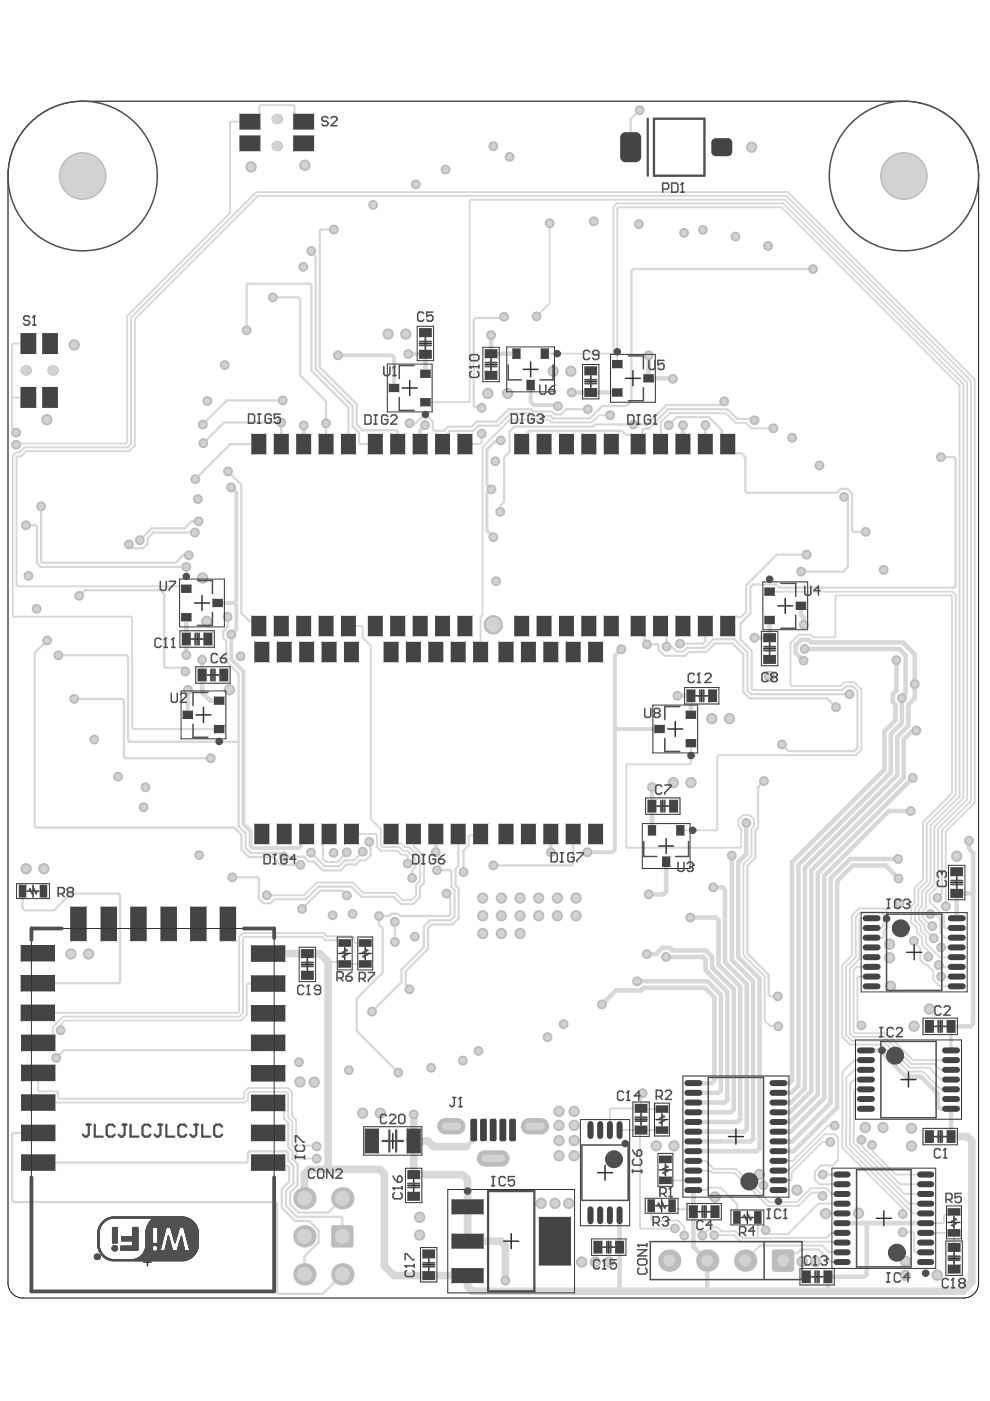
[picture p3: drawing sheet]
<svg xmlns="http://www.w3.org/2000/svg" width="210mm" height="297mm" viewBox="0 0 210 297" stroke-linecap="round" stroke-linejoin="round" font-family="sans-serif">
<path d="M6.3 26.1a15.8 15.8 0 0 1 11.2-4.6h174.2a15.8 15.8 0 0 1 15.8 15.8v234.7a3.2 3.2 0 0 1-3.2 3.2h-199.4a3.2 3.2 0 0 1-3.2-3.2v-234.7a15.8 15.8 0 0 1 4.6-11.2z" fill="none" stroke="#000" stroke-width=".21"/>
<path d="M205.1 241l1 .9M206.1 271.8l-2 2" fill="none" stroke="#d8d8d8" stroke-width="1.6"/>
<g fill="none" stroke="#d8d8d8" stroke-width=".4">
<path d="M196 196.1v.9M196.3 200l3 2.9M197.3 193.8h1.1l1 1v3M197.4 196.4h.3M197.9 198.9h.1M198.1 187.5l-1.8 1.8M200.2 194.3v2.2l.2 .2M196.1 204.5h.4M196.8 201.6v1.3M197.9 205.9v1.8l1.4 1.4M197 226.4l2.5 2.5h2.1M198.1 225.6l1.3 1.2h2.2"/>
<path d="M200.4 257.5l-.3 .3v1.3l-.2 .2h-3.6M202.3 261.4h.1"/>
</g>
<path d="M205.5 179.9l.8 .9M202.8 189.4h3.5M198.9 231.9v2.6l.5 .6" fill="none" stroke="#d8d8d8" stroke-width=".96"/>
<path d="M202.3 96.9l.3 .3M202.6 124.3l-.3 .3" fill="none" stroke="#d8d8d8" stroke-width=".48"/>
<circle cx="198.8" cy="190.4" r=".2" fill="#d8d8d8"/>
<path d="M193.2 195.5l1.2 1.2v1M193.8 199.5v.2l1.3 1.3v2.5M193.9 188.3v3.1M194 192.5v2.7l1.2 1.2v1M194.7 188.6v3.2M194.8 192.8v2M198.9 187.8l-1.8 1.8v1.6M199.7 189.4l-.9 1M191.4 261.3h2.2l.2 .2M193.8 265.3l.2 .2" fill="none" stroke="#d8d8d8" stroke-width=".4"/>
<path d="M190.7 137.6l1.3 1.3M191.4 136.2l2.5 2.5M189.9 149.4v3.3M191.2 147.7v.3M193.9 148l-1.3 1.4M194.4 154.9l-.1 .2h-1l-1.7 1.7M183.8 270.1l-.6 .6" fill="none" stroke="#d8d8d8" stroke-width=".96"/>
<circle cx="183.8" cy="259.3" r=".48" fill="#d8d8d8"/>
<path d="M187 193.4l.4 .4v2.5l-.5 .4h-2.1M187.3 192.6l.9 .9v3.1l-.8 .8M178.6 239.3v4.1M179.4 239.7v3.3M180.2 240v2.7M176.3 253.1h2.2M177 240.5l.7 .7M177.7 246l-1.1 1.1M178.5 251.1h.1M181 240.3v2M182.8 241.8v1.2M184.9 242.8l.1 .1" fill="none" stroke="#d8d8d8" stroke-width=".4"/>
<path d="M183.6 222.7h2.9" fill="none" stroke="#d8d8d8" stroke-width=".96"/>
<circle cx="177" cy="238.6" r=".2" fill="#d8d8d8"/>
<g fill="none" stroke="#d8d8d8" stroke-width=".4">
<path d="M169.4 134.6l-1.8 1.7M171.9 134.6l.5 .5M177.1 134.9l-.2 .2M177.4 126.2l-.3 .3M167.6 145.2l.2 .3M181.2 144.6h-2.1l-.8 .9M159.9 173.8v1.3l-.6 .6M159.3 181.5l-1.7 1.7M182.1 192.6l-1.5 1.5M178.6 219.8l1.6 1.7M179.4 219.5l1.2 1.2M180.2 219.1l.7 .8"/>
<path d="M180.6 202.6l-2 2.1M181 218.8l.2 .3M182 207.1l-.2 .2M181.1 228.9l-.9 .9M181.1 226.8l-1.7 1.8M181.1 224.8l-2.5 2.5M160.7 258.1v4.4h-3.3M165.1 248.2h2.1M165.1 246.1h3M167.8 248.6v1.4M171.9 251.9h3.2M172.1 252.9h1.6l.7 .7"/>
<path d="M174.1 247.1l-1.3 1.2M161.2 264.1l-3.2 3.2M174.3 264.1l1.5 1.4"/>
</g>
<path d="M177.5 104.5l.8-.8h1.4l1 1M179 105.4l.8 .8M180.7 112.5l.2 .3M164.5 123.9l.7 .7M165.8 157.8l1.4 1.5M178.6 146.3l.8-.8h1.4l1 1M181.8 158.6l-.7 .7M160.7 175.5l-.5 .6M160.2 181.8l-1.8 1.8M163 206.7v4.3M169 265.7h-1.4l-1.6 1.6" fill="none" stroke="#d8d8d8" stroke-width=".48"/>
<g fill="none" stroke="#d8d8d8" stroke-width=".96">
<path d="M168.7 136.8v1.6M170.4 130.9v1.6M171.4 135.7l.6 .5M170.4 140.1h.1M158.3 239.4l-.5 .5M165.1 237.9h2.5M165.1 239.9h2.5M165.1 231.7h2.7M165.1 233.8h2.6M165.1 235.8h2.4M167.9 229.1l-.5 .5h-2.3M159.7 241.4l-.6 .6"/>
<path d="M165.1 242h2.9M175.5 270.7v3.1"/>
</g>
<circle cx="162" cy="165.6" r=".24" fill="#d8d8d8"/>
<path d="M157.1 96.1l.9 .9M158 104.1l.4 .4M151.2 135.5h4.5M151.6 136.4h3.7M154.3 130.8v1.9M158.2 129.7l-1.1 1.1M159.6 123.9l-.5 .6M159.4 146l.2 .3" fill="none" stroke="#d8d8d8" stroke-width=".48"/>
<path d="M158.2 89.7l1.1 1.1M152.1 175.8l-.3 .2M156.6 173.8v1.3M151 248.6h4.7M151.3 247.8h4.8M152.8 251.8l3.4 3.5M150.7 260.2h1.4l.9 .9h3M151.4 261.9h4.2" fill="none" stroke="#d8d8d8" stroke-width=".4"/>
<path d="M151.2 188.1h1.9l.6 .6M151.8 194.5l.5 .6M151.5 229.1l-.6 .5M154.2 233.2l-.6 .6M155.6 235.3l-.6 .5" fill="none" stroke="#d8d8d8" stroke-width=".96"/>
<circle cx="154.3" cy="130.8" r=".24" fill="#d8d8d8"/>
<g fill="none" stroke="#d8d8d8" stroke-width=".48">
<path d="M149.5 90.1v4.1M152.8 86.7l1.5 .1M153 91.2v1.7l1.3 1.3M153.6 85.1l-.8 .8M154.3 86.8h.1M154.3 86.8l2 2M136.6 135.6l.6 .6v.4M139.3 136.6l.3 .3v.9l1.3 1.2M141.3 136.9l.3 .4h1l.9 .9M149.4 137.4h-3.7l-.8 .8M149.5 135.9l-.5 .6M149.8 138.2h-3.8l-.8 .8"/>
<path d="M136.3 231.8l-.4 .3v2.9"/>
</g>
<g fill="none" stroke="#d8d8d8" stroke-width=".4">
<path d="M140.1 89.5v4.7M152.5 87.6h1.4M133 162l-.2 .3M146.5 161.8l-.2 .2M131.4 239.6h4.5l-.2 .2M135.9 235l.2 .2M138.1 258.6l.2 .2h5.5M142.5 255.9l.5 .5M147 246.1h2.6M150.2 251.8l-.6 .5h-2.6M135.7 260.3l.2 .2M143.1 260.4l-.1 .1"/>
<path d="M145.1 260.1v1.8"/>
</g>
<path d="M142.6 80.2l.1 .1M144.8 90.1v4.1M141.2 189l-.5 .6M136.4 209.4l-.5 .6M142.6 201.5l-.6-.5h-1.6l-1.3 1.3M149 202.9l.6 .6" fill="none" stroke="#d8d8d8" stroke-width=".96"/>
<circle cx="131.7" cy="137.6" r=".4" fill="#d8d8d8"/>
<g fill="none" stroke="#d8d8d8" stroke-width=".48">
<path d="M106.9 67.2l-.3 .2M109 90.4l-.9 1M112.2 87.6l.5 .5h3.9l.6 .6M112.6 86.8l.5 .5h3.9l.6 .5M120 86.8l-1 1M126.2 90l-.5 .4M127.7 86.1l-2.6 2.6M133.9 85l-1.1 1.1M134.3 90h2.9M136.5 90.9l-.3 .3v2l-.9 1v-.6l-1.3-1.4h-1.3l-.9-.9M106.9 106.4l-.8 .8M101.9 176.8l-.3 .3h-1.9l-.3 .3"/>
<path d="M121.5 183.2l-.3 .3"/>
</g>
<path d="M116.5 64.3l-2.7 2.8M130.1 74.8l-.3 .2M127.1 88h2.3M102.3 130.4l-.4 .4M129.5 235l-.2 .2" fill="none" stroke="#d8d8d8" stroke-width=".4"/>
<path d="M112.5 85.2l.7 .7M130.4 180.2l-.5 .5" fill="none" stroke="#d8d8d8" stroke-width=".8"/>
<path d="M106.2 93.4l-.3 .2M103.2 112.5l1.4 1.4M103.2 102.8l1 1" fill="none" stroke="#d8d8d8" stroke-width=".64"/>
<path d="M100.4 239.6v2" fill="none" stroke="#d8d8d8" stroke-width=".96"/>
<circle cx="104.2" cy="103.8" r=".32" fill="#d8d8d8"/>
<path d="M104.2 103.8l-1 .9" fill="none" stroke="#d8d8d8" stroke-width=".64"/>
<g fill="none" stroke="#d8d8d8" stroke-width=".48">
<path d="M100.9 67.4l-.5 .4M86.8 89.7h1.3M89.4 88.4h1.4M91.8 89.4v1.7l.3 .2M95 90.5l-.9 .8M95.4 91.3l-.3 .3v1.3l-1.3 1.3M100.4 86.1l.2 .1h1.3l.2 .3M101.1 89.4l-1.1 1.1M101.4 90.3l-1 1M87.7 176.8l.1 .1M89.9 187.2l-.9 .9v2.1l-1.4 1.5M91.2 195.1l-1.3 1.3"/>
<path d="M91.6 196l-.9 .8M94.7 189.4v.3l.8 .8M95.4 184.5l.3 .3M95.5 193.9l-.3 .3M95.7 188.1l.7 .6M96.4 194.3l-.8 .8M96.6 187.7l.7 .7M97.2 183.6l-.6 .6M97.3 194.7l-1.4 1.3M98.3 180.3v4.6M86.8 209.5v.2"/>
</g>
<path d="M99.8 42.3l-.2 .3M99.6 85l-.2 .3M102.1 92v1.8l-.3 .4M86.7 179.6l2.3 2.3M86.4 180.4l1.7 1.7v1.7l-.7 .7M86.4 181.6v1.5M89 186.8l-.8 .9v2.2l-1 .9" fill="none" stroke="#d8d8d8" stroke-width=".4"/>
<path d="M104.1 71.1v3.9" fill="none" stroke="#d8d8d8" stroke-width=".96"/>
<path d="M87.7 241.9h3" fill="none" stroke="#d8d8d8" stroke-width="1.6"/>
<path d="M90.1 90.1l-1 1.1v3" fill="none" stroke="#d8d8d8" stroke-width=".8"/>
<circle cx="90.2" cy="85.3" r=".2" fill="#d8d8d8"/>
<path d="M80.5 247.9l1 1" fill="none" stroke="#d8d8d8" stroke-width="1.6"/>
<path d="M84 91.2l.3 .3v2.7M83.5 190.2l1.5 1.5M83.7 195.4v.1M84.9 194.2l-.5-.5h-1.4l-.5 .5h-2.1v1.9l.7 .7M85.1 205.6v2.6" fill="none" stroke="#d8d8d8" stroke-width=".48"/>
<path d="M79.9 179.6l.8 .8h3.6l.8 .8M81.1 179.6h3.5l.8 .8M82.9 176.8v.6l1.4 1.4h.7M83.8 189.3l1.5 1.5" fill="none" stroke="#d8d8d8" stroke-width=".4"/>
<path d="M83.1 75.3l.4 .5" fill="none" stroke="#d8d8d8" stroke-width=".8"/>
<circle cx="78.9" cy="214.5" r=".24" fill="#d8d8d8"/>
<path d="M74.8 187.1l2.2 2.2M75.1 198.9v.7l.3 .3h2" fill="none" stroke="#d8d8d8" stroke-width=".4"/>
<path d="M74.5 188l2.1 2.2M76.9 180.6l-1.8 1.8" fill="none" stroke="#d8d8d8" stroke-width=".48"/>
<circle cx="76.9" cy="180.6" r=".24" fill="#d8d8d8"/>
<path d="M74.8 90.4l1.3 1.3v2.2l.3 .3M75.7 90l1.1 1.2M78.3 178.5l.2 .2M78.5 179.8l.1 1.5-1.2 1.1h-1.1l-.9 .9h-1.9M72.6 270.2l-4.2 4.1" fill="none" stroke="#d8d8d8" stroke-width=".48"/>
<path d="M73.9 132.7h2.7l.3 .4M76.9 135.2l1.7 1.7" fill="none" stroke="#d8d8d8" stroke-width=".4"/>
<circle cx="72.6" cy="270.2" r=".24" fill="#d8d8d8"/>
<path d="M72.3 258l.3 .3v3.8" fill="none" stroke="#d8d8d8" stroke-width=".48"/>
<circle cx="72.6" cy="254.1" r=".24" fill="#d8d8d8"/>
<path d="M62.4 22.5v1.8M63.9 25.8h.5M69 199.3h3.5M69.6 204h3.1M60.7 231.5l.4 .4v5M61.9 231.5v5.1M62 237.8v5.1M62.8 242.5l.3 .4M62.9 245.4l.2 .2" fill="none" stroke="#d8d8d8" stroke-width=".4"/>
<path d="M67.8 202.2l1.8 1.8M65.5 247.9l-1 1" fill="none" stroke="#d8d8d8" stroke-width="1.6"/>
<g fill="none" stroke="#d8d8d8" stroke-width=".48">
<path d="M66 53.2v.3M70.8 48.7h-2.7l-.3 .2M65.8 60.2l.2 .2M69.1 89.7v4.5M69.8 176.8l-1.3 1.3M64.4 181.6l1 1M67.9 188.9h4.7M68.4 184.5h3.8M68.5 182.1l.7 .7h2.3M68.8 183.6h3.1M61.1 238.2v5M60.7 244.1l.4 .4v1.6l1.1 1.1"/>
<path d="M60.9 247.2l.4 .4M62 244.1v1.7l1.1 1M62.2 250.9l-1.6 1.6v3.2M62.6 258.9h3M63.1 251.2l-1.6 1.6v2.5"/>
</g>
<path d="M64.4 90.2v4M65 176.8l-1.2 1.2" fill="none" stroke="#d8d8d8" stroke-width=".8"/>
<circle cx="62.4" cy="23.8" r=".2" fill="#d8d8d8"/>
<path d="M53.5 25.8h-4.5l-.2 .2M55.2 22.3l-.2 .2v1.8M62.2 22.3l.2 .2M50.7 214.5l-.3 .2M51.5 214.8l-.7 .8M52.3 215.1l-1.2 1.3M52.5 208.5l-.2 .3M51.8 231.5v1.2l-.2 .3M53 231.5l-.4 .4v1.2l-.7 .7M56.8 221.1l-1.5 1.6" fill="none" stroke="#d8d8d8" stroke-width=".4"/>
<g fill="none" stroke="#d8d8d8" stroke-width=".48">
<path d="M52.6 60.2l-.3 .2M59.6 89.6v4.6M48 135.9v4.3M48.3 130.8v2.1M51.2 129.9l1.7 1.7M49.6 175.5l1.6 1.5M50.6 175.2l1.5 1.5M52.1 179.8l1.1 1M51.2 180.1l1.6 1.6M54.9 186.3v4.2l1 1h1.5l.8-.8M57.8 181.7l1.7 1.7M56.8 233.8h1.9"/>
<path d="M53 244.1l-.4 .4v1.7l-.3 .3M56.8 246.5l.7 .7M58.4 254.9l.4 .3M59.8 252.1v4M58.8 274.1l.3 .2"/>
</g>
<path d="M49 103.3l1.1 1.1M50.1 128.3v5.1M51.6 174.7l1.5 1.5" fill="none" stroke="#d8d8d8" stroke-width=".8"/>
<path d="M44.6 148.6h1.9" fill="none" stroke="#d8d8d8" stroke-width=".96"/>
<circle cx="43.1" cy="94" r=".24" fill="#d8d8d8"/>
<g fill="none" stroke="#d8d8d8" stroke-width=".48">
<path d="M5.5 111.4h2.1l.2 .3M27.3 115.4l.3 .3M31.3 115.2l-1 1M32.2 112l-2.5 2.5M32.5 112.9l-1.2 1.2M40 117.7h-1.2l-1.6 1.6M40.6 110.5l-1.4 1.5M18 125.1l-1.2 1.2M26.9 138.9l.3 .3M26 148.2l.3 .3M27.2 157l.2 .3M35.1 141.6h4.2"/>
<path d="M7.4 175.2l.2 .3M26.3 160.5l.3 .3M4.8 192.6l.4 .4M25.2 189.5l.3 .3M25.5 208.2l-.3 .3M2.9 240.2h5.2"/>
</g>
<path d="M39.5 135.5v3.4" fill="none" stroke="#d8d8d8" stroke-width=".96"/>
<g fill="none" stroke="#d8d8d8" stroke-width=".4">
<path d="M4.1 95.9h-.7l-.7 .8M4.4 96.8h-.7l-.2 .2M27 93.8l-.3 .2M27.8 94.1l-.7 .7M2.7 130.5l.2 .2M3.5 124.1l.2 .2M39 124.3l.5 .5M11.2 219.6l-1.5 1.5M11.9 217.1h.1M12.3 216.7h.1M13 218.3l-.1 .1M13.4 215.6l-2.2 2.2"/>
<path d="M13.8 216.4l-.8 .7M8.1 231.2l.2 .2M12 231.4l.4 .4v.9l.2 .3"/>
</g>
<circle cx="3.4" cy="91.7" r=".2" fill="#d8d8d8"/>
<g fill="none" stroke="#d8d8d8" stroke-width=".4">
<path d="M48.8 26v19.2M62.4 24.3l1.5 1.5M99.6 42.6v42.4M116.5 47.4v16.9M130.8 43.1l-.7 .8v30.9M130.9 44.2v33M2.8 72.8h3.2M27 67v26.8M27.8 67.3v26.8M28.6 67.7v26.8M2.7 96.7v33.8M3.5 97v27.1"/>
<path d="M3.7 94l-.3 .3M5.2 94.8l-1.1 1.1M5.5 95.7l-1.1 1.1M102.3 94.8v35.6M127.1 88l-1.7 1.6h-8.5l-.6-.6M152.5 87.6h-10.5l-1.9 1.9M153.9 87.6l2 2.1h2.3M159.3 90.8h4.7M203.4 81.7v87.1M204.2 81.4v87.8M205 81.1v88.4M205.9 80.7v89.2"/>
<path d="M206.7 80.4v89.8M76.9 133.1v2.1M78.6 136.9v36.7M101.9 130.8v7.4M167.6 136.3v8.9M169.4 134.6h2.5M172.4 135.1h4.5M177.1 126.5v8.4M201.6 126.2l.2 .3M201.9 125.4l.7 .7v42.4M146.5 157.6v4.2M167.8 145.5h10.5"/>
<path d="M181.2 144.6l1.4 1.5M79.9 177.1v2.5M80.7 175.8v3.4l.4 .4M85 178.8l.8 .8M132.8 162.3v17.2l.2 .2M133 162h13.3M144.2 176h7.6M152.4 160.1l-.3 .4v15.3M156.6 175.1l.5 .6v3.8M157.5 172.8h1.4l1 1M159.3 175.7v5.8M195.7 174.3v12.2l-1.8 1.8"/>
<path d="M196.5 174.7v12.1l-1.8 1.8M197.3 175v12.2l-1.8 1.8M198.1 175.3v12.2M198.9 175.7v12.1M199.7 176v13.4M200.5 176.3v15.9M51.5 197.8l-.8 .8v15.9M51.8 198.6l-.3 .4v15.8M68.2 198.6l.8 .7M68.6 197.8l.7 .7M74.7 198.5l.4 .4M87.4 184.5v1.7"/>
<path d="M89 181.9v4.9M157.6 183.2v19.3l4.5 4.5v9.4l1.2 1.2h1.7M180.6 194.1v8.5M182.1 192.6h5.2M184.8 194.7h-2.3l-.3 .2v8.4l-2 2v13.8M187 193.4h-4.5l-1.1 1v8.5l-2 2.1v14.5M187.4 197.4v1.2l-.3 .2h-2.3M193.9 191.4l-.7 .7v3.4M194.7 191.8l-.7 .7M194.8 194.8l1.2 1.3M195.2 197.4l1.1 1.1v1.5M196 197l1.9 1.9"/>
<path d="M196.3 189.3v3.1l-.7 .7v1.4l1.8 1.9M197.1 191.2l3.1 3.1M199.4 197.8l1 1M200.4 196.7h2.4M11.2 217.8v1.8M13 217.1v1.2M52.3 208.8v6.3M178.6 204.7v15.1M180.9 219.9h6.6M181.2 219.1h6.6M181.6 205l-.6 .7v13.1M181.8 207.3v9.3l.8 .8"/>
<path d="M182 207.1h2.8M195.1 203.5l1 1M195.5 200.3l1.3 1.3M196.5 204.5l1.4 1.4M199 204.6l.4 .4M199.3 209.1h3.5M199.3 202.9h3.5M199.5 207.1h3.3M199.5 200.9h3.3M8.1 227.5v3.7M13.6 222.7l-1.7 1.6M52.6 230.7l-.8 .8"/>
<path d="M61.1 230.7l.8 .8M61.1 236.9l.9 .9M61.9 236.6l.9 .9v5M129.3 235.2v4.4M129.5 235h6.4M135.7 239.8v20.5M135.9 239.6h4.4M136.1 235.2h4.2M175.5 238.6h1.5M178.6 227.3v12M179.4 228.6v11.1M180.2 221.5h6.6"/>
<path d="M180.2 229.8v10.2M180.6 220.7h6.6M181.1 224.8h2.5M181.1 228.9h2.5M181.1 226.8h2.5M181.5 231l-.5 .4v8.9M192.6 227.2h3.1l3.7 3.8h2.2M192.9 226.4h4.1M193.2 225.6h4.9M193.6 224.8h8M62 242.9l.9 .9v1.6M138.1 255.6v3"/>
<path d="M143 256.4h3.5l.5 .5M143.8 258.8l1.3 1.3M147 248.2h3.5l.5 .4M149.6 246.1l1.7 1.7M150.2 251.8h2.6M156.2 255.3v2.8M167.8 250l-.2 .3h-2.5M171.9 251.9l-2.9 3h-5.9M172.1 252.9l-2.8 2.8h-6.6M172.8 248.3v1.8l1 1h4.7M173.5 255.2h5M174.1 247.1h2.5"/>
<path d="M174.3 242.1h1.8M174.4 249h4.1M174.8 240.5h2.2M175.1 251.9l1.2 1.2M177.7 241.2v4.8M182.6 241.7l.2 .1M185 242.9v1.2l4.9 4.9h6.4M190.8 251.1h5.5M191.4 256.2v1.2M191.8 253.1h4.5M192.7 255.2h3.6M193.6 257.3h2.7"/>
<path d="M202.3 257l-.6 .5h-1.3M135.9 260.5h7.1M150.7 260.2l-1.8 1.7M156 261.1l1.4 1.4M161.2 264.1h13.1M162.3 260.8l.9 .9h3.9M175.8 265.5h2.7M176.7 263.3h.1M176.7 263.3h1.7l.1 .2M178.5 261.4h-2.2l-1 1.1h-14.6M193.8 261.5v3.8M194 265.5h2.3"/>
<path d="M196.3 261.4h6M202.3 261.4v3.1"/>
</g>
<g fill="none" stroke="#d8d8d8" stroke-width=".96">
<path d="M90.2 75.1v4.1M104.1 75h5.4M121.2 83.2h4.1M137.5 80.2h5.1M39.5 130.9v4.6M42.9 139.9v6.9l1.7 1.8M163.2 135.2h-3.2M168.7 138.4l1.7 1.7M169.8 128.4v1.9l.6 .6M171.4 135.7h-1.6l-1.1 1.1M190.1 140v6.4M192 138.9v8.1l-.8 .7"/>
<path d="M193.9 138.7v9.3M146.5 147.5v4M187.5 155.1v8.1M189.3 148.8l.6 .6M191.2 148v5.3M191.6 156.8v8.1M192.6 149.4v4.5l-2.3 2.3v8.1M138.2 166.9v9.1M158.2 174.5v6.5l-1.7 1.8M188.5 172h4.6M205.5 178.3v1.6M137.5 189.6h3.2"/>
<path d="M141.2 182.7v6.3M146.4 194.5h5.4M152.3 195.1v9.5M153.7 188.7v15.3M155.2 181.4v22.1M167.9 182.8v46.3M170.7 184v46.8M172 184.5v46.8M173.4 185.1v47M174.8 185.7v47.1M180.2 182.1h10.2M187.7 183.5h-6.9l-3.3 3.3v48"/>
<path d="M202.8 189.4v5.3M206.3 180.8v36.2l-.6 .6M135.1 208.1h14.9l2.8 2.8v20.2l-.5 .6h-5.3M135.9 210h-5.3l-3 3M136.4 209.4h13.1M137.1 202.3h2M141.2 202.9h7.8M142.6 201.5h7l1.4 1.4v2.2l4.6 4.7v25.5M149.6 203.5v2.2M151.5 211.5v17.6M154.2 210.3v22.9M158.3 208.6v30.8"/>
<path d="M159.7 208.1v33.3M161.1 207.5v36l-.6 .6M147 229.6h3.9M192.1 228.3h3.1M199.4 235.1h2.2M147 252.3v12l2.9 3M165.1 244.1h3.2M196.3 259.3h-12.5v10.8"/>
</g>
<g fill="none" stroke="#d8d8d8" stroke-width=".48">
<path d="M135.6 23.4l-1.9 1.9v5.9M67.8 48.9v29M134.3 57l-.4 .5v27.5M52.3 60.4v9.6M63.4 63.1l.3 .2v16.3M66 60.4v18.2M100.4 67.8v18.3M48.4 99.9l2.8 2.9v27.1M69.1 85.1v4.6M73.9 86.5v7.7M74.8 86.1v4.3M75.7 85.7v4.3"/>
<path d="M89.4 88.4l-1.3 1.3M90.8 88.4l1 1M107.9 86.8h4.7M108.1 91.4v4.4l-1.2 1.2v9.4M109 90.4h16.7M112.1 91.3l-.2 .3v1.3l-1.3 1.3M112.2 87.6h-3.9l-2.7 2.7M117.2 88.7h7.9M117.6 87.8h1.4M120 86.8h4.6M124.9 94.4h.1M136.5 90.9h1"/>
<path d="M141.3 85.9h11.5M141.7 86.7h11.1M150.3 88.4h-6.8l-1.7 1.7M154.3 94.2v1.9h2.8M156.3 88.8h3.4l.3 .3M158 97v7.1M199.5 96.9h2.8M202.6 97.2v27.1M7.8 111.7v7.7M31.3 114.1v1.1M106.1 107.2v1.2M158.4 104.5h19.1"/>
<path d="M164.7 117.6h6.3M179.8 106.2v14l-1 1M180.7 104.7v7.8M180.9 112.8h2.6M7.4 138.4v36.8M27.2 139.2v17.8M135.3 132.7l1.3 1.4v1.5M137.2 136.6h2.1M140.1 132.7l1.2 1.3v2.9M140.9 139h4.3M143.5 138.2h1.4M144.2 136.5h4.8"/>
<path d="M149.5 132.7v3.2M151.2 135.5l-1.8 1.9M151.6 136.4l-1.8 1.8M154.3 130.8h2.8M155.3 136.4l2.3 2.3v8l1.3 1.4h16.5l1.8 1.9M155.7 135.5l2.8 2.8v8.1l.8 .8M157 135.6l2.4 2.4v8M158.2 124.1v5.6M159.1 124.5v5.6l-2.1 2.1M159.6 123.9h4.9M26.3 148.5v12M48 140.2l2.6 2.6v32.4"/>
<path d="M159.6 146.3h19M181.8 146.5v12.1M51.2 177v3.1M52.1 176.7v3.1M68.5 178.1v4M78.5 178.7v1.1M87.8 176.9v2.5l2.1 2.2v5.6M97.2 176.8v6.8M99.4 177.4v1.8M121.5 176.8v6.4M160.2 176.1v5.7M162 165.6l-1.3 1.2v8.7"/>
<path d="M4.8 188.9v3.7M15 189.5l-3.5 3.5M25.5 189.8v18.4M54.6 186l.3 .3M81.1 196.8v9.5M83.7 195.5v4.2M89.9 196.4v4.4M90.7 196.8v4.4M95.5 190.5v3.4M95.7 184.8v3.3M96.4 188.7v5.6M96.6 184.2v3.5"/>
<path d="M97.3 188.4v6.3M104.6 183.5h16.6M158.4 183.6v18.5l4.6 4.6M75.6 211.7v6.9M163 211l.3 .2h1.6M58.8 255.2v18.9M60.6 255.7l2.3 2.3M61.1 243.2l.9 .9M61.3 247.6v2.9M61.5 255.3l1.8 1.8M62.2 247.2v3.7M63.1 246.8v4.4"/>
<path d="M72.6 254.1l-3 3M64.5 266.4v3.8M67.6 260.9v2.5M169 265.7l.8-.8h3.8l2.6 2.7h2.3"/>
</g>
<path d="M83.5 75.8v6.5M112.5 81.6v3.6M113.2 85.9h4.9l.2 .2M50.1 104.4v23l-.5 .4 .5 .5M50.1 133.4l-1.1 1.1v5.3l2.6 2.6v32.3M131.7 137.6l-1.3 1.4v41.2M39.8 146.3v5.3M130.4 154.6h9.4M53.1 176.2v3.1M63.8 178v1.3l-.4 .5M116.8 176.8v3.9" fill="none" stroke="#d8d8d8" stroke-width=".8"/>
<path d="M69.6 204v43.9M87.7 236.3v12.7M64.5 248.9v5.2M81.5 248.9v19.5l2 2.1h15.6v2.3l1 1M206.1 241.9v29.9M106.2 263.2l1 .9v7.4M131.4 273.8h18.5" fill="none" stroke="#d8d8d8" stroke-width="1.6"/>
<path d="M105.9 93.6h-1l-1.7 1.7v7.5M103.2 104.7v7.8" fill="none" stroke="#d8d8d8" stroke-width=".64"/>
<circle cx="99.1" cy="255.9" r=".8" fill="#d8d8d8"/>
<path d="M86.8 241.9h.9M87.7 249h9.8" fill="none" stroke="#d8d8d8" stroke-width="1.6"/>
<path d="M100.4 241.6l-1.5 1.5" fill="none" stroke="#d8d8d8" stroke-width=".96"/>
<path d="M84.9 194.2h10.3M85 191.7h2.6M91.2 195.1h4.4M91.6 196h4.3M92.7 184.5h2.7M86 205.9v2.8l.8 .8" fill="none" stroke="#d8d8d8" stroke-width=".48"/>
<path d="M85.8 179.6h.9M77 189.3h6.8M85.1 181.2h.9l.4 .4M85.3 190.8h1.9M85.4 180.4h1" fill="none" stroke="#d8d8d8" stroke-width=".4"/>
<circle cx="92.4" cy="180.7" r=".4" fill="#d8d8d8"/>
<g fill="none" stroke="#d8d8d8" stroke-width=".4">
<path d="M90.2 85.3h9.2M98.6 94.2h3.2M78.6 173.6l2.1 2.2M79.7 176.8l.2 .3M51.5 197.8h17.1M72.5 199.3l.6 .6M74.8 187.1h-7.6l-2.7 2.7h-7.9M52.5 208.5h4.3M72.7 204l.4 .4M52.6 230.7h8.5M53 231.5h7.7M63.1 245.6h4"/>
<path d="M63.1 242.9h4.2"/>
</g>
<g fill="none" stroke="#d8d8d8" stroke-width=".48">
<path d="M76.8 91.2h7.2M92.1 91.3h2M95 90.5h5M95.4 91.3h5M53.2 180.8h6.1l.8 .8M72.6 188.9l.9 1M74.5 188h-7l-2.7 2.7h-6.6M58.7 233.8l1.5 1.5M53 244.1h7.7M57.5 247.2h3.4M61.3 250.5l-1.5 1.6M62.9 258h9.4"/>
<path d="M63.3 257.1h6.3M65.6 258.9l2 2M59.1 274.3h9.3M67.6 263.4l-3.1 3"/>
</g>
<path d="M86.5 75.1h3.7" fill="none" stroke="#d8d8d8" stroke-width=".96"/>
<path d="M56.8 202.2h11M65.5 247.9h4.1" fill="none" stroke="#d8d8d8" stroke-width="1.6"/>
<circle cx="60.1" cy="181.6" r=".24" fill="#d8d8d8"/>
<path d="M71.7 75.3h11.4M46.2 127.8h3.4M53.1 179.3l.5 .5h9.8M92.4 176.8v3.9M124.5 180.7h5.4" fill="none" stroke="#d8d8d8" stroke-width=".8"/>
<g fill="none" stroke="#d8d8d8" stroke-width=".48">
<path d="M66 53.5l.9 .9v23.8l7.9 7.9M134.3 57h38.1M52.6 60.2h13.2M57.9 63.1h5.5M63.7 79.6l5.4 5.5M66 78.6l7.9 7.9M67.8 77.9l7.9 7.8M100.9 67.4h5.7M54.9 94.2h-6l-7.5 7.4M59.6 89.6h-12.1l-4.4 4.4M60 84.9h-11.9l-5.1 5.1M76.4 94.2h3.2"/>
<path d="M101.4 90.3h4.2M107.9 86.8l-2.6 2.6h-4.2M112.1 91.3h19.7M126.2 90h8.1M127.7 86.1h5.1M141.3 85.9l-4.1 4.1M141.7 86.7l-4.2 4.2M150.3 88.4l2.7 2.8M7.8 119.4l.8 .8h30.9M8.7 107.4v11.6l.3 .3h28.2M27.6 115.7l.5 .5h2.2M32.2 112h7"/>
<path d="M32.5 112.9h8.8M40.6 110.5h1.5M164.7 117.6l-6.5 6.5M10 135.8l-2.6 2.6M12.4 138.9h14.5M18 125.1h16l.8 .9v15.3l.3 .3M48.3 132.9l-1 .9v1.4l.7 .7M52.9 131.6h.9l1.1 1.1M157 132.2v3.4M165.2 124.6h37.1M169.8 121.2h9M15.7 148.2h10.3"/>
<path d="M27.4 157.3h23.2M159.3 147.2h20.8M167.2 159.3h13.9M7.6 175.5h42M26.6 160.8h18.1M99.4 179.2l-1.1 1.1M5.2 193h6.3M15 189.5h10.2M49.2 186h5.4M52.8 181.7h5M59.5 183.4h4.2M60.1 181.6h4.3"/>
<path d="M65.4 182.6h1.1l1.9 1.9M65.9 180.8l2.9 2.8M67.9 188.9l-3.9 3.8M73.5 183.3l-1.3 1.2M73.5 180.7l-2 2.1M75.1 182.4h-2l-1.2 1.2M76.6 190.2h6.9M8 208.5h17.2M75.6 218.6l8.8 8.8M81.1 206.3l-5.5 5.4M85.1 208.2l-6.2 6.3M89.9 200.8l-4.8 4.8"/>
<path d="M90.7 201.2l-4.7 4.7M60.2 235.3v2l.9 .9M2.9 240.2l-.3 .3v14.1l.3 .3h55.5M8.1 246.5h44.2M59.8 256.1l2.8 2.8"/>
</g>
<g fill="none" stroke="#d8d8d8" stroke-width=".4">
<path d="M55 24.3l-1.5 1.5M55.2 22.3h7M48.8 45.2l-21.8 21.8M99.8 42.3h66.6l38.6 38.8M130.8 43.1h35.3l38.1 38.3M130.9 44.2l.2-.3h34.6l37.7 37.8M2.8 72.8l-.3 .3v17.7l.9 .9M27.8 67.3l26.5-26.6h112.8l39.6 39.7M28.6 67.7l26.1-26.2h112l39.2 39.2M115.5 75h14.3M2.5 84.3h3.5M3.7 94h23"/>
<path d="M5.2 94.8h21.9M28.6 94.5l-1.2 1.2h-21.9M116.3 89h-8.2l-5.8 5.8M2.9 130.7h24.9l.2 .3v23.3l.2 .3h18.3M3.7 124.3h35.3M163.2 125.4h38.7M177.4 126.2h24.2M201.8 126.5v41.7l-6.1 6.1M182.6 146.1v12.8l-1.1 1.2h-29.1M74.5 176.8h5.2M157.1 179.5l-.2 .2h-23.9M157.5 172.8l-.9 1"/>
<path d="M202.6 168.5l-6.1 6.2M203.4 168.8l-6.1 6.2M204.2 169.2l-6.1 6.1M205 169.5l-6.1 6.2M205.9 169.9l-6.2 6.1M206.7 170.2l-6.2 6.1M51.8 198.6h16.4M69.3 198.5h5.4M194.4 197.7l1.1 1.1v1.5M195.5 189v3.1l-.7 .7M200.4 198.8h2.4M8 214.7h42.4"/>
<path d="M13.4 215.6h37.4M13.8 216.4h37.3M73.1 204.4h4.3M181.6 205h3.2M187.5 219.9l5.7 5.7M187.8 219.1l5.8 5.7M199.4 205h3.4M8.1 221.1h1.6M8.1 233.8h43.8M8.3 231.4h3.7M12.6 233h39M13.6 222.7h41.7"/>
<path d="M175.5 238.6l-7.4 7.5M181.5 231h2.1M186.8 221.5l5.8 5.7M187.2 220.7l5.7 5.7M141.1 250.3h5.9M155.7 248.6l7 7.1M156.1 247.8l7 7.1M173.5 255.2l-6.4 6.5M174.3 242.1l-6.5 6.5M174.8 240.5l-7.6 7.7M178.6 243.4l12.8 12.8M179.4 243l14.2 14.3"/>
<path d="M180.2 242.7l12.5 12.5M181 242.3l10.8 10.8M182.8 243l8 8.1M155.6 261.9l1.4 1.4h19.7"/>
</g>
<g fill="none" stroke="#d8d8d8" stroke-width=".96">
<path d="M137.5 75.3v4.9M125.3 83.2h5.6M163.2 131.5v3.7M170.6 137.6h20.1M172 136.2h19.4M143.6 147.5h2.9M189.9 152.7l-2.4 2.4M190.1 146.4l-.8 .8v1.6M191.2 153.3l-2.3 2.3v8.2l-19.6 19.6v46.8l-1.5 1.5M187.5 163.2l-19.6 19.6M188.5 172l-13.7 13.7M190.3 164.3l-19.6 19.7"/>
<path d="M191.6 164.9l-19.6 19.6M193.5 164.9l-20.1 20.2M156.5 182.8v20.1l4.6 4.6M180.2 182.1l-4.1 4.1v47.6l-8.1 8.2M187.7 183.5l2.8 2.8M149.5 209.4l2 2.1M149.6 205.7l4.6 4.6M152.3 204.6l4.6 4.6v28.1l-.5 .6h-9.4M153.7 204l4.6 4.6M155.2 203.5l4.5 4.6M201.6 217.6h4.1M147 239.9h10.8"/>
<path d="M147 233.8h6.6M147 235.8h8M170.7 230.8l-3 3M172 231.3l-4.5 4.5M173.4 232.1l-5.8 5.8M174.8 232.8l-7.2 7.1M177.5 234.8l-9.2 9.3M186.5 222.7l5.6 5.6M195.2 228.3l3.7 3.6M201.6 235.1v5.9M131.4 257.7v16.1M147 242h12.1"/>
<path d="M147 244.1h13.5M178.5 259.3h5.3M149.9 267.3v6.5M175.5 270.7h7.7"/>
</g>
<path d="M69.6 247.9h10.9M90.7 241.9l1.2 1.2h7M97.5 249a1.61 1.61 0 0 1 1.6 1.7v12.5h7.1M201.6 241h3.5M100.1 273.8h31.3M149.9 273.8h54.2" fill="none" stroke="#d8d8d8" stroke-width="1.6"/>
<path d="M201.6 217.6v5.1" fill="none" stroke="#d8d8d8" stroke-width=".64"/>
<circle cx="176" cy="242.1" r="1.05" fill="#bcbcbc"/>
<circle cx="176.1" cy="242.1" r=".63" fill="#d2d2d2"/>
<circle cx="177" cy="238.6" r="1.05" fill="#bcbcbc"/>
<circle cx="177" cy="238.6" r=".63" fill="#d2d2d2"/>
<circle cx="174.4" cy="249" r="1.05" fill="#bcbcbc"/>
<circle cx="174.4" cy="249" r=".63" fill="#d2d2d2"/>
<circle cx="174.4" cy="253.6" r="1.05" fill="#bcbcbc"/>
<circle cx="174.4" cy="253.6" r=".63" fill="#d2d2d2"/>
<circle cx="184.9" cy="242.8" r="1.05" fill="#bcbcbc"/>
<circle cx="184.9" cy="242.8" r=".63" fill="#d2d2d2"/>
<circle cx="182.6" cy="241.7" r="1.05" fill="#bcbcbc"/>
<circle cx="182.6" cy="241.7" r=".63" fill="#d2d2d2"/>
<circle cx="107.2" cy="271.5" r="1.05" fill="#bcbcbc"/>
<circle cx="107.2" cy="271.5" r=".63" fill="#d2d2d2"/>
<circle cx="175" cy="257.3" r="1.2" fill="#bcbcbc"/>
<circle cx="175" cy="257.3" r=".79" fill="#d2d2d2"/>
<circle cx="162.3" cy="260.8" r="1.05" fill="#bcbcbc"/>
<circle cx="162.3" cy="260.8" r=".63" fill="#d2d2d2"/>
<circle cx="172.9" cy="267.5" r="1.2" fill="#bcbcbc"/>
<circle cx="172.9" cy="267.5" r=".79" fill="#d2d2d2"/>
<circle cx="170.1" cy="267.5" r="1.2" fill="#bcbcbc"/>
<circle cx="170.1" cy="267.5" r=".79" fill="#d2d2d2"/>
<circle cx="182" cy="257.2" r="1.2" fill="#bcbcbc"/>
<circle cx="182" cy="257.2" r=".79" fill="#d2d2d2"/>
<circle cx="161.8" cy="251.3" r="1.05" fill="#bcbcbc"/>
<circle cx="161.9" cy="251.3" r=".63" fill="#d2d2d2"/>
<circle cx="165" cy="217.6" r="1.05" fill="#bcbcbc"/>
<circle cx="165" cy="217.6" r=".63" fill="#d2d2d2"/>
<circle cx="182.6" cy="217.4" r="1.05" fill="#bcbcbc"/>
<circle cx="182.6" cy="217.4" r=".63" fill="#d2d2d2"/>
<circle cx="12.9" cy="218.4" r="1.05" fill="#bcbcbc"/>
<circle cx="12.9" cy="218.4" r=".63" fill="#d2d2d2"/>
<circle cx="3.4" cy="94.3" r="1.05" fill="#bcbcbc"/>
<circle cx="3.4" cy="94.3" r=".63" fill="#d2d2d2"/>
<circle cx="11.9" cy="224.3" r="1.05" fill="#bcbcbc"/>
<circle cx="11.9" cy="224.3" r=".63" fill="#d2d2d2"/>
<circle cx="145.1" cy="261.9" r="1.05" fill="#bcbcbc"/>
<circle cx="145.1" cy="261.9" r=".63" fill="#d2d2d2"/>
<circle cx="198.7" cy="270.4" r="1.2" fill="#bcbcbc"/>
<circle cx="198.7" cy="270.4" r=".79" fill="#d2d2d2"/>
<circle cx="191.4" cy="261.3" r="1.05" fill="#bcbcbc"/>
<circle cx="191.4" cy="261.3" r=".63" fill="#d2d2d2"/>
<circle cx="191.4" cy="257.4" r="1.05" fill="#bcbcbc"/>
<circle cx="191.4" cy="257.4" r=".63" fill="#d2d2d2"/>
<circle cx="80.4" cy="194.2" r="1.05" fill="#bcbcbc"/>
<circle cx="80.4" cy="194.2" r=".63" fill="#d2d2d2"/>
<circle cx="48.6" cy="146.2" r="1.2" fill="#bcbcbc"/>
<circle cx="48.6" cy="146.2" r=".79" fill="#d2d2d2"/>
<circle cx="43.8" cy="131.7" r="1.2" fill="#bcbcbc"/>
<circle cx="43.8" cy="131.7" r=".79" fill="#d2d2d2"/>
<circle cx="48.3" cy="130.8" r="1.05" fill="#bcbcbc"/>
<circle cx="48.3" cy="130.8" r=".63" fill="#d2d2d2"/>
<circle cx="39.5" cy="138.9" r="1.05" fill="#bcbcbc"/>
<circle cx="39.5" cy="138.9" r=".63" fill="#d2d2d2"/>
<circle cx="160" cy="135.2" r="1.05" fill="#bcbcbc"/>
<circle cx="160" cy="135.2" r=".63" fill="#d2d2d2"/>
<circle cx="60.1" cy="181.6" r="1.05" fill="#bcbcbc"/>
<circle cx="60.1" cy="181.6" r=".63" fill="#d2d2d2"/>
<circle cx="76.9" cy="180.6" r="1.05" fill="#bcbcbc"/>
<circle cx="76.9" cy="180.6" r=".63" fill="#d2d2d2"/>
<circle cx="63.7" cy="183.4" r="1.05" fill="#bcbcbc"/>
<circle cx="63.7" cy="183.4" r=".63" fill="#d2d2d2"/>
<circle cx="78.3" cy="178.5" r="1.05" fill="#bcbcbc"/>
<circle cx="78.3" cy="178.5" r=".63" fill="#d2d2d2"/>
<circle cx="70.7" cy="180.8" r="1.05" fill="#bcbcbc"/>
<circle cx="70.7" cy="180.8" r=".63" fill="#d2d2d2"/>
<circle cx="12.4" cy="138.9" r="1.05" fill="#bcbcbc"/>
<circle cx="12.4" cy="138.9" r=".63" fill="#d2d2d2"/>
<circle cx="9.9" cy="89" r="1.2" fill="#bcbcbc"/>
<circle cx="9.9" cy="89" r=".79" fill="#d2d2d2"/>
<circle cx="15.7" cy="73.1" r="1.2" fill="#bcbcbc"/>
<circle cx="15.7" cy="73.1" r=".79" fill="#d2d2d2"/>
<circle cx="64.6" cy="35" r="1.2" fill="#bcbcbc"/>
<circle cx="64.6" cy="35" r=".79" fill="#d2d2d2"/>
<circle cx="53.2" cy="35.4" r="1.2" fill="#bcbcbc"/>
<circle cx="53.2" cy="35.4" r=".79" fill="#d2d2d2"/>
<circle cx="105.2" cy="123.2" r="1.05" fill="#bcbcbc"/>
<circle cx="105.2" cy="123.2" r=".63" fill="#d2d2d2"/>
<circle cx="106.1" cy="108.5" r="1.05" fill="#bcbcbc"/>
<circle cx="106.1" cy="108.5" r=".63" fill="#d2d2d2"/>
<circle cx="64.4" cy="90.2" r="1.05" fill="#bcbcbc"/>
<circle cx="64.4" cy="90.2" r=".63" fill="#d2d2d2"/>
<circle cx="49" cy="103.3" r="1.05" fill="#bcbcbc"/>
<circle cx="49" cy="103.3" r=".63" fill="#d2d2d2"/>
<circle cx="48.4" cy="99.9" r="1.05" fill="#bcbcbc"/>
<circle cx="48.4" cy="99.9" r=".63" fill="#d2d2d2"/>
<circle cx="39.8" cy="146.3" r="1.05" fill="#bcbcbc"/>
<circle cx="39.8" cy="146.3" r=".63" fill="#d2d2d2"/>
<circle cx="39.3" cy="142.4" r="1.05" fill="#bcbcbc"/>
<circle cx="39.3" cy="142.4" r=".63" fill="#d2d2d2"/>
<circle cx="42.9" cy="139.9" r="1.05" fill="#bcbcbc"/>
<circle cx="42.9" cy="139.9" r=".63" fill="#d2d2d2"/>
<circle cx="65.9" cy="180.8" r="1.05" fill="#bcbcbc"/>
<circle cx="65.9" cy="180.8" r=".63" fill="#d2d2d2"/>
<circle cx="144.2" cy="136.5" r="1.05" fill="#bcbcbc"/>
<circle cx="144.2" cy="136.5" r=".63" fill="#d2d2d2"/>
<circle cx="129.4" cy="88" r="1.05" fill="#bcbcbc"/>
<circle cx="129.4" cy="88" r=".63" fill="#d2d2d2"/>
<circle cx="118.3" cy="86.1" r="1.05" fill="#bcbcbc"/>
<circle cx="118.3" cy="86.1" r=".63" fill="#d2d2d2"/>
<circle cx="124.6" cy="86.8" r="1.05" fill="#bcbcbc"/>
<circle cx="124.6" cy="86.8" r=".63" fill="#d2d2d2"/>
<circle cx="144.8" cy="90.1" r="1.05" fill="#bcbcbc"/>
<circle cx="144.8" cy="90.1" r=".63" fill="#d2d2d2"/>
<circle cx="141.3" cy="137.1" r="1.05" fill="#bcbcbc"/>
<circle cx="141.3" cy="137.1" r=".63" fill="#d2d2d2"/>
<circle cx="171" cy="117.6" r="1.05" fill="#bcbcbc"/>
<circle cx="171" cy="117.6" r=".63" fill="#d2d2d2"/>
<circle cx="149.5" cy="90.1" r="1.05" fill="#bcbcbc"/>
<circle cx="149.5" cy="90.1" r=".63" fill="#d2d2d2"/>
<circle cx="134.3" cy="90" r="1.05" fill="#bcbcbc"/>
<circle cx="134.3" cy="90" r=".63" fill="#d2d2d2"/>
<circle cx="137.2" cy="136.6" r="1.05" fill="#bcbcbc"/>
<circle cx="137.2" cy="136.6" r=".63" fill="#d2d2d2"/>
<circle cx="87.4" cy="186.2" r="1.05" fill="#bcbcbc"/>
<circle cx="87.4" cy="186.2" r=".63" fill="#d2d2d2"/>
<circle cx="143.1" cy="260.4" r="1.05" fill="#bcbcbc"/>
<circle cx="143.1" cy="260.4" r=".63" fill="#d2d2d2"/>
<circle cx="148.9" cy="261.9" r="1.05" fill="#bcbcbc"/>
<circle cx="148.9" cy="261.9" r=".63" fill="#d2d2d2"/>
<circle cx="151.4" cy="261.9" r="1.05" fill="#bcbcbc"/>
<circle cx="151.4" cy="261.9" r=".63" fill="#d2d2d2"/>
<circle cx="142.9" cy="242.9" r="1.2" fill="#bcbcbc"/>
<circle cx="142.9" cy="242.9" r=".79" fill="#d2d2d2"/>
<circle cx="139.1" cy="242.9" r="1.2" fill="#bcbcbc"/>
<circle cx="139.1" cy="242.9" r=".79" fill="#d2d2d2"/>
<circle cx="188.6" cy="203.1" r="1.2" fill="#bcbcbc"/>
<circle cx="188.6" cy="203.1" r=".79" fill="#d2d2d2"/>
<circle cx="188.8" cy="209.1" r="1.2" fill="#bcbcbc"/>
<circle cx="188.8" cy="209.1" r=".79" fill="#d2d2d2"/>
<circle cx="191.2" cy="148" r="1.05" fill="#bcbcbc"/>
<circle cx="191.2" cy="148" r=".63" fill="#d2d2d2"/>
<circle cx="98.3" cy="184.9" r="1.05" fill="#bcbcbc"/>
<circle cx="98.3" cy="184.9" r=".63" fill="#d2d2d2"/>
<circle cx="73.5" cy="189.9" r="1.05" fill="#bcbcbc"/>
<circle cx="73.5" cy="189.9" r=".63" fill="#d2d2d2"/>
<circle cx="86.4" cy="183.1" r="1.05" fill="#bcbcbc"/>
<circle cx="86.4" cy="183.1" r=".63" fill="#d2d2d2"/>
<circle cx="121.7" cy="245" r="1.2" fill="#bcbcbc"/>
<circle cx="121.7" cy="245" r=".79" fill="#d2d2d2"/>
<circle cx="118.5" cy="245" r="1.2" fill="#bcbcbc"/>
<circle cx="118.5" cy="245" r=".79" fill="#d2d2d2"/>
<circle cx="118.5" cy="235.6" r="1.2" fill="#bcbcbc"/>
<circle cx="118.5" cy="235.6" r=".79" fill="#d2d2d2"/>
<circle cx="114.8" cy="255.1" r="1.2" fill="#bcbcbc"/>
<circle cx="114.8" cy="255.1" r=".79" fill="#d2d2d2"/>
<circle cx="123.3" cy="267.6" r="1.2" fill="#bcbcbc"/>
<circle cx="123.3" cy="267.6" r=".79" fill="#d2d2d2"/>
<circle cx="120.6" cy="255.1" r="1.2" fill="#bcbcbc"/>
<circle cx="120.6" cy="255.1" r=".79" fill="#d2d2d2"/>
<circle cx="117.7" cy="255.1" r="1.2" fill="#bcbcbc"/>
<circle cx="117.7" cy="255.1" r=".79" fill="#d2d2d2"/>
<circle cx="194.3" cy="154.9" r="1.05" fill="#bcbcbc"/>
<circle cx="194.3" cy="154.9" r=".63" fill="#d2d2d2"/>
<circle cx="86.8" cy="209.7" r="1.05" fill="#bcbcbc"/>
<circle cx="86.8" cy="209.7" r=".63" fill="#d2d2d2"/>
<circle cx="73.5" cy="180.7" r="1.05" fill="#bcbcbc"/>
<circle cx="73.5" cy="180.7" r=".63" fill="#d2d2d2"/>
<circle cx="3.4" cy="91.7" r="1.05" fill="#bcbcbc"/>
<circle cx="3.4" cy="91.7" r=".63" fill="#d2d2d2"/>
<circle cx="17.5" cy="37.3" r="5.1" fill="#bcbcbc"/>
<circle cx="17.5" cy="37.3" r="4.8" fill="#d2d2d2"/>
<circle cx="191.7" cy="37.3" r="5.1" fill="#bcbcbc"/>
<circle cx="191.7" cy="37.3" r="4.8" fill="#d2d2d2"/>
<circle cx="141.8" cy="90.1" r="1.05" fill="#bcbcbc"/>
<circle cx="141.8" cy="90.1" r=".63" fill="#d2d2d2"/>
<circle cx="67.1" cy="243.1" r="1.05" fill="#bcbcbc"/>
<circle cx="67.1" cy="243.1" r=".63" fill="#d2d2d2"/>
<circle cx="67.1" cy="245.6" r="1.05" fill="#bcbcbc"/>
<circle cx="67.1" cy="245.6" r=".63" fill="#d2d2d2"/>
<circle cx="104.6" cy="132.5" r="2.06" fill="#bcbcbc"/>
<circle cx="104.6" cy="132.5" r="1.59" fill="#d2d2d2"/>
<circle cx="107.3" cy="176.6" r="1.05" fill="#bcbcbc"/>
<circle cx="107.3" cy="176.6" r=".63" fill="#d2d2d2"/>
<circle cx="55.7" cy="176.7" r="1.05" fill="#bcbcbc"/>
<circle cx="55.7" cy="176.7" r=".63" fill="#d2d2d2"/>
<circle cx="112" cy="176.6" r="1.05" fill="#bcbcbc"/>
<circle cx="112" cy="176.6" r=".63" fill="#d2d2d2"/>
<circle cx="94.7" cy="189.4" r="1.05" fill="#bcbcbc"/>
<circle cx="94.7" cy="189.4" r=".63" fill="#d2d2d2"/>
<circle cx="104.6" cy="183.5" r="1.05" fill="#bcbcbc"/>
<circle cx="104.6" cy="183.5" r=".63" fill="#d2d2d2"/>
<circle cx="74.8" cy="193.8" r="1.05" fill="#bcbcbc"/>
<circle cx="74.8" cy="193.8" r=".63" fill="#d2d2d2"/>
<circle cx="88" cy="198.6" r="1.05" fill="#bcbcbc"/>
<circle cx="88" cy="198.6" r=".63" fill="#d2d2d2"/>
<circle cx="59.9" cy="84.9" r="1.05" fill="#bcbcbc"/>
<circle cx="59.9" cy="84.9" r=".63" fill="#d2d2d2"/>
<circle cx="187.2" cy="239.1" r="1.2" fill="#bcbcbc"/>
<circle cx="187.2" cy="239.1" r=".79" fill="#d2d2d2"/>
<circle cx="183.5" cy="239.1" r="1.2" fill="#bcbcbc"/>
<circle cx="183.5" cy="239.1" r=".79" fill="#d2d2d2"/>
<circle cx="129.1" cy="267.6" r="1.2" fill="#bcbcbc"/>
<circle cx="129.1" cy="267.6" r=".79" fill="#d2d2d2"/>
<circle cx="126.2" cy="267.6" r="1.2" fill="#bcbcbc"/>
<circle cx="126.2" cy="267.6" r=".79" fill="#d2d2d2"/>
<circle cx="9.3" cy="184.2" r="1.2" fill="#bcbcbc"/>
<circle cx="9.3" cy="184.2" r=".79" fill="#d2d2d2"/>
<circle cx="5.5" cy="184.2" r="1.2" fill="#bcbcbc"/>
<circle cx="5.5" cy="184.2" r=".79" fill="#d2d2d2"/>
<circle cx="18.8" cy="202.3" r="1.2" fill="#bcbcbc"/>
<circle cx="18.8" cy="202.3" r=".79" fill="#d2d2d2"/>
<circle cx="15" cy="202.3" r="1.2" fill="#bcbcbc"/>
<circle cx="15" cy="202.3" r=".79" fill="#d2d2d2"/>
<circle cx="66.6" cy="229.5" r="1.2" fill="#bcbcbc"/>
<circle cx="66.6" cy="229.5" r=".79" fill="#d2d2d2"/>
<circle cx="63.6" cy="229.4" r="1.2" fill="#bcbcbc"/>
<circle cx="63.6" cy="229.4" r=".79" fill="#d2d2d2"/>
<circle cx="169" cy="252.3" r="1.2" fill="#bcbcbc"/>
<circle cx="169" cy="252.3" r=".79" fill="#d2d2d2"/>
<circle cx="192" cy="270.4" r="1.2" fill="#bcbcbc"/>
<circle cx="192" cy="270.4" r=".79" fill="#d2d2d2"/>
<circle cx="192" cy="267.4" r="1.2" fill="#bcbcbc"/>
<circle cx="192" cy="267.4" r=".79" fill="#d2d2d2"/>
<circle cx="136.3" cy="231.8" r="1.05" fill="#bcbcbc"/>
<circle cx="136.3" cy="231.8" r=".63" fill="#d2d2d2"/>
<circle cx="190.7" cy="191.5" r="1.05" fill="#bcbcbc"/>
<circle cx="190.7" cy="191.5" r=".63" fill="#d2d2d2"/>
<circle cx="135.6" cy="23.4" r="1.05" fill="#bcbcbc"/>
<circle cx="135.6" cy="23.4" r=".63" fill="#d2d2d2"/>
<circle cx="84.4" cy="227.4" r="1.05" fill="#bcbcbc"/>
<circle cx="84.4" cy="227.4" r=".63" fill="#d2d2d2"/>
<circle cx="126.3" cy="176.6" r="1.05" fill="#bcbcbc"/>
<circle cx="126.3" cy="176.6" r=".63" fill="#d2d2d2"/>
<circle cx="92.7" cy="184.5" r="1.05" fill="#bcbcbc"/>
<circle cx="92.7" cy="184.5" r=".63" fill="#d2d2d2"/>
<circle cx="78.9" cy="214.5" r="1.05" fill="#bcbcbc"/>
<circle cx="78.9" cy="214.5" r=".63" fill="#d2d2d2"/>
<circle cx="86" cy="70.8" r="1.2" fill="#bcbcbc"/>
<circle cx="86" cy="70.8" r=".79" fill="#d2d2d2"/>
<circle cx="86.5" cy="75.1" r="1.05" fill="#bcbcbc"/>
<circle cx="86.5" cy="75.1" r=".63" fill="#d2d2d2"/>
<circle cx="113.8" cy="67.1" r="1.05" fill="#bcbcbc"/>
<circle cx="113.8" cy="67.1" r=".63" fill="#d2d2d2"/>
<circle cx="105" cy="97.8" r="1.05" fill="#bcbcbc"/>
<circle cx="105" cy="97.8" r=".63" fill="#d2d2d2"/>
<circle cx="55.7" cy="139.3" r="1.05" fill="#bcbcbc"/>
<circle cx="55.7" cy="139.3" r=".63" fill="#d2d2d2"/>
<circle cx="115.4" cy="131.7" r="1.05" fill="#bcbcbc"/>
<circle cx="115.4" cy="131.7" r=".63" fill="#d2d2d2"/>
<circle cx="159.4" cy="31.2" r="1.2" fill="#bcbcbc"/>
<circle cx="159.4" cy="31.2" r=".79" fill="#d2d2d2"/>
<circle cx="110.3" cy="197.9" r="1.2" fill="#bcbcbc"/>
<circle cx="110.3" cy="197.9" r=".79" fill="#d2d2d2"/>
<circle cx="106.3" cy="197.9" r="1.2" fill="#bcbcbc"/>
<circle cx="106.3" cy="197.9" r=".79" fill="#d2d2d2"/>
<circle cx="102.3" cy="197.9" r="1.2" fill="#bcbcbc"/>
<circle cx="102.3" cy="197.9" r=".79" fill="#d2d2d2"/>
<circle cx="121.7" cy="238.6" r="1.2" fill="#bcbcbc"/>
<circle cx="121.7" cy="238.6" r=".79" fill="#d2d2d2"/>
<circle cx="121.7" cy="235.6" r="1.2" fill="#bcbcbc"/>
<circle cx="121.7" cy="235.6" r=".79" fill="#d2d2d2"/>
<circle cx="118.5" cy="238.6" r="1.2" fill="#bcbcbc"/>
<circle cx="118.5" cy="238.6" r=".79" fill="#d2d2d2"/>
<circle cx="102.3" cy="194.2" r="1.2" fill="#bcbcbc"/>
<circle cx="102.3" cy="194.2" r=".79" fill="#d2d2d2"/>
<circle cx="102.3" cy="190.4" r="1.2" fill="#bcbcbc"/>
<circle cx="102.3" cy="190.4" r=".79" fill="#d2d2d2"/>
<circle cx="106.3" cy="194.2" r="1.2" fill="#bcbcbc"/>
<circle cx="106.3" cy="194.2" r=".79" fill="#d2d2d2"/>
<circle cx="106.3" cy="190.4" r="1.2" fill="#bcbcbc"/>
<circle cx="106.3" cy="190.4" r=".79" fill="#d2d2d2"/>
<circle cx="76.9" cy="236" r="1.2" fill="#bcbcbc"/>
<circle cx="76.9" cy="236" r=".79" fill="#d2d2d2"/>
<circle cx="80.6" cy="236" r="1.2" fill="#bcbcbc"/>
<circle cx="80.6" cy="236" r=".79" fill="#d2d2d2"/>
<circle cx="89" cy="258.1" r="1.2" fill="#bcbcbc"/>
<circle cx="89" cy="258.1" r=".79" fill="#d2d2d2"/>
<circle cx="89" cy="261.9" r="1.2" fill="#bcbcbc"/>
<circle cx="89" cy="261.9" r=".79" fill="#d2d2d2"/>
<circle cx="118.5" cy="241.8" r="1.2" fill="#bcbcbc"/>
<circle cx="118.5" cy="241.8" r=".79" fill="#d2d2d2"/>
<circle cx="121.7" cy="241.8" r="1.2" fill="#bcbcbc"/>
<circle cx="121.7" cy="241.8" r=".79" fill="#d2d2d2"/>
<circle cx="161" cy="249" r="1.2" fill="#bcbcbc"/>
<circle cx="161" cy="249" r=".79" fill="#d2d2d2"/>
<circle cx="151.6" cy="253.8" r="1.21" fill="#bcbcbc"/>
<circle cx="151.6" cy="253.8" r=".79" fill="#d2d2d2"/>
<circle cx="193.2" cy="239.2" r="1.2" fill="#bcbcbc"/>
<circle cx="193.2" cy="239.2" r=".79" fill="#d2d2d2"/>
<circle cx="193.2" cy="243" r="1.2" fill="#bcbcbc"/>
<circle cx="193.2" cy="243" r=".79" fill="#d2d2d2"/>
<circle cx="193.8" cy="217.6" r="1.2" fill="#bcbcbc"/>
<circle cx="193.8" cy="217.6" r=".79" fill="#d2d2d2"/>
<circle cx="197.1" cy="213.9" r="1.2" fill="#bcbcbc"/>
<circle cx="197.1" cy="213.9" r=".79" fill="#d2d2d2"/>
<circle cx="202.9" cy="181.5" r="1.2" fill="#bcbcbc"/>
<circle cx="202.9" cy="181.5" r=".79" fill="#d2d2d2"/>
<circle cx="188.6" cy="200.2" r="1.2" fill="#bcbcbc"/>
<circle cx="188.6" cy="200.2" r=".79" fill="#d2d2d2"/>
<circle cx="122.1" cy="190.4" r="1.21" fill="#bcbcbc"/>
<circle cx="122.1" cy="190.4" r=".79" fill="#d2d2d2"/>
<circle cx="122.1" cy="194.2" r="1.2" fill="#bcbcbc"/>
<circle cx="122.1" cy="194.2" r=".79" fill="#d2d2d2"/>
<circle cx="118.2" cy="190.4" r="1.2" fill="#bcbcbc"/>
<circle cx="118.2" cy="190.4" r=".79" fill="#d2d2d2"/>
<circle cx="118.2" cy="194.2" r="1.2" fill="#bcbcbc"/>
<circle cx="118.2" cy="194.2" r=".79" fill="#d2d2d2"/>
<circle cx="114.2" cy="190.4" r="1.2" fill="#bcbcbc"/>
<circle cx="114.2" cy="190.4" r=".79" fill="#d2d2d2"/>
<circle cx="114.2" cy="194.2" r="1.2" fill="#bcbcbc"/>
<circle cx="114.2" cy="194.2" r=".79" fill="#d2d2d2"/>
<circle cx="110.3" cy="190.4" r="1.2" fill="#bcbcbc"/>
<circle cx="110.3" cy="190.4" r=".79" fill="#d2d2d2"/>
<circle cx="110.3" cy="194.2" r="1.2" fill="#bcbcbc"/>
<circle cx="110.3" cy="194.2" r=".79" fill="#d2d2d2"/>
<circle cx="163.1" cy="143.4" r="1.2" fill="#bcbcbc"/>
<circle cx="163.1" cy="143.4" r=".79" fill="#d2d2d2"/>
<circle cx="146.5" cy="165.9" r="1.2" fill="#bcbcbc"/>
<circle cx="146.5" cy="165.9" r=".79" fill="#d2d2d2"/>
<circle cx="142.8" cy="165.9" r="1.2" fill="#bcbcbc"/>
<circle cx="142.8" cy="165.9" r=".79" fill="#d2d2d2"/>
<circle cx="154.7" cy="152.4" r="1.2" fill="#bcbcbc"/>
<circle cx="154.7" cy="152.4" r=".79" fill="#d2d2d2"/>
<circle cx="150.9" cy="152.4" r="1.2" fill="#bcbcbc"/>
<circle cx="150.9" cy="152.4" r=".79" fill="#d2d2d2"/>
<circle cx="43" cy="122.6" r="1.2" fill="#bcbcbc"/>
<circle cx="43" cy="122.6" r=".79" fill="#d2d2d2"/>
<circle cx="117.3" cy="78.7" r="1.2" fill="#bcbcbc"/>
<circle cx="117.3" cy="78.7" r=".79" fill="#d2d2d2"/>
<circle cx="121" cy="78.7" r="1.2" fill="#bcbcbc"/>
<circle cx="121" cy="78.7" r=".79" fill="#d2d2d2"/>
<circle cx="107.6" cy="83.4" r="1.2" fill="#bcbcbc"/>
<circle cx="107.6" cy="83.4" r=".79" fill="#d2d2d2"/>
<circle cx="103.4" cy="83.4" r="1.2" fill="#bcbcbc"/>
<circle cx="103.4" cy="83.4" r=".79" fill="#d2d2d2"/>
<circle cx="82.3" cy="70.8" r="1.2" fill="#bcbcbc"/>
<circle cx="82.3" cy="70.8" r=".79" fill="#d2d2d2"/>
<circle cx="87.7" cy="236.3" r="1.05" fill="#bcbcbc"/>
<circle cx="87.7" cy="236.3" r=".63" fill="#d2d2d2"/>
<circle cx="83.7" cy="199.7" r="1.05" fill="#bcbcbc"/>
<circle cx="83.7" cy="199.7" r=".63" fill="#d2d2d2"/>
<circle cx="83.7" cy="195.4" r="1.05" fill="#bcbcbc"/>
<circle cx="83.7" cy="195.4" r=".63" fill="#d2d2d2"/>
<circle cx="69.1" cy="89.7" r="1.05" fill="#bcbcbc"/>
<circle cx="69.1" cy="89.7" r=".63" fill="#d2d2d2"/>
<circle cx="102.1" cy="86.5" r="1.05" fill="#bcbcbc"/>
<circle cx="102.1" cy="86.5" r=".63" fill="#d2d2d2"/>
<circle cx="199.5" cy="96.9" r="1.05" fill="#bcbcbc"/>
<circle cx="199.5" cy="96.9" r=".63" fill="#d2d2d2"/>
<circle cx="164.9" cy="211.2" r="1.05" fill="#bcbcbc"/>
<circle cx="164.9" cy="211.2" r=".63" fill="#d2d2d2"/>
<circle cx="162" cy="165.6" r="1.05" fill="#bcbcbc"/>
<circle cx="162" cy="165.6" r=".63" fill="#d2d2d2"/>
<circle cx="16.8" cy="126.3" r="1.05" fill="#bcbcbc"/>
<circle cx="16.8" cy="126.3" r=".63" fill="#d2d2d2"/>
<circle cx="44.7" cy="160.8" r="1.05" fill="#bcbcbc"/>
<circle cx="44.7" cy="160.8" r=".63" fill="#d2d2d2"/>
<circle cx="165.8" cy="157.8" r="1.05" fill="#bcbcbc"/>
<circle cx="165.8" cy="157.8" r=".63" fill="#d2d2d2"/>
<circle cx="121.5" cy="139.3" r="1.05" fill="#bcbcbc"/>
<circle cx="121.5" cy="139.3" r=".63" fill="#d2d2d2"/>
<circle cx="170.4" cy="140.1" r="1.05" fill="#bcbcbc"/>
<circle cx="170.4" cy="140.1" r=".63" fill="#d2d2d2"/>
<circle cx="170.6" cy="137.6" r="1.05" fill="#bcbcbc"/>
<circle cx="170.6" cy="137.6" r=".63" fill="#d2d2d2"/>
<circle cx="42.1" cy="110.5" r="1.05" fill="#bcbcbc"/>
<circle cx="42.1" cy="110.5" r=".63" fill="#d2d2d2"/>
<circle cx="49" cy="134.5" r="1.05" fill="#bcbcbc"/>
<circle cx="49" cy="134.5" r=".63" fill="#d2d2d2"/>
<circle cx="51" cy="139.1" r="1.05" fill="#bcbcbc"/>
<circle cx="51" cy="139.1" r=".63" fill="#d2d2d2"/>
<circle cx="41.9" cy="105.8" r="1.05" fill="#bcbcbc"/>
<circle cx="41.9" cy="105.8" r=".63" fill="#d2d2d2"/>
<circle cx="41.3" cy="112.9" r="1.05" fill="#bcbcbc"/>
<circle cx="41.3" cy="112.9" r=".63" fill="#d2d2d2"/>
<circle cx="40" cy="117.7" r="1.05" fill="#bcbcbc"/>
<circle cx="40" cy="117.7" r=".63" fill="#d2d2d2"/>
<circle cx="39.5" cy="120.2" r="1.05" fill="#bcbcbc"/>
<circle cx="39.5" cy="120.2" r=".63" fill="#d2d2d2"/>
<circle cx="169.8" cy="121.2" r="1.05" fill="#bcbcbc"/>
<circle cx="169.8" cy="121.2" r=".63" fill="#d2d2d2"/>
<circle cx="60.4" cy="176.6" r="1.05" fill="#bcbcbc"/>
<circle cx="60.4" cy="176.6" r=".63" fill="#d2d2d2"/>
<circle cx="29.6" cy="114.5" r="1.05" fill="#bcbcbc"/>
<circle cx="29.6" cy="114.5" r=".63" fill="#d2d2d2"/>
<circle cx="27.3" cy="115.4" r="1.05" fill="#bcbcbc"/>
<circle cx="27.3" cy="115.4" r=".63" fill="#d2d2d2"/>
<circle cx="8.7" cy="107.4" r="1.05" fill="#bcbcbc"/>
<circle cx="8.7" cy="107.4" r=".63" fill="#d2d2d2"/>
<circle cx="104.2" cy="103.8" r="1.05" fill="#bcbcbc"/>
<circle cx="104.2" cy="103.8" r=".63" fill="#d2d2d2"/>
<circle cx="104.6" cy="113.9" r="1.05" fill="#bcbcbc"/>
<circle cx="104.6" cy="113.9" r=".63" fill="#d2d2d2"/>
<circle cx="106.2" cy="93.4" r="1.05" fill="#bcbcbc"/>
<circle cx="106.2" cy="93.4" r=".63" fill="#d2d2d2"/>
<circle cx="90.1" cy="90.1" r="1.05" fill="#bcbcbc"/>
<circle cx="90.1" cy="90.1" r=".63" fill="#d2d2d2"/>
<circle cx="102.1" cy="92" r="1.05" fill="#bcbcbc"/>
<circle cx="102.1" cy="92" r=".63" fill="#d2d2d2"/>
<circle cx="106.9" cy="67.2" r="1.05" fill="#bcbcbc"/>
<circle cx="106.9" cy="67.2" r=".63" fill="#d2d2d2"/>
<circle cx="59.6" cy="89.6" r="1.05" fill="#bcbcbc"/>
<circle cx="59.6" cy="89.6" r=".63" fill="#d2d2d2"/>
<circle cx="115.4" cy="94.4" r="1.05" fill="#bcbcbc"/>
<circle cx="115.4" cy="94.4" r=".63" fill="#d2d2d2"/>
<circle cx="86.8" cy="89.7" r="1.05" fill="#bcbcbc"/>
<circle cx="86.8" cy="89.7" r=".63" fill="#d2d2d2"/>
<circle cx="124.9" cy="94.4" r="1.05" fill="#bcbcbc"/>
<circle cx="124.9" cy="94.4" r=".63" fill="#d2d2d2"/>
<circle cx="120.1" cy="94.4" r="1.05" fill="#bcbcbc"/>
<circle cx="120.1" cy="94.4" r=".63" fill="#d2d2d2"/>
<circle cx="129.6" cy="94.4" r="1.05" fill="#bcbcbc"/>
<circle cx="129.6" cy="94.4" r=".63" fill="#d2d2d2"/>
<circle cx="142.7" cy="80.3" r="1.05" fill="#bcbcbc"/>
<circle cx="142.7" cy="80.3" r=".63" fill="#d2d2d2"/>
<circle cx="131.7" cy="137.6" r="1.05" fill="#bcbcbc"/>
<circle cx="131.7" cy="137.6" r=".63" fill="#d2d2d2"/>
<circle cx="124.5" cy="180.7" r="1.05" fill="#bcbcbc"/>
<circle cx="124.5" cy="180.7" r=".63" fill="#d2d2d2"/>
<circle cx="116.8" cy="180.7" r="1.05" fill="#bcbcbc"/>
<circle cx="116.8" cy="180.7" r=".63" fill="#d2d2d2"/>
<circle cx="92.4" cy="180.7" r="1.05" fill="#bcbcbc"/>
<circle cx="92.4" cy="180.7" r=".63" fill="#d2d2d2"/>
<circle cx="177.2" cy="150" r="1.05" fill="#bcbcbc"/>
<circle cx="177.2" cy="150" r=".63" fill="#d2d2d2"/>
<circle cx="180.1" cy="147.2" r="1.05" fill="#bcbcbc"/>
<circle cx="180.1" cy="147.2" r=".63" fill="#d2d2d2"/>
<circle cx="196.8" cy="202.9" r="1.05" fill="#bcbcbc"/>
<circle cx="196.8" cy="202.9" r=".63" fill="#d2d2d2"/>
<circle cx="198" cy="198.9" r="1.05" fill="#bcbcbc"/>
<circle cx="198" cy="198.9" r=".63" fill="#d2d2d2"/>
<circle cx="197.3" cy="193.8" r="1.05" fill="#bcbcbc"/>
<circle cx="197.3" cy="193.8" r=".63" fill="#d2d2d2"/>
<circle cx="124.9" cy="131.7" r="1.05" fill="#bcbcbc"/>
<circle cx="124.9" cy="131.7" r=".63" fill="#d2d2d2"/>
<circle cx="193.8" cy="199.5" r="1.05" fill="#bcbcbc"/>
<circle cx="193.8" cy="199.5" r=".63" fill="#d2d2d2"/>
<circle cx="200.5" cy="192.2" r="1.05" fill="#bcbcbc"/>
<circle cx="200.5" cy="192.2" r=".63" fill="#d2d2d2"/>
<circle cx="198.8" cy="190.4" r="1.05" fill="#bcbcbc"/>
<circle cx="198.8" cy="190.4" r=".63" fill="#d2d2d2"/>
<circle cx="197.7" cy="196.4" r="1.05" fill="#bcbcbc"/>
<circle cx="197.7" cy="196.4" r=".63" fill="#d2d2d2"/>
<circle cx="199.5" cy="207.1" r="1.05" fill="#bcbcbc"/>
<circle cx="199.5" cy="207.1" r=".63" fill="#d2d2d2"/>
<circle cx="199" cy="204.6" r="1.05" fill="#bcbcbc"/>
<circle cx="199" cy="204.6" r=".63" fill="#d2d2d2"/>
<circle cx="199.5" cy="200.9" r="1.05" fill="#bcbcbc"/>
<circle cx="199.5" cy="200.9" r=".63" fill="#d2d2d2"/>
<circle cx="69.1" cy="131.7" r="1.05" fill="#bcbcbc"/>
<circle cx="69.1" cy="131.7" r=".63" fill="#d2d2d2"/>
<circle cx="64.4" cy="131.7" r="1.05" fill="#bcbcbc"/>
<circle cx="64.4" cy="131.7" r=".63" fill="#d2d2d2"/>
<circle cx="59.6" cy="131.7" r="1.05" fill="#bcbcbc"/>
<circle cx="59.6" cy="131.7" r=".63" fill="#d2d2d2"/>
<circle cx="54.9" cy="131.7" r="1.05" fill="#bcbcbc"/>
<circle cx="54.9" cy="131.7" r=".63" fill="#d2d2d2"/>
<circle cx="60.4" cy="139.3" r="1.05" fill="#bcbcbc"/>
<circle cx="60.4" cy="139.3" r=".63" fill="#d2d2d2"/>
<circle cx="65.2" cy="139.3" r="1.05" fill="#bcbcbc"/>
<circle cx="65.2" cy="139.3" r=".63" fill="#d2d2d2"/>
<circle cx="69.9" cy="139.3" r="1.05" fill="#bcbcbc"/>
<circle cx="69.9" cy="139.3" r=".63" fill="#d2d2d2"/>
<circle cx="74.7" cy="139.3" r="1.05" fill="#bcbcbc"/>
<circle cx="74.7" cy="139.3" r=".63" fill="#d2d2d2"/>
<circle cx="79.6" cy="131.7" r="1.05" fill="#bcbcbc"/>
<circle cx="79.6" cy="131.7" r=".63" fill="#d2d2d2"/>
<circle cx="84.3" cy="131.7" r="1.05" fill="#bcbcbc"/>
<circle cx="84.3" cy="131.7" r=".63" fill="#d2d2d2"/>
<circle cx="89.1" cy="131.7" r="1.05" fill="#bcbcbc"/>
<circle cx="89.1" cy="131.7" r=".63" fill="#d2d2d2"/>
<circle cx="93.8" cy="131.7" r="1.05" fill="#bcbcbc"/>
<circle cx="93.8" cy="131.7" r=".63" fill="#d2d2d2"/>
<circle cx="82.9" cy="139.3" r="1.05" fill="#bcbcbc"/>
<circle cx="82.9" cy="139.3" r=".63" fill="#d2d2d2"/>
<circle cx="87.7" cy="139.3" r="1.05" fill="#bcbcbc"/>
<circle cx="87.7" cy="139.3" r=".63" fill="#d2d2d2"/>
<circle cx="92.4" cy="139.3" r="1.05" fill="#bcbcbc"/>
<circle cx="92.4" cy="139.3" r=".63" fill="#d2d2d2"/>
<circle cx="97.2" cy="139.3" r="1.05" fill="#bcbcbc"/>
<circle cx="97.2" cy="139.3" r=".63" fill="#d2d2d2"/>
<circle cx="101.9" cy="139.3" r="1.05" fill="#bcbcbc"/>
<circle cx="101.9" cy="139.3" r=".63" fill="#d2d2d2"/>
<circle cx="107.3" cy="139.3" r="1.05" fill="#bcbcbc"/>
<circle cx="107.3" cy="139.3" r=".63" fill="#d2d2d2"/>
<circle cx="112" cy="139.3" r="1.05" fill="#bcbcbc"/>
<circle cx="112" cy="139.3" r=".63" fill="#d2d2d2"/>
<circle cx="116.8" cy="139.3" r="1.05" fill="#bcbcbc"/>
<circle cx="116.8" cy="139.3" r=".63" fill="#d2d2d2"/>
<circle cx="126.3" cy="139.2" r="1.05" fill="#bcbcbc"/>
<circle cx="126.3" cy="139.2" r=".63" fill="#d2d2d2"/>
<circle cx="110.6" cy="131.7" r="1.05" fill="#bcbcbc"/>
<circle cx="110.6" cy="131.7" r=".63" fill="#d2d2d2"/>
<circle cx="120.1" cy="131.7" r="1.05" fill="#bcbcbc"/>
<circle cx="120.1" cy="131.7" r=".63" fill="#d2d2d2"/>
<circle cx="144.8" cy="131.7" r="1.05" fill="#bcbcbc"/>
<circle cx="144.8" cy="131.7" r=".63" fill="#d2d2d2"/>
<circle cx="205.5" cy="178.3" r="1.05" fill="#bcbcbc"/>
<circle cx="205.5" cy="178.3" r=".63" fill="#d2d2d2"/>
<circle cx="104.1" cy="71.1" r="1.05" fill="#bcbcbc"/>
<circle cx="104.1" cy="71.1" r=".63" fill="#d2d2d2"/>
<circle cx="121.2" cy="83.2" r="1.05" fill="#bcbcbc"/>
<circle cx="121.2" cy="83.2" r=".63" fill="#d2d2d2"/>
<circle cx="138.2" cy="166.9" r="1.05" fill="#bcbcbc"/>
<circle cx="138.2" cy="166.9" r=".63" fill="#d2d2d2"/>
<circle cx="137.5" cy="75.3" r="1.05" fill="#bcbcbc"/>
<circle cx="137.5" cy="75.3" r=".63" fill="#d2d2d2"/>
<circle cx="170.4" cy="132.5" r="1.05" fill="#bcbcbc"/>
<circle cx="170.4" cy="132.5" r=".63" fill="#d2d2d2"/>
<circle cx="137.5" cy="189.6" r="1.05" fill="#bcbcbc"/>
<circle cx="137.5" cy="189.6" r=".63" fill="#d2d2d2"/>
<circle cx="71.7" cy="75.3" r="1.05" fill="#bcbcbc"/>
<circle cx="71.7" cy="75.3" r=".63" fill="#d2d2d2"/>
<circle cx="190.1" cy="140" r="1.05" fill="#bcbcbc"/>
<circle cx="190.1" cy="140" r=".63" fill="#d2d2d2"/>
<circle cx="43.1" cy="94" r="1.05" fill="#bcbcbc"/>
<circle cx="43.1" cy="94" r=".63" fill="#d2d2d2"/>
<circle cx="43" cy="90" r="1.05" fill="#bcbcbc"/>
<circle cx="43" cy="90" r=".63" fill="#d2d2d2"/>
<circle cx="141.2" cy="202.9" r="1.05" fill="#bcbcbc"/>
<circle cx="141.2" cy="202.9" r=".63" fill="#d2d2d2"/>
<circle cx="137.1" cy="202.3" r="1.05" fill="#bcbcbc"/>
<circle cx="137.1" cy="202.3" r=".63" fill="#d2d2d2"/>
<circle cx="30.5" cy="171.1" r="1.05" fill="#bcbcbc"/>
<circle cx="30.5" cy="171.1" r=".63" fill="#d2d2d2"/>
<circle cx="30.8" cy="166.9" r="1.05" fill="#bcbcbc"/>
<circle cx="30.8" cy="166.9" r=".63" fill="#d2d2d2"/>
<circle cx="168" cy="92.8" r="1.05" fill="#bcbcbc"/>
<circle cx="168" cy="92.8" r=".63" fill="#d2d2d2"/>
<circle cx="164" cy="90.8" r="1.05" fill="#bcbcbc"/>
<circle cx="164" cy="90.8" r=".63" fill="#d2d2d2"/>
<circle cx="143.6" cy="147.5" r="1.05" fill="#bcbcbc"/>
<circle cx="143.6" cy="147.5" r=".63" fill="#d2d2d2"/>
<circle cx="108" cy="33.3" r="1.05" fill="#bcbcbc"/>
<circle cx="108" cy="33.3" r=".63" fill="#d2d2d2"/>
<circle cx="91.4" cy="226.4" r="1.05" fill="#bcbcbc"/>
<circle cx="91.4" cy="226.4" r=".63" fill="#d2d2d2"/>
<circle cx="116.1" cy="219.9" r="1.05" fill="#bcbcbc"/>
<circle cx="116.1" cy="219.9" r=".63" fill="#d2d2d2"/>
<circle cx="119.5" cy="217.1" r="1.05" fill="#bcbcbc"/>
<circle cx="119.5" cy="217.1" r=".63" fill="#d2d2d2"/>
<circle cx="149" cy="48.7" r="1.05" fill="#bcbcbc"/>
<circle cx="149" cy="48.7" r=".63" fill="#d2d2d2"/>
<circle cx="116.5" cy="47.4" r="1.05" fill="#bcbcbc"/>
<circle cx="116.5" cy="47.4" r=".63" fill="#d2d2d2"/>
<circle cx="125.9" cy="46.9" r="1.05" fill="#bcbcbc"/>
<circle cx="125.9" cy="46.9" r=".63" fill="#d2d2d2"/>
<circle cx="135.5" cy="47.5" r="1.05" fill="#bcbcbc"/>
<circle cx="135.5" cy="47.5" r=".63" fill="#d2d2d2"/>
<circle cx="145" cy="49.4" r="1.05" fill="#bcbcbc"/>
<circle cx="145" cy="49.4" r=".63" fill="#d2d2d2"/>
<circle cx="155.9" cy="50.2" r="1.05" fill="#bcbcbc"/>
<circle cx="155.9" cy="50.2" r=".63" fill="#d2d2d2"/>
<circle cx="162.8" cy="52.2" r="1.05" fill="#bcbcbc"/>
<circle cx="162.8" cy="52.2" r=".63" fill="#d2d2d2"/>
<circle cx="172.4" cy="57" r="1.05" fill="#bcbcbc"/>
<circle cx="172.4" cy="57" r=".63" fill="#d2d2d2"/>
<circle cx="153.6" cy="85.1" r="1.05" fill="#bcbcbc"/>
<circle cx="153.6" cy="85.1" r=".63" fill="#d2d2d2"/>
<circle cx="193.5" cy="164.9" r="1.05" fill="#bcbcbc"/>
<circle cx="193.5" cy="164.9" r=".63" fill="#d2d2d2"/>
<circle cx="160" cy="89.1" r="1.05" fill="#bcbcbc"/>
<circle cx="160" cy="89.1" r=".63" fill="#d2d2d2"/>
<circle cx="173.7" cy="98.7" r="1.05" fill="#bcbcbc"/>
<circle cx="173.7" cy="98.7" r=".63" fill="#d2d2d2"/>
<circle cx="179" cy="105.4" r="1.05" fill="#bcbcbc"/>
<circle cx="179" cy="105.4" r=".63" fill="#d2d2d2"/>
<circle cx="183.5" cy="112.8" r="1.05" fill="#bcbcbc"/>
<circle cx="183.5" cy="112.8" r=".63" fill="#d2d2d2"/>
<circle cx="187.4" cy="120.8" r="1.05" fill="#bcbcbc"/>
<circle cx="187.4" cy="120.8" r=".63" fill="#d2d2d2"/>
<circle cx="193.9" cy="145.1" r="1.05" fill="#bcbcbc"/>
<circle cx="193.9" cy="145.1" r=".63" fill="#d2d2d2"/>
<circle cx="193.1" cy="172" r="1.05" fill="#bcbcbc"/>
<circle cx="193.1" cy="172" r=".63" fill="#d2d2d2"/>
<circle cx="190.4" cy="182.1" r="1.05" fill="#bcbcbc"/>
<circle cx="190.4" cy="182.1" r=".63" fill="#d2d2d2"/>
<circle cx="190.5" cy="186.3" r="1.05" fill="#bcbcbc"/>
<circle cx="190.5" cy="186.3" r=".63" fill="#d2d2d2"/>
<circle cx="70.5" cy="194.1" r="1.05" fill="#bcbcbc"/>
<circle cx="70.5" cy="194.1" r=".63" fill="#d2d2d2"/>
<circle cx="66" cy="53.2" r="1.05" fill="#bcbcbc"/>
<circle cx="66" cy="53.2" r=".63" fill="#d2d2d2"/>
<circle cx="64.3" cy="56.6" r="1.05" fill="#bcbcbc"/>
<circle cx="64.3" cy="56.6" r=".63" fill="#d2d2d2"/>
<circle cx="158.2" cy="174.5" r="1.05" fill="#bcbcbc"/>
<circle cx="158.2" cy="174.5" r=".63" fill="#d2d2d2"/>
<circle cx="155.2" cy="181.4" r="1.05" fill="#bcbcbc"/>
<circle cx="155.2" cy="181.4" r=".63" fill="#d2d2d2"/>
<circle cx="151.2" cy="188.1" r="1.05" fill="#bcbcbc"/>
<circle cx="151.2" cy="188.1" r=".63" fill="#d2d2d2"/>
<circle cx="146.4" cy="194.5" r="1.05" fill="#bcbcbc"/>
<circle cx="146.4" cy="194.5" r=".63" fill="#d2d2d2"/>
<circle cx="135.1" cy="208.1" r="1.05" fill="#bcbcbc"/>
<circle cx="135.1" cy="208.1" r=".63" fill="#d2d2d2"/>
<circle cx="127.6" cy="213" r="1.05" fill="#bcbcbc"/>
<circle cx="127.6" cy="213" r=".63" fill="#d2d2d2"/>
<circle cx="101.4" cy="222.8" r="1.05" fill="#bcbcbc"/>
<circle cx="101.4" cy="222.8" r=".63" fill="#d2d2d2"/>
<circle cx="98.1" cy="224.9" r="1.05" fill="#bcbcbc"/>
<circle cx="98.1" cy="224.9" r=".63" fill="#d2d2d2"/>
<circle cx="74" cy="226.9" r="1.05" fill="#bcbcbc"/>
<circle cx="74" cy="226.9" r=".63" fill="#d2d2d2"/>
<circle cx="63.4" cy="225.2" r="1.05" fill="#bcbcbc"/>
<circle cx="63.4" cy="225.2" r=".63" fill="#d2d2d2"/>
<circle cx="10" cy="135.8" r="1.05" fill="#bcbcbc"/>
<circle cx="10" cy="135.8" r=".63" fill="#d2d2d2"/>
<circle cx="64" cy="192.7" r="1.05" fill="#bcbcbc"/>
<circle cx="64" cy="192.7" r=".63" fill="#d2d2d2"/>
<circle cx="56.6" cy="189.8" r="1.05" fill="#bcbcbc"/>
<circle cx="56.6" cy="189.8" r=".63" fill="#d2d2d2"/>
<circle cx="49.2" cy="186" r="1.05" fill="#bcbcbc"/>
<circle cx="49.2" cy="186" r=".63" fill="#d2d2d2"/>
<circle cx="42.2" cy="181.3" r="1.05" fill="#bcbcbc"/>
<circle cx="42.2" cy="181.3" r=".63" fill="#d2d2d2"/>
<circle cx="25" cy="164.7" r="1.05" fill="#bcbcbc"/>
<circle cx="25" cy="164.7" r=".63" fill="#d2d2d2"/>
<circle cx="20" cy="156.8" r="1.05" fill="#bcbcbc"/>
<circle cx="20" cy="156.8" r=".63" fill="#d2d2d2"/>
<circle cx="15.7" cy="148.2" r="1.05" fill="#bcbcbc"/>
<circle cx="15.7" cy="148.2" r=".63" fill="#d2d2d2"/>
<circle cx="7.8" cy="129.1" r="1.05" fill="#bcbcbc"/>
<circle cx="7.8" cy="129.1" r=".63" fill="#d2d2d2"/>
<circle cx="6" cy="122.1" r="1.05" fill="#bcbcbc"/>
<circle cx="6" cy="122.1" r=".63" fill="#d2d2d2"/>
<circle cx="5.5" cy="111.4" r="1.05" fill="#bcbcbc"/>
<circle cx="5.5" cy="111.4" r=".63" fill="#d2d2d2"/>
<circle cx="79.1" cy="43.4" r="1.05" fill="#bcbcbc"/>
<circle cx="79.1" cy="43.4" r=".63" fill="#d2d2d2"/>
<circle cx="41.4" cy="101.6" r="1.05" fill="#bcbcbc"/>
<circle cx="41.4" cy="101.6" r=".63" fill="#d2d2d2"/>
<circle cx="44" cy="85" r="1.05" fill="#bcbcbc"/>
<circle cx="44" cy="85" r=".63" fill="#d2d2d2"/>
<circle cx="47.7" cy="77.4" r="1.05" fill="#bcbcbc"/>
<circle cx="47.7" cy="77.4" r=".63" fill="#d2d2d2"/>
<circle cx="52.3" cy="70" r="1.05" fill="#bcbcbc"/>
<circle cx="52.3" cy="70" r=".63" fill="#d2d2d2"/>
<circle cx="57.9" cy="63.1" r="1.05" fill="#bcbcbc"/>
<circle cx="57.9" cy="63.1" r=".63" fill="#d2d2d2"/>
<circle cx="70.8" cy="48.7" r="1.05" fill="#bcbcbc"/>
<circle cx="70.8" cy="48.7" r=".63" fill="#d2d2d2"/>
<circle cx="88.2" cy="39.1" r="1.05" fill="#bcbcbc"/>
<circle cx="88.2" cy="39.1" r=".63" fill="#d2d2d2"/>
<circle cx="104.6" cy="31" r="1.05" fill="#bcbcbc"/>
<circle cx="104.6" cy="31" r=".63" fill="#d2d2d2"/>
<circle cx="94.5" cy="35.9" r="1.05" fill="#bcbcbc"/>
<circle cx="94.5" cy="35.9" r=".63" fill="#d2d2d2"/>
<circle cx="11.2" cy="78.6" r="1.11" fill="#bcbcbc"/>
<circle cx="11.2" cy="78.6" r="1.11" fill="#d2d2d2"/>
<circle cx="5.5" cy="78.6" r="1.11" fill="#bcbcbc"/>
<circle cx="5.5" cy="78.6" r="1.11" fill="#d2d2d2"/>
<path d="M164.2 264.9h3.6l.6 .6v3.6l-.6 .6h-3.6l-.5-.6v-3.6z" fill-rule="evenodd" fill="#bcbcbc"/>
<g fill="#bcbcbc">
<path d="M164.2 269.1v.6zM163.7 269.1h.5v.6a.59 .59 0 0 1-.5-.6z"/>
<path d="M167.8 269.1h.6zM167.8 269.1h.6a.59 .59 0 0 1-.6 .6z"/>
<path d="M167.8 264.9v.6zM167.8 264.9a.59 .59 0 0 1 .6 .6h-.6z"/>
<path d="M163.7 265.5h.5zM163.8 265.1l.4-.2v.6h-.5z"/>
</g>
<circle cx="166" cy="267.3" r="1.27" fill="#d2d2d2"/>
<circle cx="58.7" cy="30.9" r="1.11" fill="#bcbcbc"/>
<circle cx="58.7" cy="30.9" r="1.11" fill="#d2d2d2"/>
<circle cx="58.7" cy="25.2" r="1.11" fill="#bcbcbc"/>
<circle cx="58.7" cy="25.2" r="1.11" fill="#d2d2d2"/>
<circle cx="72.6" cy="254.1" r="2.37" fill="#bcbcbc"/>
<circle cx="72.6" cy="254.1" r="1.59" fill="#d2d2d2"/>
<circle cx="64.5" cy="254.1" r="2.37" fill="#bcbcbc"/>
<circle cx="64.5" cy="254.1" r="1.59" fill="#d2d2d2"/>
<circle cx="158" cy="267.3" r="2.37" fill="#bcbcbc"/>
<circle cx="158" cy="267.3" r="1.27" fill="#d2d2d2"/>
<circle cx="141.9" cy="267.3" r="2.37" fill="#bcbcbc"/>
<circle cx="141.9" cy="267.3" r="1.27" fill="#d2d2d2"/>
<circle cx="149.9" cy="267.3" r="2.37" fill="#bcbcbc"/>
<circle cx="149.9" cy="267.3" r="1.27" fill="#d2d2d2"/>
<path d="M94.4 238.8h2.6M112.2 238.8h2.5" fill="none" stroke="#bcbcbc" stroke-width="3.5"/>
<path d="M94.4 238.8h2.6M112.2 238.8h2.5" fill="none" stroke="#d2d2d2" stroke-width="1.6"/>
<path d="M70.7 259.7h3.8l.5 .5v3.8l-.5 .5h-3.8l-.5-.5v-3.8z" fill-rule="evenodd" fill="#bcbcbc"/>
<g fill="#bcbcbc">
<path d="M70.7 264v.5zM70.2 264h.5v.5l-.4-.2z"/>
<path d="M74.5 264h.5zM74.5 264h.5l-.1 .3-.4 .2z"/>
<path d="M74.5 259.7v.5zM74.5 259.7l.4 .3 .1 .2h-.5z"/>
<path d="M70.2 260.2h.5zM70.4 259.8l.3-.1v.5h-.5z"/>
</g>
<circle cx="72.6" cy="262.1" r="1.59" fill="#d2d2d2"/>
<circle cx="72.6" cy="270.2" r="2.37" fill="#bcbcbc"/>
<circle cx="72.6" cy="270.2" r="1.59" fill="#d2d2d2"/>
<circle cx="64.5" cy="270.2" r="2.37" fill="#bcbcbc"/>
<circle cx="64.5" cy="270.2" r="1.59" fill="#d2d2d2"/>
<circle cx="64.5" cy="262.1" r="2.37" fill="#bcbcbc"/>
<circle cx="64.5" cy="262.1" r="1.59" fill="#d2d2d2"/>
<path d="M102.8 245.6h3.5" fill="none" stroke="#bcbcbc" stroke-width="3.5"/>
<path d="M102.8 245.6h3.5" fill="none" stroke="#d2d2d2" stroke-width="1.6"/>
<path d="M196.1 239.6h1.9v2.7h-1.9z" fill-rule="evenodd" fill="#d8d8d8"/>
<g fill="none" stroke="#d8d8d8" stroke-width="1.3">
<path d="M183.5 196.7h2.6M183.5 194.7h2.6M183.5 209.1h2.6M183.5 207.1h2.6M183.5 202.9h2.6M183.5 200.9h2.6M145.7 239.9h2.6M145.7 233.8h2.6M145.7 235.8h2.6M145.7 229.6h2.6M145.7 252.3h2.6M145.7 246.1h2.6"/>
<path d="M145.7 248.2h2.6M145.7 242h2.6M177.3 259.3h2.4M177.3 253.1h2.4M177.3 255.2h2.4M177.3 249h2.4M177.3 265.5h2.4M177.3 267.6h2.4M177.3 261.4h2.4"/>
</g>
<g fill="#d8d8d8">
<path d="M145.4 156.7h2.2v1.7h-2.2z" fill-rule="evenodd"/>
<path d="M145.4 150.7h2.2v1.7h-2.2z" fill-rule="evenodd"/>
<path d="M139.7 245h2.7v1.6h-2.7z" fill-rule="evenodd"/>
<path d="M139 238.8h2.7v1.6h-2.7z" fill-rule="evenodd"/>
<path d="M139 234.4h2.7v1.5h-2.7z" fill-rule="evenodd"/>
<path d="M140.4 181.6h1.7v2.2h-1.7z" fill-rule="evenodd"/>
<path d="M134.6 238.6h2.7v1.9h-2.7z" fill-rule="evenodd"/>
<path d="M134.6 234h2.7v1.9h-2.7z" fill-rule="evenodd"/>
</g>
<path d="M127.3 238.3v2.6M129.3 238.3v2.6" fill="none" stroke="#d8d8d8" stroke-width="1.3"/>
<g fill="#d8d8d8">
<path d="M119.9 174.7h3.2v4.3h-3.2z" fill-rule="evenodd"/>
<path d="M120 136.1h3.1v4.3h-3.2z" fill-rule="evenodd"/>
<path d="M105.7 174.7h3.2v4.3h-3.2z" fill-rule="evenodd"/>
<path d="M105.7 136.1h3.2v4.3h-3.2z" fill-rule="evenodd"/>
<path d="M100.3 174.7h3.2v4.3h-3.2z" fill-rule="evenodd"/>
<path d="M100.3 136.1h3.2v4.3h-3.2z" fill-rule="evenodd"/>
<path d="M89.6 264.9h2.6v1.9h-2.6z" fill-rule="evenodd"/>
<path d="M86.4 252.7h2.6l.1 1.9h-2.7z" fill-rule="evenodd"/>
<path d="M86.4 248.1h2.6l.1 1.9h-2.7z" fill-rule="evenodd"/>
<path d="M89.1 84.4h2.2v1.7h-2.2z" fill-rule="evenodd"/>
<path d="M89.1 78.4h2.2v1.7h-2.2z" fill-rule="evenodd"/>
<path d="M81.3 174.7h3.2v4.3h-3.2z" fill-rule="evenodd"/>
<path d="M81.3 136.1h3.2v4.3h-3.2z" fill-rule="evenodd"/>
<path d="M76.1 199.1h2.7v1.6h-2.7z" fill-rule="evenodd"/>
<path d="M68.2 174.7h3.1v4.3h-3.1z" fill-rule="evenodd"/>
<path d="M68.2 136.1h3.1v4.3h-3.1z" fill-rule="evenodd"/>
<path d="M63.8 205.8h2.7v1.9h-2.7z" fill-rule="evenodd"/>
<path d="M63.8 201.2h2.7v1.9h-2.7z" fill-rule="evenodd"/>
<path d="M41.9 141.8h1.9v2.7l-1.9-.1z" fill-rule="evenodd"/>
<path d="M38.4 130h2.2v1.7h-2.2z" fill-rule="evenodd"/>
<path d="M38.4 124h2.2v1.7h-2.2z" fill-rule="evenodd"/>
<path d="M4 187.6h1.6v2.7h-1.6z" fill-rule="evenodd"/>
<path d="M4.4 70.6h3.3v4.5l-3.3-.1z" fill-rule="evenodd"/>
<path d="M196.1 216.3h1.9v2.7h-1.9z" fill-rule="evenodd"/>
</g>
<path d="M183.5 198.8h2.6M183.5 205h2.6M177.3 251.1h2.4M177.3 257.3h2.4M177.3 263.5h2.4" fill="none" stroke="#d8d8d8" stroke-width="1.3"/>
<g fill="#d8d8d8">
<path d="M170 269.4h1.9v2.7l-1.9-.1z" fill-rule="evenodd"/>
<path d="M159.9 256.8h1.6v2.7h-1.6z" fill-rule="evenodd"/>
<path d="M150.7 255.5l1.8 .1v2.6h-1.9z" fill-rule="evenodd"/>
<path d="M152.7 130.6h3.2v4.3h-3.2z" fill-rule="evenodd"/>
<path d="M151.8 29.3h2.5l.9 1v1.9l-.9 .9h-2.5l-1-.9v-1.9z" fill-rule="evenodd"/>
</g>
<g fill="#d8d8d8">
<path d="M154.3 29.3v1zM154.3 29.3a.95 .95 0 0 1 .9 1h-.9z"/>
<path d="M150.8 30.3h1zM151.1 29.6l.7-.3v1h-1z"/>
<path d="M151.8 32.2v.9zM150.8 32.2h1v.9a.95 .95 0 0 1-1-.9z"/>
<path d="M154.3 32.2h.9zM154.3 32.2h.9a.95 .95 0 0 1-.9 .9z"/>
</g>
<path d="M145.7 250.3h2.6" fill="none" stroke="#d8d8d8" stroke-width="1.3"/>
<path d="M146.1 255.5l1.9 .1-.1 2.6h-1.8z" fill-rule="evenodd" fill="#d8d8d8"/>
<path d="M145.7 231.7h2.6M145.7 237.9h2.6M145.7 244.1h2.6" fill="none" stroke="#d8d8d8" stroke-width="1.3"/>
<g fill="#d8d8d8">
<path d="M145.5 146.2h1.9v2.7h-1.9z" fill-rule="evenodd"/>
<path d="M141.7 254.3h1.6v2.7h-1.6z" fill-rule="evenodd"/>
<path d="M139.7 249.5h2.7v1.5h-2.7z" fill-rule="evenodd"/>
<path d="M138.7 153.7h2.2l.1 1.7h-2.3z" fill-rule="evenodd"/>
<path d="M138.5 130.6h3.1v4.3h-3.1z" fill-rule="evenodd"/>
<path d="M133.7 130.6h3.2v4.3h-3.2z" fill-rule="evenodd"/>
<path d="M132.6 28h2.2l1.1 1.1v4.2l-1.1 1.1h-2.2l-1.1-1.1v-4.2z" fill-rule="evenodd"/>
</g>
<g fill="#d8d8d8">
<path d="M134.8 28v1.1zM134.8 28a1.11 1.11 0 0 1 1.1 1.1h-1.1z"/>
<path d="M131.5 29.1h1.1zM132 28.3l.6-.3v1.1h-1.1l.1-.3z"/>
<path d="M132.6 33.3v1.1zM131.5 33.3h1.1v1.1a1.11 1.11 0 0 1-1.1-1.1z"/>
<path d="M134.8 33.3h1.1zM134.8 33.3h1.1a1.11 1.11 0 0 1-1.1 1.1z"/>
</g>
<path d="M127.3 256.4v2.5M129.3 256.4v2.5" fill="none" stroke="#d8d8d8" stroke-width="1.3"/>
<g fill="#d8d8d8">
<path d="M125.8 263.1h1.9v2.7h-1.9z" fill-rule="evenodd"/>
<path d="M118.5 130.6h3.2v4.3h-3.2z" fill-rule="evenodd"/>
<path d="M113.8 130.6h3.1v4.3h-3.1z" fill-rule="evenodd"/>
<path d="M114.6 73.9h1.8v2.2h-1.8z" fill-rule="evenodd"/>
<path d="M108.3 237.2h.7l.4 .4v4l-.4 .4h-.7l-.3-.4v-4z" fill-rule="evenodd"/>
<path d="M106.3 237.2h.7l.3 .4v4l-.3 .4h-.7l-.4-.4v-4z" fill-rule="evenodd"/>
<path d="M108.6 73.9h1.8v2.2h-1.8z" fill-rule="evenodd"/>
<path d="M100.1 237.2h.7l.4 .4v4l-.4 .4h-.7l-.4-.4v-4z" fill-rule="evenodd"/>
<path d="M102.1 237.2h.8l.3 .4v4l-.3 .4h-.8l-.3-.4v-4z" fill-rule="evenodd"/>
<path d="M89.6 269.5h2.6v1.9h-2.6z" fill-rule="evenodd"/>
<path d="M87.5 130.6h3.2l-.1 4.3h-3.1z" fill-rule="evenodd"/>
<path d="M88.8 74.2h2.7v1.9h-2.6z" fill-rule="evenodd"/>
<path d="M88.9 69.6h2.6v1.9h-2.6z" fill-rule="evenodd"/>
<path d="M82.4 81.4h2.2l.1 1.7h-2.3z" fill-rule="evenodd"/>
<path d="M76.1 203.6h2.7v1.6h-2.7z" fill-rule="evenodd"/>
<path d="M67.6 130.6h3.1v4.3h-3.2z" fill-rule="evenodd"/>
<path d="M62.8 130.6h3.2l-.1 4.3h-3.1z" fill-rule="evenodd"/>
<path d="M62.2 28.7h4.4v3.3l-4.4 .1z" fill-rule="evenodd"/>
<path d="M62.2 24.1h4.4v3.3l-4.4 .1z" fill-rule="evenodd"/>
<path d="M43.2 134.1h1.8v2.7h-1.9z" fill-rule="evenodd"/>
<path d="M38.6 134.1h1.9l-.1 2.7h-1.8z" fill-rule="evenodd"/>
<path d="M4.4 82l3.3 .1v4.4h-3.3z" fill-rule="evenodd"/>
<path d="M152.7 92h3.2v4.3h-3.2z" fill-rule="evenodd"/>
<path d="M138.5 92h3.1v4.3h-3.1z" fill-rule="evenodd"/>
<path d="M133.7 92h3.2v4.3h-3.2z" fill-rule="evenodd"/>
<path d="M118.5 92h3.2v4.3h-3.2z" fill-rule="evenodd"/>
<path d="M113.8 92h3.1v4.3h-3.1z" fill-rule="evenodd"/>
<path d="M87.5 92h3.2l-.1 4.3h-3.1z" fill-rule="evenodd"/>
<path d="M67.6 92h3.1v4.3h-3.2z" fill-rule="evenodd"/>
<path d="M62.8 92h3.2l-.1 4.3h-3.1z" fill-rule="evenodd"/>
<path d="M200.9 263.5h2.7v1.9h-2.6z" fill-rule="evenodd"/>
</g>
<g fill="#d8d8d8">
<path d="M109 237.2v.4zM109 237.2l.4 .4h-.4z"/>
<path d="M108 237.6h.3zM108.1 237.2h.2v.4h-.3z"/>
<path d="M108.3 241.6v.4zM108 241.6h.3v.4z"/>
<path d="M109 241.6h.4zM109 241.6h.4l-.4 .4z"/>
<path d="M107 237.2v.4zM107 237.2l.3 .4h-.3z"/>
<path d="M105.9 237.6h.4zM106.1 237.2h.2v.4h-.4z"/>
<path d="M106.3 241.6v.4zM105.9 241.6h.4v.4z"/>
<path d="M107 241.6h.3zM107 241.6h.3l-.3 .4z"/>
<path d="M100.8 237.2v.4zM100.8 237.2l.4 .4h-.4z"/>
<path d="M99.7 237.6h.4zM99.9 237.2h.2v.4h-.4z"/>
<path d="M100.1 241.6v.4zM99.7 241.6h.4v.4z"/>
<path d="M100.8 241.6h.4zM100.8 241.6h.4l-.4 .4z"/>
<path d="M102.9 237.2v.4zM102.9 237.2l.3 .4h-.3z"/>
<path d="M101.8 237.6h.3zM102 237.2h.1v.4h-.3z"/>
<path d="M102.1 241.6v.4zM101.8 241.6h.3v.4z"/>
<path d="M102.9 241.6h.3zM102.9 241.6h.3l-.3 .4z"/>
</g>
<path d="M195.1 265.5h2.3M195.1 267.6h2.3" fill="none" stroke="#d8d8d8" stroke-width="1.3"/>
<path d="M200.9 260.6h2.7v1.6h-2.7z" fill-rule="evenodd" fill="#d8d8d8"/>
<path d="M195.1 259.3h2.3M195.1 253.1h2.3M195.1 255.2h2.3M195.1 249h2.3M195.1 261.4h2.3" fill="none" stroke="#d8d8d8" stroke-width="1.3"/>
<path d="M200.7 239.6h1.9v2.7h-1.9z" fill-rule="evenodd" fill="#d8d8d8"/>
<g fill="none" stroke="#d8d8d8" stroke-width="1.3">
<path d="M201.6 196.7h2.5M201.6 194.7h2.5M201.6 209.1h2.5M201.6 207.1h2.5M201.6 202.9h2.5M201.6 200.9h2.5M182.3 233h2.6M182.3 235.1h2.6M182.3 226.8h2.6M182.3 228.9h2.6M182.3 222.7h2.6M200.4 233h2.5"/>
<path d="M200.4 235.1h2.5M200.4 226.8h2.5M200.4 228.9h2.5M200.4 222.7h2.5"/>
</g>
<path d="M201.5 188.5h2.7v1.9h-2.7z" fill-rule="evenodd" fill="#d8d8d8"/>
<path d="M163.8 239.9h2.5M163.8 233.8h2.5M163.8 235.8h2.5M163.8 229.6h2.5M163.8 252.3h2.5M163.8 246.1h2.5M163.8 248.2h2.5M163.8 242h2.5" fill="none" stroke="#d8d8d8" stroke-width="1.3"/>
<g fill="#d8d8d8">
<path d="M162.1 130.6h2.2v1.7h-2.2z" fill-rule="evenodd"/>
<path d="M162.1 124.6h2.2v1.7h-2.2z" fill-rule="evenodd"/>
</g>
<path d="M131.4 238.3v2.6" fill="none" stroke="#d8d8d8" stroke-width="1.3"/>
<g fill="#d8d8d8">
<path d="M143.4 174.9h1.7v2.3l-1.7-.1z" fill-rule="evenodd"/>
<path d="M137.4 174.9h1.7v2.3l-1.7-.1z" fill-rule="evenodd"/>
<path d="M137.3 169.6h1.9v2.7h-1.9z" fill-rule="evenodd"/>
<path d="M141.9 169.6h1.9v2.7h-1.9z" fill-rule="evenodd"/>
<path d="M136.4 79.3h2.2v1.8h-2.2z" fill-rule="evenodd"/>
</g>
<path d="M125.2 238.3v2.6" fill="none" stroke="#d8d8d8" stroke-width="1.3"/>
<g fill="#d8d8d8">
<path d="M115.2 174.7h3.2l-.1 4.3h-3.1z" fill-rule="evenodd"/>
<path d="M110.4 174.7h3.2v4.3h-3.2z" fill-rule="evenodd"/>
<path d="M115.2 136.1h3.2l-.1 4.3h-3.1z" fill-rule="evenodd"/>
<path d="M110.5 136.1h3.1v4.3h-3.2z" fill-rule="evenodd"/>
<path d="M102.8 78.6h2.7v1.9h-2.7z" fill-rule="evenodd"/>
<path d="M123.9 77.7h2.7v1.9h-2.7z" fill-rule="evenodd"/>
<path d="M102.8 74h2.7v1.9h-2.7z" fill-rule="evenodd"/>
<path d="M95.6 174.7h3.1v4.3h-3.1z" fill-rule="evenodd"/>
<path d="M90.8 174.7h3.2v4.3h-3.2z" fill-rule="evenodd"/>
<path d="M86.1 174.7h3.1v4.3h-3.1z" fill-rule="evenodd"/>
<path d="M90.8 136.1h3.2v4.3h-3.2z" fill-rule="evenodd"/>
<path d="M95.6 136.1h3.1v4.3h-3.1z" fill-rule="evenodd"/>
<path d="M86.1 136.1h3.1v4.3h-3.1z" fill-rule="evenodd"/>
<path d="M53.2 244.8l7.3-.1v3.5h-7.3z" fill-rule="evenodd"/>
<path d="M53.2 238.5h7.3v3.4h-7.3z" fill-rule="evenodd"/>
<path d="M53.2 232.1h7.3v3.5h-7.3z" fill-rule="evenodd"/>
<path d="M53.2 225.8h7.3v3.5h-7.3z" fill-rule="evenodd"/>
<path d="M53.2 219.4h7.3v3.4l-7.3 .1z" fill-rule="evenodd"/>
<path d="M53.2 213.1h7.3v3.5h-7.3z" fill-rule="evenodd"/>
<path d="M53.2 206.8h7.3v3.5h-7.3z" fill-rule="evenodd"/>
<path d="M71.7 199.1h2.7v1.6h-2.7z" fill-rule="evenodd"/>
<path d="M53.2 200.4h7.3v3.5h-7.3z" fill-rule="evenodd"/>
<path d="M53.9 174.7h3.2v4.3h-3.2z" fill-rule="evenodd"/>
<path d="M72.9 174.7h3.2v4.3h-3.2z" fill-rule="evenodd"/>
<path d="M63.4 174.7h3.2v4.3h-3.2z" fill-rule="evenodd"/>
<path d="M58.7 174.7h3.1v4.3h-3.1z" fill-rule="evenodd"/>
<path d="M53.9 136.1h3.2v4.3h-3.2z" fill-rule="evenodd"/>
<path d="M72.9 136.1h3.2v4.3h-3.2z" fill-rule="evenodd"/>
<path d="M63.4 136.1h3.2v4.3h-3.2z" fill-rule="evenodd"/>
<path d="M58.7 136.1h3.1v4.3h-3.1z" fill-rule="evenodd"/>
<path d="M45.4 147.7h2.2v1.7h-2.2z" fill-rule="evenodd"/>
<path d="M38.7 150.7h2.2v1.7h-2.2z" fill-rule="evenodd"/>
<path d="M46.5 141.8h1.9v2.7l-1.9-.1z" fill-rule="evenodd"/>
<path d="M4.5 244.7h7.2v3.5h-7.2z" fill-rule="evenodd"/>
<path d="M4.5 238.5h7.2v3.4h-7.2z" fill-rule="evenodd"/>
<path d="M4.5 232h7.2v3.5h-7.2z" fill-rule="evenodd"/>
<path d="M4.5 225.7h7.2v3.5h-7.2z" fill-rule="evenodd"/>
<path d="M4.5 219.4h7.2v3.4l-7.2 .1z" fill-rule="evenodd"/>
<path d="M4.4 213h7.2l.1 3.5h-7.3z" fill-rule="evenodd"/>
<path d="M4.4 206.7h7.2l.1 3.5h-7.3z" fill-rule="evenodd"/>
<path d="M4.4 200.4h7.2l.1 3.4h-7.3z" fill-rule="evenodd"/>
<path d="M8.4 187.6h1.6v2.7h-1.6z" fill-rule="evenodd"/>
<path d="M9 70.6h3.3v4.5l-3.4-.1z" fill-rule="evenodd"/>
<path d="M200.9 256.2h2.7v1.5h-2.7z" fill-rule="evenodd"/>
<path d="M200.9 268.1h2.7v1.9h-2.6z" fill-rule="evenodd"/>
</g>
<path d="M201.6 198.8h2.5M201.6 205h2.5M182.3 224.8h2.6M182.3 231h2.6M200.4 224.8h2.5M200.4 231h2.5M195.1 251.1h2.3M195.1 257.3h2.3M195.1 263.5h2.3" fill="none" stroke="#d8d8d8" stroke-width="1.3"/>
<g fill="#d8d8d8">
<path d="M200.7 216.3h1.9v2.7h-1.9z" fill-rule="evenodd"/>
<path d="M201.5 183.9h2.7v1.9h-2.7z" fill-rule="evenodd"/>
<path d="M155.5 256.8h1.5v2.7h-1.5z" fill-rule="evenodd"/>
</g>
<path d="M163.8 250.3h2.5" fill="none" stroke="#d8d8d8" stroke-width="1.3"/>
<path d="M174.6 269.4h1.9v2.7l-1.9-.1z" fill-rule="evenodd" fill="#d8d8d8"/>
<path d="M163.8 231.7h2.5M163.8 237.9h2.5M163.8 244.1h2.5" fill="none" stroke="#d8d8d8" stroke-width="1.3"/>
<g fill="#d8d8d8">
<path d="M168.7 127.6h2.2v1.7h-2.2z" fill-rule="evenodd"/>
<path d="M161.8 138.9h2.7v1.9h-2.7z" fill-rule="evenodd"/>
<path d="M161.8 134.3h2.7v1.9h-2.7z" fill-rule="evenodd"/>
<path d="M137.3 254.3h1.6l-.1 2.7h-1.5z" fill-rule="evenodd"/>
</g>
<path d="M131.4 256.4v2.5" fill="none" stroke="#d8d8d8" stroke-width="1.3"/>
<g fill="#d8d8d8">
<path d="M130.4 263.1h1.9v2.7h-1.9z" fill-rule="evenodd"/>
<path d="M150.1 146.2h1.9v2.7h-1.9z" fill-rule="evenodd"/>
<path d="M148 130.6h3.1v4.3h-3.1z" fill-rule="evenodd"/>
<path d="M143.2 130.6h3.2v4.3h-3.2z" fill-rule="evenodd"/>
<path d="M129.8 76.3h2.2v1.8h-2.2z" fill-rule="evenodd"/>
<path d="M129.8 82.3h2.2v1.8h-2.2z" fill-rule="evenodd"/>
</g>
<path d="M125.2 256.4v2.5" fill="none" stroke="#d8d8d8" stroke-width="1.3"/>
<g fill="#d8d8d8">
<path d="M114.2 258h6.9l-.1 10.3h-6.8z" fill-rule="evenodd"/>
<path d="M104.2 237.2h.7l.4 .4v4l-.4 .4h-.7l-.4-.4v-4z" fill-rule="evenodd"/>
<path d="M109 130.6h3.2v4.3h-3.2z" fill-rule="evenodd"/>
<path d="M123.3 130.6h3.1v4.3h-3.1z" fill-rule="evenodd"/>
<path d="M111.6 80.5h1.8v2.3l-1.8-.1z" fill-rule="evenodd"/>
<path d="M123.9 82.3h2.7v1.9h-2.7z" fill-rule="evenodd"/>
<path d="M77.4 239.3h2.9v5.2h-3z" fill-rule="evenodd"/>
<path d="M86.2 239.3h3v5.2h-3z" fill-rule="evenodd"/>
<path d="M78 130.6h3.2l-.1 4.3h-3.1z" fill-rule="evenodd"/>
<path d="M97 130.6h3.2l-.1 4.3h-3.1z" fill-rule="evenodd"/>
<path d="M92.3 130.6h3.1v4.3h-3.2z" fill-rule="evenodd"/>
<path d="M82.8 130.6h3.1v4.3h-3.2z" fill-rule="evenodd"/>
<path d="M71.7 203.6h2.7v1.6h-2.7z" fill-rule="evenodd"/>
<path d="M53.3 130.6h3.2v4.3h-3.2z" fill-rule="evenodd"/>
<path d="M72.3 130.6h3.2l-.1 4.3h-3.1z" fill-rule="evenodd"/>
<path d="M58.1 130.6h3.1v4.3h-3.1z" fill-rule="evenodd"/>
<path d="M45.4 153.7h2.2v1.7l-2.2 .1z" fill-rule="evenodd"/>
<path d="M45.1 127h2.2v1.7h-2.2z" fill-rule="evenodd"/>
<path d="M9 82l3.3 .1v4.4h-3.4z" fill-rule="evenodd"/>
<path d="M143.2 92h3.2v4.3h-3.2z" fill-rule="evenodd"/>
<path d="M148 92h3.1v4.3h-3.1z" fill-rule="evenodd"/>
<path d="M109 92h3.2v4.3h-3.2z" fill-rule="evenodd"/>
<path d="M123.3 92h3.1v4.3h-3.1z" fill-rule="evenodd"/>
<path d="M78 92h3.2l-.1 4.3h-3.1z" fill-rule="evenodd"/>
<path d="M97 92h3.2l-.1 4.3h-3.1z" fill-rule="evenodd"/>
<path d="M92.2 92h3.2v4.3h-3.2z" fill-rule="evenodd"/>
<path d="M82.7 92h3.2v4.3h-3.2z" fill-rule="evenodd"/>
<path d="M53.3 92h3.2v4.3h-3.2z" fill-rule="evenodd"/>
<path d="M72.3 92h3.2l-.1 4.3h-3.1z" fill-rule="evenodd"/>
<path d="M58.1 92h3.1v4.3h-3.1z" fill-rule="evenodd"/>
<path d="M46.6 192.2l3.5 .1-.1 7.2h-3.4z" fill-rule="evenodd"/>
<path d="M40.3 192.2l3.5 .1v7.2h-3.5z" fill-rule="evenodd"/>
<path d="M34.1 192.2l3.4 .1v7.2h-3.5z" fill-rule="evenodd"/>
<path d="M27.6 192.2l3.5 .1v7.2h-3.5z" fill-rule="evenodd"/>
<path d="M14.9 192.2l3.5 .1v7.2h-3.5z" fill-rule="evenodd"/>
<path d="M124.7 174.7h3.2l-.1 4.3h-3.1z" fill-rule="evenodd"/>
<path d="M124.7 136.1h3.2l-.1 4.3h-3.1z" fill-rule="evenodd"/>
<path d="M95.7 254.3h6.8v3.1h-6.8z" fill-rule="evenodd"/>
<path d="M95.7 261.6h6.8v3.1h-6.8z" fill-rule="evenodd"/>
<path d="M95.7 268.9h6.8v3.1h-6.8z" fill-rule="evenodd"/>
<path d="M128 130.6h3.2v4.3h-3.2z" fill-rule="evenodd"/>
<path d="M50.8 24.1h4.4v3.3l-4.4 .1z" fill-rule="evenodd"/>
<path d="M50.8 28.7h4.4v3.3l-4.4 .1z" fill-rule="evenodd"/>
<path d="M128 92h3.2v4.3h-3.2z" fill-rule="evenodd"/>
<path d="M21.3 192.2l3.5 .1v7.2h-3.5z" fill-rule="evenodd"/>
</g>
<g fill="#d8d8d8">
<path d="M104.9 237.2v.4zM104.9 237.2l.4 .4h-.4z"/>
<path d="M103.8 237.6h.4zM104 237.2h.2v.4h-.4z"/>
<path d="M104.2 241.6v.4zM103.8 241.6h.4v.4z"/>
<path d="M104.9 241.6h.4zM104.9 241.6h.4l-.4 .4z"/>
</g>
<path d="M196.1 239.6h1.9v2.7h-1.9z" fill-rule="evenodd" fill="#444"/>
<g fill="none" stroke="#444" stroke-width="1.3">
<path d="M183.5 196.7h2.6M183.5 194.7h2.6M183.5 209.1h2.6M183.5 207.1h2.6M183.5 202.9h2.6M183.5 200.9h2.6M145.7 239.9h2.6M145.7 233.8h2.6M145.7 235.8h2.6M145.7 229.6h2.6M145.7 252.3h2.6M145.7 246.1h2.6"/>
<path d="M145.7 248.2h2.6M145.7 242h2.6M177.3 259.3h2.4M177.3 253.1h2.4M177.3 255.2h2.4M177.3 249h2.4M177.3 265.5h2.4M177.3 267.6h2.4M177.3 261.4h2.4"/>
</g>
<g fill="#444">
<path d="M145.4 156.7h2.2v1.7h-2.2z" fill-rule="evenodd"/>
<path d="M145.4 150.7h2.2v1.7h-2.2z" fill-rule="evenodd"/>
<path d="M139.7 245h2.7v1.6h-2.7z" fill-rule="evenodd"/>
<path d="M139 238.8h2.7v1.6h-2.7z" fill-rule="evenodd"/>
<path d="M139 234.4h2.7v1.5h-2.7z" fill-rule="evenodd"/>
<path d="M140.4 181.6h1.7v2.2h-1.7z" fill-rule="evenodd"/>
<path d="M134.6 238.6h2.7v1.9h-2.7z" fill-rule="evenodd"/>
<path d="M134.6 234h2.7v1.9h-2.7z" fill-rule="evenodd"/>
</g>
<path d="M127.3 238.3v2.6M129.3 238.3v2.6" fill="none" stroke="#444" stroke-width="1.3"/>
<g fill="#444">
<path d="M119.9 174.7h3.2v4.3h-3.2z" fill-rule="evenodd"/>
<path d="M120 136.1h3.1v4.3h-3.2z" fill-rule="evenodd"/>
<path d="M105.7 174.7h3.2v4.3h-3.2z" fill-rule="evenodd"/>
<path d="M105.7 136.1h3.2v4.3h-3.2z" fill-rule="evenodd"/>
<path d="M100.3 174.7h3.2v4.3h-3.2z" fill-rule="evenodd"/>
<path d="M100.3 136.1h3.2v4.3h-3.2z" fill-rule="evenodd"/>
<path d="M89.6 264.9h2.6v1.9h-2.6z" fill-rule="evenodd"/>
<path d="M86.4 252.7h2.6l.1 1.9h-2.7z" fill-rule="evenodd"/>
<path d="M86.4 248.1h2.6l.1 1.9h-2.7z" fill-rule="evenodd"/>
<path d="M89.1 84.4h2.2v1.7h-2.2z" fill-rule="evenodd"/>
<path d="M89.1 78.4h2.2v1.7h-2.2z" fill-rule="evenodd"/>
<path d="M81.3 174.7h3.2v4.3h-3.2z" fill-rule="evenodd"/>
<path d="M81.3 136.1h3.2v4.3h-3.2z" fill-rule="evenodd"/>
<path d="M76.1 199.1h2.7v1.6h-2.7z" fill-rule="evenodd"/>
<path d="M68.2 174.7h3.1v4.3h-3.1z" fill-rule="evenodd"/>
<path d="M68.2 136.1h3.1v4.3h-3.1z" fill-rule="evenodd"/>
<path d="M63.8 205.8h2.7v1.9h-2.7z" fill-rule="evenodd"/>
<path d="M63.8 201.2h2.7v1.9h-2.7z" fill-rule="evenodd"/>
<path d="M41.9 141.8h1.9v2.7l-1.9-.1z" fill-rule="evenodd"/>
<path d="M38.4 130h2.2v1.7h-2.2z" fill-rule="evenodd"/>
<path d="M38.4 124h2.2v1.7h-2.2z" fill-rule="evenodd"/>
<path d="M4 187.6h1.6v2.7h-1.6z" fill-rule="evenodd"/>
<path d="M4.4 70.6h3.3v4.5l-3.3-.1z" fill-rule="evenodd"/>
<path d="M196.1 216.3h1.9v2.7h-1.9z" fill-rule="evenodd"/>
</g>
<path d="M183.5 198.8h2.6M183.5 205h2.6M177.3 251.1h2.4M177.3 257.3h2.4M177.3 263.5h2.4" fill="none" stroke="#444" stroke-width="1.3"/>
<g fill="#444">
<path d="M170 269.4h1.9v2.7l-1.9-.1z" fill-rule="evenodd"/>
<path d="M159.9 256.8h1.6v2.7h-1.6z" fill-rule="evenodd"/>
<path d="M150.7 255.5l1.8 .1v2.6h-1.9z" fill-rule="evenodd"/>
<path d="M152.7 130.6h3.2v4.3h-3.2z" fill-rule="evenodd"/>
<path d="M151.8 29.3h2.5l.9 1v1.9l-.9 .9h-2.5l-1-.9v-1.9z" fill-rule="evenodd"/>
</g>
<g fill="#444">
<path d="M154.3 29.3v1zM154.3 29.3a.95 .95 0 0 1 .9 1h-.9z"/>
<path d="M150.8 30.3h1zM151.1 29.6l.7-.3v1h-1z"/>
<path d="M151.8 32.2v.9zM150.8 32.2h1v.9a.95 .95 0 0 1-1-.9z"/>
<path d="M154.3 32.2h.9zM154.3 32.2h.9a.95 .95 0 0 1-.9 .9z"/>
</g>
<path d="M145.7 250.3h2.6" fill="none" stroke="#444" stroke-width="1.3"/>
<path d="M146.1 255.5l1.9 .1-.1 2.6h-1.8z" fill-rule="evenodd" fill="#444"/>
<path d="M145.7 231.7h2.6M145.7 237.9h2.6M145.7 244.1h2.6" fill="none" stroke="#444" stroke-width="1.3"/>
<g fill="#444">
<path d="M145.5 146.2h1.9v2.7h-1.9z" fill-rule="evenodd"/>
<path d="M141.7 254.3h1.6v2.7h-1.6z" fill-rule="evenodd"/>
<path d="M139.7 249.5h2.7v1.5h-2.7z" fill-rule="evenodd"/>
<path d="M138.7 153.7h2.2l.1 1.7h-2.3z" fill-rule="evenodd"/>
<path d="M138.5 130.6h3.1v4.3h-3.1z" fill-rule="evenodd"/>
<path d="M133.7 130.6h3.2v4.3h-3.2z" fill-rule="evenodd"/>
<path d="M132.6 28h2.2l1.1 1.1v4.2l-1.1 1.1h-2.2l-1.1-1.1v-4.2z" fill-rule="evenodd"/>
</g>
<g fill="#444">
<path d="M134.8 28v1.1zM134.8 28a1.11 1.11 0 0 1 1.1 1.1h-1.1z"/>
<path d="M131.5 29.1h1.1zM132 28.3l.6-.3v1.1h-1.1l.1-.3z"/>
<path d="M132.6 33.3v1.1zM131.5 33.3h1.1v1.1a1.11 1.11 0 0 1-1.1-1.1z"/>
<path d="M134.8 33.3h1.1zM134.8 33.3h1.1a1.11 1.11 0 0 1-1.1 1.1z"/>
</g>
<path d="M127.3 256.4v2.5M129.3 256.4v2.5" fill="none" stroke="#444" stroke-width="1.3"/>
<g fill="#444">
<path d="M125.8 263.1h1.9v2.7h-1.9z" fill-rule="evenodd"/>
<path d="M118.5 130.6h3.2v4.3h-3.2z" fill-rule="evenodd"/>
<path d="M113.8 130.6h3.1v4.3h-3.1z" fill-rule="evenodd"/>
<path d="M114.6 73.9h1.8v2.2h-1.8z" fill-rule="evenodd"/>
<path d="M108.3 237.2h.7l.4 .4v4l-.4 .4h-.7l-.3-.4v-4z" fill-rule="evenodd"/>
<path d="M106.3 237.2h.7l.3 .4v4l-.3 .4h-.7l-.4-.4v-4z" fill-rule="evenodd"/>
<path d="M108.6 73.9h1.8v2.2h-1.8z" fill-rule="evenodd"/>
<path d="M100.1 237.2h.7l.4 .4v4l-.4 .4h-.7l-.4-.4v-4z" fill-rule="evenodd"/>
<path d="M102.1 237.2h.8l.3 .4v4l-.3 .4h-.8l-.3-.4v-4z" fill-rule="evenodd"/>
<path d="M89.6 269.5h2.6v1.9h-2.6z" fill-rule="evenodd"/>
<path d="M87.5 130.6h3.2l-.1 4.3h-3.1z" fill-rule="evenodd"/>
<path d="M88.8 74.2h2.7v1.9h-2.6z" fill-rule="evenodd"/>
<path d="M88.9 69.6h2.6v1.9h-2.6z" fill-rule="evenodd"/>
<path d="M82.4 81.4h2.2l.1 1.7h-2.3z" fill-rule="evenodd"/>
<path d="M76.1 203.6h2.7v1.6h-2.7z" fill-rule="evenodd"/>
<path d="M67.6 130.6h3.1v4.3h-3.2z" fill-rule="evenodd"/>
<path d="M62.8 130.6h3.2l-.1 4.3h-3.1z" fill-rule="evenodd"/>
<path d="M62.2 28.7h4.4v3.3l-4.4 .1z" fill-rule="evenodd"/>
<path d="M62.2 24.1h4.4v3.3l-4.4 .1z" fill-rule="evenodd"/>
<path d="M43.2 134.1h1.8v2.7h-1.9z" fill-rule="evenodd"/>
<path d="M38.6 134.1h1.9l-.1 2.7h-1.8z" fill-rule="evenodd"/>
<path d="M4.4 82l3.3 .1v4.4h-3.3z" fill-rule="evenodd"/>
<path d="M152.7 92h3.2v4.3h-3.2z" fill-rule="evenodd"/>
<path d="M138.5 92h3.1v4.3h-3.1z" fill-rule="evenodd"/>
<path d="M133.7 92h3.2v4.3h-3.2z" fill-rule="evenodd"/>
<path d="M118.5 92h3.2v4.3h-3.2z" fill-rule="evenodd"/>
<path d="M113.8 92h3.1v4.3h-3.1z" fill-rule="evenodd"/>
<path d="M87.5 92h3.2l-.1 4.3h-3.1z" fill-rule="evenodd"/>
<path d="M67.6 92h3.1v4.3h-3.2z" fill-rule="evenodd"/>
<path d="M62.8 92h3.2l-.1 4.3h-3.1z" fill-rule="evenodd"/>
<path d="M200.9 263.5h2.7v1.9h-2.6z" fill-rule="evenodd"/>
</g>
<g fill="#444">
<path d="M109 237.2v.4zM109 237.2l.4 .4h-.4z"/>
<path d="M108 237.6h.3zM108.1 237.2h.2v.4h-.3z"/>
<path d="M108.3 241.6v.4zM108 241.6h.3v.4z"/>
<path d="M109 241.6h.4zM109 241.6h.4l-.4 .4z"/>
<path d="M107 237.2v.4zM107 237.2l.3 .4h-.3z"/>
<path d="M105.9 237.6h.4zM106.1 237.2h.2v.4h-.4z"/>
<path d="M106.3 241.6v.4zM105.9 241.6h.4v.4z"/>
<path d="M107 241.6h.3zM107 241.6h.3l-.3 .4z"/>
<path d="M100.8 237.2v.4zM100.8 237.2l.4 .4h-.4z"/>
<path d="M99.7 237.6h.4zM99.9 237.2h.2v.4h-.4z"/>
<path d="M100.1 241.6v.4zM99.7 241.6h.4v.4z"/>
<path d="M100.8 241.6h.4zM100.8 241.6h.4l-.4 .4z"/>
<path d="M102.9 237.2v.4zM102.9 237.2l.3 .4h-.3z"/>
<path d="M101.8 237.6h.3zM102 237.2h.1v.4h-.3z"/>
<path d="M102.1 241.6v.4zM101.8 241.6h.3v.4z"/>
<path d="M102.9 241.6h.3zM102.9 241.6h.3l-.3 .4z"/>
</g>
<path d="M195.1 265.5h2.3M195.1 267.6h2.3" fill="none" stroke="#444" stroke-width="1.3"/>
<path d="M200.9 260.6h2.7v1.6h-2.7z" fill-rule="evenodd" fill="#444"/>
<path d="M195.1 259.3h2.3M195.1 253.1h2.3M195.1 255.2h2.3M195.1 249h2.3M195.1 261.4h2.3" fill="none" stroke="#444" stroke-width="1.3"/>
<path d="M200.7 239.6h1.9v2.7h-1.9z" fill-rule="evenodd" fill="#444"/>
<g fill="none" stroke="#444" stroke-width="1.3">
<path d="M201.6 196.7h2.5M201.6 194.7h2.5M201.6 209.1h2.5M201.6 207.1h2.5M201.6 202.9h2.5M201.6 200.9h2.5M182.3 233h2.6M182.3 235.1h2.6M182.3 226.8h2.6M182.3 228.9h2.6M182.3 222.7h2.6M200.4 233h2.5"/>
<path d="M200.4 235.1h2.5M200.4 226.8h2.5M200.4 228.9h2.5M200.4 222.7h2.5"/>
</g>
<path d="M201.5 188.5h2.7v1.9h-2.7z" fill-rule="evenodd" fill="#444"/>
<path d="M163.8 239.9h2.5M163.8 233.8h2.5M163.8 235.8h2.5M163.8 229.6h2.5M163.8 252.3h2.5M163.8 246.1h2.5M163.8 248.2h2.5M163.8 242h2.5" fill="none" stroke="#444" stroke-width="1.3"/>
<g fill="#444">
<path d="M162.1 130.6h2.2v1.7h-2.2z" fill-rule="evenodd"/>
<path d="M162.1 124.6h2.2v1.7h-2.2z" fill-rule="evenodd"/>
</g>
<path d="M131.4 238.3v2.6" fill="none" stroke="#444" stroke-width="1.3"/>
<g fill="#444">
<path d="M143.4 174.9h1.7v2.3l-1.7-.1z" fill-rule="evenodd"/>
<path d="M137.4 174.9h1.7v2.3l-1.7-.1z" fill-rule="evenodd"/>
<path d="M137.3 169.6h1.9v2.7h-1.9z" fill-rule="evenodd"/>
<path d="M141.9 169.6h1.9v2.7h-1.9z" fill-rule="evenodd"/>
<path d="M136.4 79.3h2.2v1.8h-2.2z" fill-rule="evenodd"/>
</g>
<path d="M125.2 238.3v2.6" fill="none" stroke="#444" stroke-width="1.3"/>
<g fill="#444">
<path d="M115.2 174.7h3.2l-.1 4.3h-3.1z" fill-rule="evenodd"/>
<path d="M110.4 174.7h3.2v4.3h-3.2z" fill-rule="evenodd"/>
<path d="M115.2 136.1h3.2l-.1 4.3h-3.1z" fill-rule="evenodd"/>
<path d="M110.5 136.1h3.1v4.3h-3.2z" fill-rule="evenodd"/>
<path d="M102.8 78.6h2.7v1.9h-2.7z" fill-rule="evenodd"/>
<path d="M123.9 77.7h2.7v1.9h-2.7z" fill-rule="evenodd"/>
<path d="M102.8 74h2.7v1.9h-2.7z" fill-rule="evenodd"/>
<path d="M95.6 174.7h3.1v4.3h-3.1z" fill-rule="evenodd"/>
<path d="M90.8 174.7h3.2v4.3h-3.2z" fill-rule="evenodd"/>
<path d="M86.1 174.7h3.1v4.3h-3.1z" fill-rule="evenodd"/>
<path d="M90.8 136.1h3.2v4.3h-3.2z" fill-rule="evenodd"/>
<path d="M95.6 136.1h3.1v4.3h-3.1z" fill-rule="evenodd"/>
<path d="M86.1 136.1h3.1v4.3h-3.1z" fill-rule="evenodd"/>
<path d="M53.2 244.8l7.3-.1v3.5h-7.3z" fill-rule="evenodd"/>
<path d="M53.2 238.5h7.3v3.4h-7.3z" fill-rule="evenodd"/>
<path d="M53.2 232.1h7.3v3.5h-7.3z" fill-rule="evenodd"/>
<path d="M53.2 225.8h7.3v3.5h-7.3z" fill-rule="evenodd"/>
<path d="M53.2 219.4h7.3v3.4l-7.3 .1z" fill-rule="evenodd"/>
<path d="M53.2 213.1h7.3v3.5h-7.3z" fill-rule="evenodd"/>
<path d="M53.2 206.8h7.3v3.5h-7.3z" fill-rule="evenodd"/>
<path d="M71.7 199.1h2.7v1.6h-2.7z" fill-rule="evenodd"/>
<path d="M53.2 200.4h7.3v3.5h-7.3z" fill-rule="evenodd"/>
<path d="M53.9 174.7h3.2v4.3h-3.2z" fill-rule="evenodd"/>
<path d="M72.9 174.7h3.2v4.3h-3.2z" fill-rule="evenodd"/>
<path d="M63.4 174.7h3.2v4.3h-3.2z" fill-rule="evenodd"/>
<path d="M58.7 174.7h3.1v4.3h-3.1z" fill-rule="evenodd"/>
<path d="M53.9 136.1h3.2v4.3h-3.2z" fill-rule="evenodd"/>
<path d="M72.9 136.1h3.2v4.3h-3.2z" fill-rule="evenodd"/>
<path d="M63.4 136.1h3.2v4.3h-3.2z" fill-rule="evenodd"/>
<path d="M58.7 136.1h3.1v4.3h-3.1z" fill-rule="evenodd"/>
<path d="M45.4 147.7h2.2v1.7h-2.2z" fill-rule="evenodd"/>
<path d="M38.7 150.7h2.2v1.7h-2.2z" fill-rule="evenodd"/>
<path d="M46.5 141.8h1.9v2.7l-1.9-.1z" fill-rule="evenodd"/>
<path d="M4.5 244.7h7.2v3.5h-7.2z" fill-rule="evenodd"/>
<path d="M4.5 238.5h7.2v3.4h-7.2z" fill-rule="evenodd"/>
<path d="M4.5 232h7.2v3.5h-7.2z" fill-rule="evenodd"/>
<path d="M4.5 225.7h7.2v3.5h-7.2z" fill-rule="evenodd"/>
<path d="M4.5 219.4h7.2v3.4l-7.2 .1z" fill-rule="evenodd"/>
<path d="M4.4 213h7.2l.1 3.5h-7.3z" fill-rule="evenodd"/>
<path d="M4.4 206.7h7.2l.1 3.5h-7.3z" fill-rule="evenodd"/>
<path d="M4.4 200.4h7.2l.1 3.4h-7.3z" fill-rule="evenodd"/>
<path d="M8.4 187.6h1.6v2.7h-1.6z" fill-rule="evenodd"/>
<path d="M9 70.6h3.3v4.5l-3.4-.1z" fill-rule="evenodd"/>
<path d="M200.9 256.2h2.7v1.5h-2.7z" fill-rule="evenodd"/>
<path d="M200.9 268.1h2.7v1.9h-2.6z" fill-rule="evenodd"/>
</g>
<path d="M201.6 198.8h2.5M201.6 205h2.5M182.3 224.8h2.6M182.3 231h2.6M200.4 224.8h2.5M200.4 231h2.5M195.1 251.1h2.3M195.1 257.3h2.3M195.1 263.5h2.3" fill="none" stroke="#444" stroke-width="1.3"/>
<g fill="#444">
<path d="M200.7 216.3h1.9v2.7h-1.9z" fill-rule="evenodd"/>
<path d="M201.5 183.9h2.7v1.9h-2.7z" fill-rule="evenodd"/>
<path d="M155.5 256.8h1.5v2.7h-1.5z" fill-rule="evenodd"/>
</g>
<path d="M163.8 250.3h2.5" fill="none" stroke="#444" stroke-width="1.3"/>
<path d="M174.6 269.4h1.9v2.7l-1.9-.1z" fill-rule="evenodd" fill="#444"/>
<path d="M163.8 231.7h2.5M163.8 237.9h2.5M163.8 244.1h2.5" fill="none" stroke="#444" stroke-width="1.3"/>
<g fill="#444">
<path d="M168.7 127.6h2.2v1.7h-2.2z" fill-rule="evenodd"/>
<path d="M161.8 138.9h2.7v1.9h-2.7z" fill-rule="evenodd"/>
<path d="M161.8 134.3h2.7v1.9h-2.7z" fill-rule="evenodd"/>
<path d="M137.3 254.3h1.6l-.1 2.7h-1.5z" fill-rule="evenodd"/>
</g>
<path d="M131.4 256.4v2.5" fill="none" stroke="#444" stroke-width="1.3"/>
<g fill="#444">
<path d="M130.4 263.1h1.9v2.7h-1.9z" fill-rule="evenodd"/>
<path d="M150.1 146.2h1.9v2.7h-1.9z" fill-rule="evenodd"/>
<path d="M148 130.6h3.1v4.3h-3.1z" fill-rule="evenodd"/>
<path d="M143.2 130.6h3.2v4.3h-3.2z" fill-rule="evenodd"/>
<path d="M129.8 76.3h2.2v1.8h-2.2z" fill-rule="evenodd"/>
<path d="M129.8 82.3h2.2v1.8h-2.2z" fill-rule="evenodd"/>
</g>
<path d="M125.2 256.4v2.5" fill="none" stroke="#444" stroke-width="1.3"/>
<g fill="#444">
<path d="M114.2 258h6.9l-.1 10.3h-6.8z" fill-rule="evenodd"/>
<path d="M104.2 237.2h.7l.4 .4v4l-.4 .4h-.7l-.4-.4v-4z" fill-rule="evenodd"/>
<path d="M109 130.6h3.2v4.3h-3.2z" fill-rule="evenodd"/>
<path d="M123.3 130.6h3.1v4.3h-3.1z" fill-rule="evenodd"/>
<path d="M111.6 80.5h1.8v2.3l-1.8-.1z" fill-rule="evenodd"/>
<path d="M123.9 82.3h2.7v1.9h-2.7z" fill-rule="evenodd"/>
<path d="M77.4 239.3h2.9v5.2h-3z" fill-rule="evenodd"/>
<path d="M86.2 239.3h3v5.2h-3z" fill-rule="evenodd"/>
<path d="M78 130.6h3.2l-.1 4.3h-3.1z" fill-rule="evenodd"/>
<path d="M97 130.6h3.2l-.1 4.3h-3.1z" fill-rule="evenodd"/>
<path d="M92.3 130.6h3.1v4.3h-3.2z" fill-rule="evenodd"/>
<path d="M82.8 130.6h3.1v4.3h-3.2z" fill-rule="evenodd"/>
<path d="M71.7 203.6h2.7v1.6h-2.7z" fill-rule="evenodd"/>
<path d="M53.3 130.6h3.2v4.3h-3.2z" fill-rule="evenodd"/>
<path d="M72.3 130.6h3.2l-.1 4.3h-3.1z" fill-rule="evenodd"/>
<path d="M58.1 130.6h3.1v4.3h-3.1z" fill-rule="evenodd"/>
<path d="M45.4 153.7h2.2v1.7l-2.2 .1z" fill-rule="evenodd"/>
<path d="M45.1 127h2.2v1.7h-2.2z" fill-rule="evenodd"/>
<path d="M9 82l3.3 .1v4.4h-3.4z" fill-rule="evenodd"/>
<path d="M143.2 92h3.2v4.3h-3.2z" fill-rule="evenodd"/>
<path d="M148 92h3.1v4.3h-3.1z" fill-rule="evenodd"/>
<path d="M109 92h3.2v4.3h-3.2z" fill-rule="evenodd"/>
<path d="M123.3 92h3.1v4.3h-3.1z" fill-rule="evenodd"/>
<path d="M78 92h3.2l-.1 4.3h-3.1z" fill-rule="evenodd"/>
<path d="M97 92h3.2l-.1 4.3h-3.1z" fill-rule="evenodd"/>
<path d="M92.2 92h3.2v4.3h-3.2z" fill-rule="evenodd"/>
<path d="M82.7 92h3.2v4.3h-3.2z" fill-rule="evenodd"/>
<path d="M53.3 92h3.2v4.3h-3.2z" fill-rule="evenodd"/>
<path d="M72.3 92h3.2l-.1 4.3h-3.1z" fill-rule="evenodd"/>
<path d="M58.1 92h3.1v4.3h-3.1z" fill-rule="evenodd"/>
<path d="M46.6 192.2l3.5 .1-.1 7.2h-3.4z" fill-rule="evenodd"/>
<path d="M40.3 192.2l3.5 .1v7.2h-3.5z" fill-rule="evenodd"/>
<path d="M34.1 192.2l3.4 .1v7.2h-3.5z" fill-rule="evenodd"/>
<path d="M27.6 192.2l3.5 .1v7.2h-3.5z" fill-rule="evenodd"/>
<path d="M14.9 192.2l3.5 .1v7.2h-3.5z" fill-rule="evenodd"/>
<path d="M124.7 174.7h3.2l-.1 4.3h-3.1z" fill-rule="evenodd"/>
<path d="M124.7 136.1h3.2l-.1 4.3h-3.1z" fill-rule="evenodd"/>
<path d="M95.7 254.3h6.8v3.1h-6.8z" fill-rule="evenodd"/>
<path d="M95.7 261.6h6.8v3.1h-6.8z" fill-rule="evenodd"/>
<path d="M95.7 268.9h6.8v3.1h-6.8z" fill-rule="evenodd"/>
<path d="M128 130.6h3.2v4.3h-3.2z" fill-rule="evenodd"/>
<path d="M50.8 24.1h4.4v3.3l-4.4 .1z" fill-rule="evenodd"/>
<path d="M50.8 28.7h4.4v3.3l-4.4 .1z" fill-rule="evenodd"/>
<path d="M128 92h3.2v4.3h-3.2z" fill-rule="evenodd"/>
<path d="M21.3 192.2l3.5 .1v7.2h-3.5z" fill-rule="evenodd"/>
</g>
<g fill="#444">
<path d="M104.9 237.2v.4zM104.9 237.2l.4 .4h-.4z"/>
<path d="M103.8 237.6h.4zM104 237.2h.2v.4h-.4z"/>
<path d="M104.2 241.6v.4zM103.8 241.6h.4v.4z"/>
<path d="M104.9 241.6h.4zM104.9 241.6h.4l-.4 .4z"/>
</g>
<g fill="none" stroke="#343434" stroke-width=".32">
<path d="M88.9 72.8h2.6M90.2 71.6v2.5M102.9 77.3h2.5M104.1 76v2.6M110.9 78.3h3.2M112.5 76.7v3.2M125.3 79.7v2.5M134.2 78.6v3.2M85.3 82.3h3.2M86.9 80.7v3.1M124 80.9h2.5M132.6 80.2h3.2"/>
<path d="M40.5 135.5h2.6M41.2 127.8h3.2M41.8 134.2v2.6M42.8 126.3v3.1M161.9 137.5h2.5M163.2 136.2v2.6M164.9 128.4h3.2M166.5 126.9v3.1M41.6 151.6h3.1M43.1 150v3.2M43.9 143.1h2.5M45.2 141.8v2.6"/>
<path d="M141.6 154.6h3.2M143.2 153v3.1M147.5 147.5h2.6M148.8 146.3v2.5M139.3 170.9h2.5M139.7 179.4h3.1M140.5 169.6v2.6M141.2 177.8v3.2M5.7 188.9h2.6M7 187.7v2.5M201.6 187.1h2.5M202.8 185.8v2.6"/>
<path d="M63.9 204.5h2.5M65.2 203.2v2.5M71.8 202.2h2.6M73.1 200.9v2.5M76.2 202.2h2.5M77.4 200.9v2.5M192.2 201.9h3.2M193.8 200.3v3.2M198.1 217.6h2.5M199.3 216.3v2.6M134.7 237.3h2.5M135.9 236v2.6"/>
<path d="M139.1 237.4h2.5M140.3 236.1v2.5M156 239.4v3.2M191 228.9h3.2M192.6 227.3v3.2M199.3 239.7v2.5M81.7 241.9h3.2M83.3 240.3v3.2M86.4 251.3h2.6M87.7 250.1v2.5M126.7 248.6h3.2M128.3 247v3.2"/>
<path d="M139 255.6h2.5M139.8 248h2.5M140.3 254.4v2.5M141.1 246.8v2.5M148 256.9h2.6M149.3 255.6v2.6M154.4 241h3.2M157.2 258.1h2.5M158.5 256.9v2.5M185.8 258.3h3.2M187.4 256.7v3.2M198.1 241h2.5"/>
<path d="M201 259.2h2.5M202.3 257.9v2.5M30.5 267.6h1.6M31.3 266.8v1.6M89.6 268.2h2.6M90.9 266.9v2.5M106.8 263.2h3.2M108.4 261.6v3.1M127.8 264.4h2.5M129.1 263.2v2.5M172 270.7h2.5M173.2 269.4v2.6"/>
<path d="M201 266.8h2.6M202.3 265.5v2.5"/>
</g>
<g fill="none" stroke="#343434" stroke-width=".21">
<path d="M82.1 77.2h9.5v10.1h-9.5zM88.5 69.2h3.4v7.3h-3.4zM102.4 73.6h3.5v7.3h-3.5zM107.4 73.6h10.2v9.5h-10.2zM123.5 77.3h3.5v7.3h-3.5zM129.4 75.1h9.5v10.2h-9.5zM38.1 122.8h9.5v10.1h-9.5zM38.2 133.7h7.2v3.5h-7.2zM161.4 133.9h3.5v7.3h-3.5zM161.7 123.4h9.5v10.1h-9.5zM38.4 146.5h9.5v10.1h-9.5zM41.5 141.4h7.3v3.5h-7.3z"/>
<path d="M138.4 149.5h9.5v10.1h-9.5zM145.1 145.8h7.3v3.5h-7.3zM136.2 174.6h10.1v9.5h-10.1zM136.9 169.2h7.3v3.5h-7.3zM3.5 187.3h7v3.2h-7zM6.7 196.9h51.4v76.9h-51.4zM71.5 198.7h3.2v6.9h-3.2zM75.9 198.7h3.1v6.9h-3.1zM182.6 193.5h22.5v16.8h-22.5zM201.1 183.5h3.5v7.3h-3.5zM63.4 200.8h3.5v7.3h-3.5zM195.7 215.9h7.3v3.5h-7.3z"/>
<path d="M77.1 238.9h12.3v6h-12.3zM123.1 237.4h10.4v22.5h-10.4zM134.2 233.6h3.5v7.3h-3.5zM138.8 233.9h3.1v7h-3.1zM144.8 228.1h22.5v25.7h-22.5zM181.4 220.5h22.5v16.8h-22.5zM195.7 239.2h7.3v3.5h-7.3zM86 247.7h3.4v7.3h-3.4zM94.9 252.2h26.9v21.9h-26.9zM136.8 254.1h7v3.1h-7zM139.5 244.5h3.2v7h-3.2zM145.7 255.2h7.2v3.4h-7.2z"/>
<path d="M155 256.5h6.9v3.2h-6.9zM200.7 255.7h3.1v7h-3.1zM89.2 264.5h3.4v7.3h-3.4zM125.4 262.7h7.3v3.5h-7.3zM176.4 268.9v-21.2h22v21.2l-28.8 .1v3.4h7.3v-3.4M200.6 263.1h3.4v7.3h-3.4z"/>
</g>
<g fill="none" stroke="#505050" stroke-width=".32">
<path d="M87.8 77.5h-3.1v2.8M90.2 71.9v.5M90.2 73.2v.5M104.1 76.4v.5M104.1 77.7v.5M107.8 77.4v3.1h2.7M117.3 77.4v3.1h-2.8M133.2 75.5h3.2v2.7M84.7 84.2v2.8h3.1M125.3 80v.5M125.3 81.3v.5M136.4 82.2v2.8h-3.2"/>
<path d="M40.9 135.5h.5M41.9 123.1h3.1v2.8M42.2 135.5h.5M45 129.8v2.8h-3.1M163.2 136.6v.5M163.2 137.9v.5M165.5 123.7h3.2v2.8M168.7 130.4v2.8h-3.2M40.9 153.6v2.7h3.2M44.1 146.8h-3.2v2.8M44.3 143.1h.5M45.6 143.1h.4"/>
<path d="M141 156.5v2.8h3.1M144.1 149.8h-3.1v2.8M147.9 147.5h.5M149.2 147.5h.5M136.5 178.4v3.2h2.8M139.6 170.9h.5M140.9 170.9h.5M146 178.4v3.2h-2.8M6.1 188.9l.3-.5 .4 1.1 .4-1.1 .4 1.1 .3-.5M188 193.8h11.7v16.2h-11.7zM202.8 186.2v.5M202.8 187.5v.5"/>
<path d="M65.2 203.6v.5M65.2 204.9v.5M73.1 201.3l.5 .2-1 .4 1 .5-1 .4 .5 .2M77.5 201.3l.5 .2-1.1 .4 1.1 .5-1.1 .4 .5 .2M198.5 217.6h.4M199.5 213.6l-.3-.3h-.7l-.3 .3v1.3l.3 .3h.7l.3-.3M199.7 217.6h.5M200.1 213.6l.4-.3h.6l.3 .3v.3l-1.3 1.3h1.3M135.9 236.4v.5M135.9 237.7v.5M140.4 236.5l.5 .2-1.1 .4 1.1 .5-1.1 .4 .5 .2M150.2 228.4h11.7v25.1h-11.7z"/>
<path d="M186.8 220.8h11.7v16.2h-11.7zM87.7 250.5v.4M87.7 251.7v.5M123.4 242.8h9.8v11.7h-9.8zM139.4 255.6l.2-.5 .4 1 .5-1 .4 1.1 .3-.6M141.1 247.2l.5 .2-1 .4 1 .5-1 .4 .5 .2M148.4 256.9h.5M149.7 256.9h.5M157.6 258.1l.2-.5 .4 1.1 .5-1.1 .4 1.1 .2-.5M181.6 248h11.6v20.6h-11.6zM198.5 241h.4M199.7 241h.5"/>
<path d="M202.3 258.3l.5 .2-1 .4 1 .5-1.1 .4 .6 .2M90.9 267.3v.5M90.9 268.6v.4M128.2 264.4h.5M129.5 264.4h.5M137.9 263.2h32.1v8.1h-32.1zM162 263.2v8.1M171.8 266.6l-.3-.3h-.6l-.3 .3v1.3l.3 .3h.6l.3-.3M172.4 270.7h.4M172.5 268.2h.6M172.8 266.3v1.9M173.6 270.7h.5"/>
<path d="M202.3 265.9v.5M202.3 267.2v.5"/>
</g>
<g fill="none" stroke="#505050" stroke-width=".4">
<path d="M89 72.4h2.4M89 73.2h2.4M102.9 76.9h2.4M102.9 77.7h2.4M124 80.5h2.5M124 81.3h2.5M41.4 134.3v2.4M42.2 134.3v2.4M162 137.1h2.4M162 137.9h2.4M44.8 141.9v2.4M45.6 141.9v2.4"/>
<path d="M148.4 146.3v2.4M149.2 146.3v2.4M140.1 169.7v2.4M140.9 169.7v2.4M201.6 186.7h2.5M201.6 187.5h2.5M64 204.1h2.4M64 204.9h2.4M198.9 216.4v2.4M199.7 216.4v2.4M134.7 237.7h2.4M134.7 236.9h2.4"/>
<path d="M198.9 239.8v2.4M199.7 239.8v2.4M86.5 250.9h2.4M86.5 251.7h2.4M148.9 255.7v2.4M149.7 255.7v2.4M89.7 267.8h2.4M89.7 268.6h2.4M128.7 263.2v2.4M129.5 263.2v2.4M172.8 269.5v2.4M173.6 269.5v2.4"/>
<path d="M201.1 267.2h2.4M201.1 266.4h2.4"/>
</g>
<path d="M137.3 25.2v12.1M138.7 25.2h10.7v12.1h-10.7zM82.6 239.7v4.5M84 239.7v4.5M81.1 241.9h1.5M84 241.9h1.4M103.5 252.5h9.8v21.3h-9.8z" fill="none" stroke="#505050" stroke-width=".48"/>
<g fill="none" stroke="#505050" stroke-width=".21">
<path d="M21.1 260h.3M21.1 259.9h.4M21.1 259.8h.4M21.2 259.7h.4M21.2 259.8h.3M21.3 259.6h.4M21.4 259.5h.4M21.4 259.4h.4M21.5 259.9h-.4M21.5 259.3h.4M21.6 259.7h-.4M21.6 259.1h.5"/>
<path d="M21.7 259.1h.4M21.7 259.5h-.4M21.8 259h.5M21.8 258.9h.5M21.9 259.3l-.5 .1M22 258.8h.5M22 259.2h-.4M22.1 258.7h.5M22.2 258.6h.7M22.2 259l-.5 .1M22.3 258.6h.6M22.4 258.9h-.5"/>
<path d="M22.5 258.5h.8M22.5 258.4h.9M22.8 258.7h-.7M22.8 258.3h17.2M22.9 258.3h17M22.9 258.2h16.9M23.1 258.5h-.8M23.2 258.1h16.4M23.3 258.1h16.2M23.5 258h15.8M23.9 258.3l-1.3 .1M24 258h14.8"/>
<path d="M31.2 260h10.5M31.2 259.9h10.5M31.3 259.8h10.3M31.3 259.7h10.3M31.4 259.6h10.1M31.4 259.5h10.1M31.4 259.5h10M31.5 259.4h9.9M31.5 259.3l9.9 .1M31.6 259.3h9.7M31.6 259.2h9.6M31.6 259.3h9.6"/>
<path d="M31.7 259.1h9.4M31.7 259.1h9.5M31.8 259h9.2M31.8 258.9h9.1M31.8 258.9h9.2M31.9 258.8h8.9M32 258.8h8.8M32 258.7h8.7M32.1 258.6h8.5M32.2 258.6h8.3M32.2 258.5h8.2M32.3 258.5h8"/>
<path d="M32.3 258.4h7.9M32.4 258.4h7.8M20 266.4h.1M20 266.5h.1M20 266.3h.1M20 266.6h.1M20 266.7h.2M20 266.2h.2M20.1 266.7l.1 .1M20.1 266.1h.1M20.1 266.2h.1M20.1 266.8h.2"/>
<path d="M20.1 266.9h.2M20.2 266.9l.3 .1M20.2 266h.2M20.2 266h.3M20.3 267h.7M20.3 265.9h.7M20.3 266.1h-.2M20.3 266.1h.2M20.3 266.2h.2M20.3 267h.6M20.4 266.5h.5M20.4 266.5h.1"/>
<path d="M20.4 266.6h.1M20.4 266.7h.2M20.4 266.7h.5M20.4 266.2l.2 .1M20.4 265.9h.4M20.4 266.3h.2M20.4 267.1h.4M20.5 266.3h.1M20.5 266.4h.4M20.5 266.8h.4M20.7 263.2h.4M20.7 263.3h.4"/>
<path d="M20.7 263.4h.4M20.7 263.5h.4M20.7 263.6h.4M20.7 263.7h.4M20.7 263.8h.4M20.7 263.9h.4M20.7 264h.4M20.7 264.1h.4M20.7 261.2h.4M20.7 261.3h.4M20.7 261.4h.4M20.7 261.5h.4"/>
<path d="M20.7 261.6h.4M20.7 261.7h.4M20.7 261.8h.4M20.7 261.9h.4M20.7 262h.4M20.7 262.1h.4M20.7 262.2h.4M20.7 262.3h.4M20.7 262.4h.4M20.7 262.5h.4M20.7 262.6h.4M20.7 262.7h.4"/>
<path d="M20.7 262.8h.4M20.7 262.9h.4M20.7 263h.4M20.7 263.1h.4M20.7 264.2h.4M20.7 264.3h.4M20.7 264.4h.4M20.7 261h.4M20.7 261.1h.4M20.8 264.5h.3M20.8 264.6h.3M20.8 260.7h.3"/>
<path d="M20.8 260.8h.3M20.8 260.9h.3M20.8 266.3h.1M20.8 266.5h.1M20.8 266.6h.1M20.8 266.7h.1M20.8 266h.3M20.8 266.1h.1M20.8 266.2h.1M20.8 264.7h.3M20.8 264.7h.4M20.8 260.6h.4"/>
<path d="M20.9 264.8h.3M20.9 264.9h.3M20.9 264.9h.4M20.9 260.5h.3M20.9 266h.2M20.9 265h.4M20.9 260.3h.4M20.9 260.4h.3M20.9 266.9h.2M20.9 265.1h.4M20.9 266.1h.2M21 265.1h.3"/>
<path d="M21 265.2h.3M21 266.8h.1M21 260.1h.3M21 265.2l.4 .1M21 266.8h.2M21 265.3h.4M21 266.1h.2M21 260.1h.4M21.1 266.7h.1M21.1 265.3h.3M21.1 265.4h.4M21.1 266.2h.1"/>
<path d="M21.1 266.3h.2M21.1 266.4h.2M21.1 266.5h.2M21.1 266.6h.1M21.1 266.9l-.4 .1M21.1 265.5h.4M21.2 265.5l.4 .1M21.2 260.5h-.3M21.2 266.7l-.2 .1M21.2 265.6h.4M21.2 265.7h.4M21.3 265.7h.4"/>
<path d="M21.3 265.8h.4M21.3 260.2h-.4M21.4 265.9h.4M21.4 260l-.4 .1M21.5 266h.4M21.5 266.1h.5M21.6 266.1h.4M21.6 266.2h.5M21.7 266.2l.4 .1M21.7 266.3h.5M21.8 266.3h.5M21.8 266.4h.6"/>
<path d="M21.9 266.5h.5M21.9 266.5h.6M22 266.5l.6 .1M22.1 266.6h.6M22.1 266.7h.6M22.2 266.7l.7 .1M22.3 266.8h.7M22.4 266.8h.7M22.5 266.9h.7M22.5 266.9l1.1 .1M22.7 267h1.1M22.7 267h17.3"/>
<path d="M22.8 267.1h17.2M23 267.2h16.8M23.1 267.2h16.5M23.3 267.2h16.2M23.6 267.3h15.6M23.8 264.5h1.1M23.8 264.5h1.2M23.8 264.6h1.2M23.8 264.7h1.2M23.8 264.8h1.2M23.8 264.8h1.1M23.8 264.9h1.1"/>
<path d="M23.8 264.4h1.1M23.8 263.2h1.1M23.8 263.3h1.1M23.8 263.4h1.1M23.8 263.5h1.1M23.8 264.3h1.1M23.8 265h1.1M23.8 260.2h.1M23.8 260.3h1.1M23.8 260.4h1.1M23.8 260.5h1.1M23.8 260.6h1.1"/>
<path d="M23.8 260.7h1.1M23.8 260.8h1.1M23.8 260.9h1.1M23.8 261h1.1M23.8 261.1h1.1M23.8 261.2h1.1M23.8 261.3h1.1M23.8 261.4h1.1M23.8 261.5h1.1M23.8 261.6h1.1M23.8 261.7h1.1M23.8 261.8h1.1"/>
<path d="M23.8 261.9h1.1M23.8 262h1.1M23.8 262.1h1.1M23.8 262.2h1.1M23.8 262.3h1.1M23.8 262.4h1.1M23.8 262.5h1.1M23.8 262.6h1.1M23.8 262.7h1.1M23.8 262.8h1.1M23.8 262.9h1.1M23.8 263h1.1"/>
<path d="M23.8 263.1h1.1M23.8 267.4h15.2M23.9 264.3h.9M23.9 265h.9M23.9 265.1h.9M24 265.1h.7M24 264.2h.7M24 260.2h.6M24 264.1h.7M24 265.2h.7M24.1 264.1h.5M24.1 265.2h.5"/>
<path d="M24.7 260.2h.1M24.9 264.9h-1.1M25.6 264.2h3.7M25.6 265.1h3.7M25.6 264.3h3.7M25.6 264.4h3.7M25.6 264.5h3.7M25.6 264.6h3.7M25.6 264.7h3.7M25.6 264.8h3.7M25.6 264.9h3.7M25.6 265h3.7"/>
<path d="M25.8 262.2h3.5M25.8 262.3h3.5M25.8 262.4h3.5M25.8 262.5h3.5M25.8 262.6h3.5M25.8 262.7h3.5M25.8 262.8h3.5M25.8 262.9h3.5M25.8 263h3.5M25.8 263.1h3.5M28.2 263.2h1.1M28.2 263.3h1.1"/>
<path d="M28.2 263.4h1.1M28.2 263.5h1.1M28.2 263.6h1.1M28.2 263.7h1.1M28.2 263.8h1.1M28.2 263.9h1.1M28.2 264h1.1M28.2 264.1h1.1M28.2 260.2h1M28.2 260.3h1.1M28.2 260.4h1.1M28.2 260.5h1.1"/>
<path d="M28.2 260.6h1.1M28.2 260.7h1.1M28.2 260.8h1.1M28.2 260.9h1.1M28.2 261h1.1M28.2 261.1h1.1M28.2 261.2h1.1M28.2 261.3h1.1M28.2 261.4h1.1M28.2 261.5h1.1M28.2 261.6h1.1M28.2 261.7h1.1"/>
<path d="M28.2 261.8h1.1M28.2 261.9h1.1M28.2 262h1.1M28.2 262.1h1.1M28.3 267h11.8M28.8 266.9h11.5M28.9 266.8h11.5M29 266.8h11.5M29.3 266.7h11.3M29.3 266.6h11.4M29.5 266.5h11.3M29.6 266.5h11.3"/>
<path d="M29.7 266.3h11.3M29.8 266.3h11.2M29.9 266.2h11.3M30 266.1h11.2M30.1 266h11.2M30.2 265.9h11.2M30.3 265.8h11.1M30.3 265.7h11.2M30.3 265.8h11.2M30.4 265.6h11.2M30.4 265.7h11.2M30.5 265.5h11.1"/>
<path d="M30.5 265.5h11.2M30.5 265.3h11.2M30.6 265.3h2.2M30.6 265.3h11.2M30.6 265.2h2M30.7 265.1h1.7M30.7 265.1h1.8M30.7 265h1.7M30.7 264.9h1.6M30.8 264.7h1.5M30.8 264.8h1.5M30.8 264.5h1.5"/>
<path d="M30.8 264.6h1.5M30.8 264.7h1.4M30.9 264.3h1.5M30.9 264.4h1.4M30.9 264.5h1.4M30.9 263.2h1.5M30.9 263.3h1.5M30.9 263.4h1.5M30.9 263.5h1.5M30.9 263.6h3.5M30.9 263.6h3.4M30.9 263.7h3.4"/>
<path d="M30.9 263.8h3.4M30.9 263.9h3.4M30.9 264h3.3M30.9 264.1h1.7M30.9 264.2h1.6M30.9 261.2h1.5M30.9 261.3h1.5M30.9 261.4h1.5M30.9 261.5h1.5M30.9 261.6h1.5M30.9 261.7h1.5M30.9 261.8h1.5"/>
<path d="M30.9 261.9h1.5M30.9 262h1.5M30.9 262.1h1.5M30.9 262.2h1.5M30.9 262.3h1.5M30.9 262.4h1.5M30.9 262.5h1.5M30.9 262.6h1.5M30.9 262.7h1.5M30.9 262.8h1.5M30.9 262.9h1.5M30.9 263h1.5"/>
<path d="M30.9 263.1h1.5M30.9 260.8h1.5M30.9 260.9h1.5M30.9 261h1.5M30.9 261.1h1.5M31 260.6h1.4M31 260.7h1.4M31 260.8h1.4M31 260.5h1.4M31.1 260.3h1.3M31.1 260.4h1.3M31.1 260.2h10.7"/>
<path d="M31.2 260.1h10.6M32.4 264.2l-1.5 .1M33.2 264.1h1M33.2 265.2h8.6M33.2 264.2h1M33.2 265.1h.8M33.3 264.2h.9M33.3 265.1h.7M33.4 263.4h1M33.4 264.3h.8M33.4 265h.6M33.4 260.4h1.8"/>
<path d="M33.4 263.2h1.1M33.4 263.2h1M33.4 263.3h1M33.4 263.5h1M33.4 264.4h.8M33.4 264.9h.6M33.4 260.3h1.9M33.4 260.3h1.8M33.4 260.5h1.8M33.4 260.6h1.8M33.4 260.6h1.7M33.4 260.7h1.7"/>
<path d="M33.4 260.8h1.7M33.4 261h1.7M33.4 261.1h1.6M33.4 261.2h1.6M33.4 261.3h1.6M33.4 261.4h1.5M33.4 261.5h1.5M33.4 261.6h1.5M33.4 261.7h1.4M33.4 261.8h1.4M33.4 261.9h1.4M33.4 262h1.4"/>
<path d="M33.4 262.1h1.4M33.4 262.2h1.3M33.4 262.3h1.3M33.4 262.4h1.3M33.4 262.4h1.2M33.4 262.5h1.2M33.4 262.6h1.2M33.4 262.7h1.2M33.4 262.8h1.2M33.4 263h1.1M33.4 263.1h1.1M33.4 264.5h.7"/>
<path d="M33.4 264.8h.6M33.5 264.6h.6M33.5 264.7h.6M33.5 264.8h.5M34.1 264.7h-.6M34.2 264.1h-3.3M34.6 262.9h-1.2M34.9 265.1h1.9M35 265h1.6M35 265.1h1.6M35 261.4h-1.6M35 264.8h1.5"/>
<path d="M35 264.9h1.5M35 264.9h1.6M35 261.2h-1.6M35.1 264.7h1.4M35.1 264.8h1.4M35.1 261l-1.7 .1M35.1 264.5h1.3M35.1 264.5h1.4M35.1 264.6h1.4M35.1 260.9h-1.7M35.1 264.3h1.3M35.1 264.4h1.3"/>
<path d="M35.2 264.1h1.1M35.2 264.2h1.1M35.2 264.2l1.2 .1M35.2 264.3h1.2M35.2 263.9h1.1M35.2 264h1.1M35.3 263.8h.9M35.3 263.8h1M35.3 263.9h1M35.3 263.6h.9M35.3 263.7h.9M35.3 263.4h.8"/>
<path d="M35.3 263.5h.8M35.3 263.5h.9M35.4 263.2h.7M35.4 263.3h.7M35.4 263.4h.7M35.4 263.1h.7M35.5 262.9h.5M35.5 263h.5M35.5 262.7h.4M35.5 262.8h.4M35.5 262.8h.5M35.5 262.6h.4"/>
<path d="M35.6 262.4h.3M35.6 262.5h.3M35.6 262.2h.2M35.6 262.3h.2M35.7 262h.1M35.7 262.1h.1M35.7 262.2h.1M36.1 260.3h2M36.2 260.4h1.8M36.2 260.5h1.8M36.2 260.6h1.8M36.3 260.6h1.7"/>
<path d="M36.3 260.7h1.6M36.3 260.8h1.6M36.3 260.9h1.6M36.3 261h1.6M36.4 261.1h1.4M36.4 261.2h1.4M36.4 261.3h1.4M36.5 261.3h1.3M36.5 261.4h1.2M36.5 261.5h1.2M36.5 261.6h1.2M36.5 261.7h1.2"/>
<path d="M36.6 261.8h1.1M36.6 261.8h1M36.6 262h1M36.7 262h.9M36.7 262h.8M36.7 262.1h.8M36.7 262.2h.8M36.7 262.3h.8M36.7 262.4h.8M36.8 262.4h.7M36.8 262.5h.6M36.8 262.6h.6"/>
<path d="M36.8 262.7h.6M36.9 262.8h.4M36.9 262.9h.4M36.9 263h.4M37 263.2h.2M37 263.1h.3M37 263.3h.2M37 263.4h.2M37.1 263.4h.1M37.1 263.5h.1M37.5 265.1h1.7M37.5 265.1h1.9"/>
<path d="M37.6 264.9h1.5M37.6 265h1.6M37.6 264.8h1.5M37.6 261.9h-1M37.7 264.7h1.4M37.7 264.8h1.4M37.7 264.5h1.3M37.7 264.6h1.4M37.7 264.4h1.3M37.8 264.3h1.2M37.8 264.1h1.2M37.8 264.2h1.2"/>
<path d="M37.8 261.2h-1.4M37.9 264h1M37.9 264.1h1.1M37.9 261l-1.5 .1M37.9 263.9h1M37.9 263.7h1M37.9 263.8h1M38 263.6h.8M38 263.4h.8M38 263.5h.8M38.1 263.3h.7M38.1 263.4h.7"/>
<path d="M38.1 260.3l-1.9 .1M38.1 263.2h.6M38.1 263.2h.7M38.1 263h.6M38.1 263.1h.6M38.2 262.9h.5M38.2 263h.5M38.2 262.8h.4M38.2 262.8h.5M38.3 262.6h.3M38.3 262.7h.3M38.3 262.5h.3"/>
<path d="M38.3 262.4h.2M38.4 262.2h.1M38.4 262.3h.1M38.4 262.1h.1M39 260.3h2.8M39 260.3h2.9M39 260.4h2.9M39 260.5h2.9M39 260.6h3M39.1 260.7h2.9M39.1 260.8h2.9M39.1 260.9h2.9"/>
<path d="M39.1 261h2.9M39.2 261h2.8M39.2 261.1h2.8M39.2 261.2h2.8M39.2 261.2h2.9M39.2 261.3h2.9M39.2 261.4h2.9M39.3 261.4h2.8M39.3 261.5h2.8M39.3 261.6h2.8M39.3 261.7h2.8M39.4 261.8h2.7"/>
<path d="M39.4 261.9h2.7M39.4 262h2.7M39.4 262.1h2.7M39.4 262.2h2.7M39.5 262.2h2.6M39.5 262.3h2.6M39.5 262.4h2.6M39.6 262.5h2.5M39.6 262.6h2.5M39.6 262.7h2.5M39.6 262.8h2.5M39.6 262.9h2.5"/>
<path d="M39.7 263h2.4M39.7 263.2h2.4M39.7 263.1h2.4M39.8 263.3h2.3M39.8 263.4h2.3M39.8 263.5h2.3M39.8 263.6h2.3M39.9 263.7h2.2M39.9 263.8h2.2M39.9 263.9h2.2M40 264h2.1M40 264.1h2.1"/>
<path d="M40 264.2h2M40 264.3h2M40 264.4h2M40.1 264.5h1.9M40.1 264.6h1.9M40.1 264.7h1.9M40.1 265.1h1.7M40.2 264.8h1.8M40.2 264.8h1.7M40.2 264.9h1.7M40.2 265h1.7M40.2 265.1h1.6"/>
<path d="M40.3 266.9l-11.8 .1M40.6 266.7l-11.5 .1M40.8 266.5l-11.4 .1M41 266.4h-11.3M41.1 266.2l-11.2 .1M41.3 266.1h-11.3M41.4 265.9h-11.3M41.6 265.5l-11.2 .1M41.7 265.4h-11.2M41.8 265.2l-8.8 .1M41.9 264.9h-1.7"/>
</g>
<path d="M13.1 196.9h-6.4v2.4M51.7 196.9h6.4v2M6.7 249.6v24.2h51.4v-24.2" fill="none" stroke="#505050" stroke-width=".8"/>
<circle cx="172.8" cy="266.3" r=".16" fill="#505050"/>
<path d="M172.8 266.3l-.3 .3M174.1 266.6l.3-.3h.7l.3 .3v.3" fill="none" stroke="#505050" stroke-width=".32"/>
<circle cx="175.4" cy="266.9" r=".16" fill="#505050"/>
<path d="M170.6 124.3v1.6l.3 .3h.7l.3-.3v-1.6M173.8 125.2h-1.2l.9-.9v1.9M138.5 259.2h1l.3-.3v-.6l-.3-.3h-1v1.9M139.1 259.2l.7 .7M140.4 258.3l.3-.3h.7l.3 .3v.3M174.7 267.2h.4M175.1 267.2l.3 .4v.3l-.3 .3h-.7l-.3-.3M175.4 266.9l-.3 .3" fill="none" stroke="#505050" stroke-width=".32"/>
<circle cx="141.7" cy="258.6" r=".16" fill="#505050"/>
<path d="M139.9 253.1h1l.3-.4v-.6l-.3-.3h-1v1.9M140.6 253.1l.6 .6M141.1 258.9h.3M141.4 258.9l.3 .3v.4l-.3 .3h-.7l-.3-.3M141.7 258.6l-.3 .3M141.9 253.7h.6M142.2 251.8v1.9" fill="none" stroke="#505050" stroke-width=".32"/>
<circle cx="142.2" cy="251.8" r=".16" fill="#505050"/>
<path d="M142.2 251.8l-.3 .3M127.1 267.4l-.3-.3h-.6l-.3 .3v1.3l.3 .3h.6l.3-.3M127.8 269h.6M128.1 267.1v1.9" fill="none" stroke="#505050" stroke-width=".32"/>
<circle cx="128.1" cy="267.1" r=".16" fill="#505050"/>
<path d="M96 232.7h.6M96.3 232.7v1.6l-.3 .3h-.3l-.3-.3M97.3 234.6h.6M97.6 232.7v1.9M128.1 267.1l-.3 .3M130.7 267.1h-1.3v1l.6-.4h.4l.3 .4v.6l-.3 .3h-.7l-.3-.3" fill="none" stroke="#505050" stroke-width=".32"/>
<circle cx="97.6" cy="232.7" r=".16" fill="#505050"/>
<path d="M81.4 77.7v1.6l.3 .3h.6l.4-.3v-1.6M83.3 79.6h.7M83.6 77.7v1.9M89.8 66.5l-.3-.3h-.6l-.3 .3v1.3l.3 .3h.6l.3-.3M91.8 66.2h-1.3v.9l.6-.3h.4l.3 .3v.7l-.3 .3h-.7l-.3-.3M97.6 232.7l-.3 .3" fill="none" stroke="#505050" stroke-width=".32"/>
<circle cx="83.6" cy="77.7" r=".16" fill="#505050"/>
<path d="M6.3 67.3l-.3-.3h-.7l-.3 .3v.3l.3 .3h.7l.3 .4v.3l-.3 .3h-.7l-.3-.3M6.9 68.9h.7M7.3 67v1.9M83.6 77.7l-.3 .3" fill="none" stroke="#505050" stroke-width=".32"/>
<circle cx="7.3" cy="67" r=".16" fill="#505050"/>
<path d="M7.3 67l-.4 .3M199.4 243.9l-.3-.3h-.6l-.4 .3v1.3l.4 .3h.6l.3-.3M200.1 245.5h.6M200.4 243.6v1.9" fill="none" stroke="#505050" stroke-width=".32"/>
<circle cx="200.4" cy="243.6" r=".16" fill="#505050"/>
<path d="M199.1 186.7l-.4 .3v.6l.4 .3h1.2l.4-.3v-.6l-.4-.3M199.4 184.7h-.3l-.4 .3v.7l.4 .3M200.4 243.6l-.3 .3" fill="none" stroke="#505050" stroke-width=".32"/>
<circle cx="199.4" cy="184.7" r=".16" fill="#505050"/>
<g fill="none" stroke="#505050" stroke-width=".32">
<path d="M140.3 166.8l-.3-.4h-.6l-.4 .4v1.2l.4 .4h.6l.3-.4M141 166.4h1.2v.4l-1.2 1.2v.4M199.4 184.7l.3 .3M199.7 185v.4M199.7 185l.3-.3h.3l.4 .3v.7l-.4 .3M139.1 232.5h1l.3-.4v-.6l-.3-.3h-1v1.9M139.8 232.5l.6 .6M141.1 231.5l.3-.3h.6l.4 .3v.3l-1.3 1.3h1.3M135.2 265h1.9l-1.9 1.3h1.9M135.2 264h1.9M135.5 268.8l-.3 .4v.6l.3 .3h1.3l.3-.3v-.6l-.3-.4M135.5 266.9h1.3l.3 .3v.7l-.3 .3h-1.3l-.3-.3v-.7z"/>
<path d="M137.1 263.7v.6"/>
</g>
<circle cx="135.2" cy="264" r=".16" fill="#505050"/>
<path d="M99.6 77.8h1.9M99.9 78.7l-.3 .4v.6l.3 .3h1.3l.3-.3v-.6l-.3-.4M101.5 77.4v.7M114.5 81.6v1.6l.3 .4h.6l.3-.4v-1.6M116.4 82.6h1l.3 .3v.3l-.3 .4h-.7l-.3-.4zM117.7 81.6l-.7 .4-.6 .6M135.2 264l.3 .3" fill="none" stroke="#505050" stroke-width=".32"/>
<circle cx="99.6" cy="77.8" r=".16" fill="#505050"/>
<path d="M99.6 77.8l.3 .3M99.6 75.5l.3-.3h1.3l.3 .3v.7l-.3 .3h-1.3l-.3-.3zM83.3 251.9h1.9M83.6 252.9l-.3 .3v.6l.3 .4h1.3l.3-.4v-.6l-.3-.3M85.2 251.6v.6" fill="none" stroke="#505050" stroke-width=".32"/>
<circle cx="83.3" cy="251.9" r=".16" fill="#505050"/>
<g fill="none" stroke="#505050" stroke-width=".32">
<path d="M69.5 25l-.3-.3h-.6l-.3 .3v.4l.3 .3h.6l.3 .3v.3l-.3 .4h-.6l-.3-.4M70.2 25l.3-.3h.6l.4 .3v.4l-1.3 1.3h1.3M36.3 147v1.6l.3 .3h.7l.3-.3v-1.6M38.2 147.3l.4-.3h.6l.3 .3v.3l-1.3 1.3h1.3M62.6 242.1v-1.3h.3l1.3 1.3h.4M62.6 245v.7M62.6 245.3h2M62.9 242.8l-.3 .3v.6l.3 .4h1.3l.4-.4v-.6l-.4-.3M64.6 245v.7M83.3 251.9l.3 .3M83.3 249.3l.3 .7 .7 .6M84.6 249.3h.3l.3 .4v.6l-.3 .3h-.6v-.9z"/>
<path d="M134.1 248v.6M134.1 248.3h1.9M134.1 243.8l.3 .7 .7 .6M134.4 245.7l-.3 .4v.6l.3 .3h1.3l.3-.3v-.6l-.3-.4M135.4 243.8h.3l.3 .3v.7l-.3 .3h-.6v-1zM136 248v.6M201.1 271.4l-.3-.3h-.7l-.3 .3v1.3l.3 .3h.7l.3-.3M201.7 273h.7M202.1 271.1v1.9"/>
</g>
<circle cx="202.1" cy="271.1" r=".16" fill="#505050"/>
<g fill="none" stroke="#505050" stroke-width=".32">
<path d="M162.9 142.9l-.4-.3h-.6l-.3 .3v1.3l.3 .3h.6l.4-.3M163.8 143.6l-.3-.4v-.3l.3-.3h.7l.3 .3v.3l-.3 .4M163.8 143.6l-.3 .3v.3l.3 .3h.7l.3-.3v-.3l-.3-.3M163.8 143.6h.7M132.2 231.7l-.3-.3h-.6l-.4 .3v1.3l.4 .3h.6l.3-.3M132.9 233.3h.6M133.2 231.4v1.9M149.1 259.1l-.4-.3h-.6l-.3 .3v1.3l.3 .3h.6l.4-.3M151 259.7h-1.3l1-.9v1.9M200.6 254.3h.9l.4-.3v-.6l-.4-.4h-.9v2M201.2 254.3l.7 .7M203.8 253h-1.3v1l.6-.3h.4l.3 .3v.6l-.3 .4h-.7l-.3-.4"/>
<path d="M156.8 261.3h1l.3-.3v-.6l-.3-.4h-1v2M157.5 261.3l.6 .7M160 261h-1.3l1-1v2M202.1 271.1l-.4 .3M203.7 272l-.4-.3v-.3l.4-.3h.6l.3 .3v.3l-.3 .3M203.7 272l-.4 .4v.3l.4 .3h.6l.3-.3v-.3l-.3-.4M203.7 272h.6"/>
</g>
<circle cx="133.2" cy="231.4" r=".16" fill="#505050"/>
<path d="M143.7 182.8v1.6l.4 .3h.6l.3-.3v-1.6M145.7 183.1l.3-.3h.6l.4 .3v.4M133.2 231.4l-.3 .3M135.8 232.3h-1.3l.9-.9v1.9" fill="none" stroke="#505050" stroke-width=".32"/>
<circle cx="147" cy="183.5" r=".16" fill="#505050"/>
<path d="M136.7 150.2v1.6l.3 .3h.7l.3-.3v-1.6M139 151.2l-.4 .3v.3l.4 .3h.6l.3-.3v-.3l-.3-.3M139 151.2l-.4-.4v-.3l.4-.3h.6l.3 .3v.3l-.3 .4M139 151.2h.6M147.2 143.1l-.3-.3h-.6l-.4 .3v1.3l.4 .3h.6l.3-.3M147.9 144.7h.6M148.2 142.8v1.9M146.3 183.8h.3M146.6 183.8l.4 .3v.3l-.4 .3h-.6l-.3-.3M147 183.5l-.4 .3" fill="none" stroke="#505050" stroke-width=".32"/>
<circle cx="148.2" cy="142.8" r=".16" fill="#505050"/>
<path d="M142.4 38.8h1l.3 .3v1.3l-.3 .4h-1zM144.7 38.8v2M140.5 40.1h1l.3-.3v-.7l-.3-.3h-1v2M144.4 40.8h.6M148.2 142.8l-.3 .3M149.5 143.1l.3-.3h.6l.4 .3v.3l-1.3 1.3h1.3" fill="none" stroke="#505050" stroke-width=".32"/>
<circle cx="144.7" cy="38.8" r=".16" fill="#505050"/>
<g fill="none" stroke="#505050" stroke-width=".32">
<path d="M144.7 38.8l-.3 .3M87.5 181.2h1l.3 .3v1.3l-.3 .3h-1zM89.4 183.1h.7M89.4 181.2h.7M89.8 181.2v1.9M92.3 181.5l-.3-.3h-.6l-.4 .3v1.3l.4 .3h.6l.3-.3v-.6h-.6M93 182.2h.9l.4 .3v.3l-.4 .3h-.6l-.3-.3zM94.3 181.2l-.7 .3-.6 .7M116.9 180.8h.9l.4 .3v1.3l-.4 .3h-.9zM118.8 182.7h.6M118.8 180.8h.6M119.1 180.8v1.9"/>
<path d="M121.7 181.1l-.3-.3h-.7l-.3 .3v1.3l.3 .3h.7l.3-.3v-.6h-.7M122.3 180.8h1.3v.3l-1.3 1.3v.3M64.4 209.2l-.3-.3h-.6l-.4 .3v1.3l.4 .3h.6l.3-.3M65.1 210.8h.6M65.4 208.9v1.9M71.5 207.3h.9l.3-.3v-.6l-.3-.4h-.9v2M72.1 207.3l.6 .7M73.4 207h1l.3 .3v.4l-.3 .3h-.7l-.3-.3zM74.7 206l-.7 .4-.6 .6M66.7 248.2l-.3-.3h-.7l-.3 .3v1.3l.3 .3h.7l.3-.3M67.7 247.9h.6l.3 .3v1.3l-.3 .3h-.6l-.3-.3v-1.3zM70.6 247.9v1.9l-1.3-1.9v1.9"/>
<path d="M71.2 248.2l.3-.3h.7l.3 .3v.3l-1.3 1.3h1.3"/>
</g>
<circle cx="65.4" cy="208.9" r=".16" fill="#505050"/>
<path d="M34.2 135.6l-.4-.3h-.6l-.3 .3v1.3l.3 .4h.6l.4-.4M34.8 137.3h.6M35.1 135.3v2M56 181.2h1l.3 .3v1.3l-.3 .3h-1zM57.9 183.1h.7M57.9 181.2h.7M58.3 181.2v1.9M60.8 181.5l-.3-.3h-.6l-.4 .3v1.3l.4 .3h.6l.3-.3v-.6h-.6M62.8 182.2h-1.3l.9-1v1.9M65.4 208.9l-.3 .3M68 209.9h-1l-.3-.3v-.4l.3-.3h.6l.4 .3v1.3l-.4 .3h-.6l-.3-.3" fill="none" stroke="#505050" stroke-width=".32"/>
<circle cx="35.1" cy="135.3" r=".16" fill="#505050"/>
<path d="M35.1 135.3l-.3 .3M36.4 137.3h.7M36.7 135.3v2" fill="none" stroke="#505050" stroke-width=".32"/>
<circle cx="36.7" cy="135.3" r=".16" fill="#505050"/>
<g fill="none" stroke="#505050" stroke-width=".32">
<path d="M34 123.3v1.6l.3 .3h.6l.4-.3v-1.6M35.9 123.3h1.3v.3l-1.3 1.3v.3M36.7 135.3l-.3 .3M12.3 189.5h1l.3-.4v-.6l-.3-.3h-1v1.9M13 189.5l.6 .6M14.6 189.1l-.3-.3v-.3l.3-.3h.6l.4 .3v.3l-.4 .3M14.6 189.1l-.3 .4v.3l.3 .3h.6l.4-.3v-.3l-.4-.4M14.6 189.1h.6M188.1 190.7h.6M188.1 192.6h.6M188.4 190.7v1.9M191 191l-.4-.3h-.6l-.3 .3v1.3l.3 .3h.6l.4-.3"/>
<path d="M191.6 191l.3-.3h.7l.3 .3v.3M186.5 217.9h.6M186.5 219.8h.6M186.8 217.9v1.9M189.4 218.2l-.3-.3h-.7l-.3 .3v1.3l.3 .3h.7l.3-.3M190 218.2l.4-.3h.6l.3 .3v.3l-1.3 1.3h1.3M188 269.9h.7M188 271.8h.7M188.3 269.9v1.9M190.9 270.2l-.3-.3h-.7l-.3 .3v1.3l.3 .3h.7l.3-.3M192.8 270.9h-1.2l.9-1v1.9"/>
</g>
<circle cx="192.9" cy="191.3" r=".16" fill="#505050"/>
<path d="M192.2 191.6h.4M192.6 191.6l.3 .4v.3l-.3 .3h-.7l-.3-.3M192.9 191.3l-.3 .3M162.6 256.4h.7M162.6 258.3h.7M163 256.4v1.9M165.5 256.7l-.3-.3h-.6l-.4 .3v1.3l.4 .3h.6l.3-.3M166.2 258.3h.6M166.5 256.4v1.9" fill="none" stroke="#505050" stroke-width=".32"/>
<circle cx="166.5" cy="256.4" r=".16" fill="#505050"/>
<path d="M137.6 76.4v1.6l.3 .3h.6l.4-.3v-1.6M140.8 76.4h-1.3v1l.6-.4h.4l.3 .4v.6l-.3 .3h-.7l-.3-.3M133.1 88h1l.3 .3v1.3l-.3 .3h-1zM135 89.9h.7M135 88h.7M135.4 88v1.9M137.9 88.3l-.3-.3h-.6l-.4 .3v1.3l.4 .3h.6l.3-.3v-.7h-.6M138.6 89.9h.6M138.9 88v1.9M166.5 256.4l-.3 .3" fill="none" stroke="#505050" stroke-width=".32"/>
<circle cx="138.9" cy="88" r=".16" fill="#505050"/>
<path d="M108.4 87.8h1l.3 .3v1.3l-.3 .3h-1zM110.3 89.7h.7M110.3 87.8h.7M110.7 87.8v1.9M113.2 88.1l-.3-.3h-.6l-.3 .3v1.3l.3 .3h.6l.3-.3v-.6h-.6M113.9 88.1l.3-.3h.7l.3 .3v.3M138.9 88l-.3 .3M104.3 249.5h.6M104.3 251.4h.6M104.6 249.5v1.9M107.1 249.8l-.3-.3h-.6l-.3 .3v1.3l.3 .3h.6l.3-.3M109.1 249.5h-1.3v.9l.6-.3h.4l.3 .3v.7l-.3 .3h-.7l-.3-.3" fill="none" stroke="#505050" stroke-width=".32"/>
<circle cx="115.2" cy="88.4" r=".16" fill="#505050"/>
<path d="M125 74.6l-.3-.3h-.6l-.4 .3v1.3l.4 .3h.6l.3-.3M126.9 75.3h-.9l-.3-.4v-.3l.3-.3h.6l.3 .3v1.3l-.3 .3h-.6l-.3-.3M114.5 88.8h.4M114.9 88.8l.3 .3v.3l-.3 .3h-.7l-.3-.3M115.2 88.4l-.3 .4M85.9 268.4h1.9M86.2 269.4l-.3 .3v.6l.3 .4h1.3l.3-.4v-.6l-.3-.3M87.8 268.1v.6" fill="none" stroke="#505050" stroke-width=".32"/>
<circle cx="85.9" cy="268.4" r=".16" fill="#505050"/>
<g fill="none" stroke="#505050" stroke-width=".32">
<path d="M52.7 87.8h1l.3 .3v1.3l-.3 .3h-1zM54.6 89.7h.7M54.6 87.8h.7M54.9 87.8v1.9M57.5 88.1l-.3-.3h-.7l-.3 .3v1.3l.3 .3h.7l.3-.3v-.6h-.6M59.4 87.8h-1.2v1l.9-.4 .3 .4v.6l-.3 .3h-.6l-.3-.3M77.4 88h.9l.4 .3v1.3l-.4 .3h-.9zM79.3 89.9h.7M79.3 88h.7M79.6 88v1.9M82.2 88.3l-.3-.3h-.7l-.3 .3v1.3l.3 .3h.7l.3-.3v-.7h-.6M82.8 88.3l.4-.3h.6l.3 .3v.3l-1.3 1.3h1.3"/>
<path d="M46.1 138.9l-.3-.3h-.7l-.3 .3v1.3l.3 .3h.7l.3-.3M46.7 139.5h1l.3 .3v.4l-.3 .3h-.6l-.4-.3zM48 138.6l-.6 .3-.7 .6M76.2 207.5h.9l.4-.4v-.6l-.4-.3h-.9v1.9M76.8 207.5l.7 .6M78.1 206.2h1.3v.3l-1.3 1.3v.3M82 236.6l-.4-.3h-.6l-.3 .3v1.3l.3 .3h.6l.4-.3M82.6 236.6l.3-.3h.7l.3 .3v.3l-1.3 1.3h1.3M84.9 236.3h.6l.3 .3v1.3l-.3 .3h-.6l-.4-.3v-1.3zM85.9 268.4l.3 .3M85.9 267.1v-1.3h.3l1.3 1.3h.3"/>
<circle cx="17.5" cy="37.3" r="15.8"/>
<circle cx="191.6" cy="37.3" r="15.8"/>
</g>
<g fill="none" stroke="#505050" stroke-width=".48">
<path d="M18.4 238.4h.8M18.8 238.4v2.2l-.4 .4h-.4l-.4-.4M20.1 238.4v2.6h1.7M24.3 238.9l-.4-.5h-.9l-.4 .5v1.7l.4 .4h.9l.4-.4M26 238.4h.8M26.4 238.4v2.2l-.4 .4h-.4l-.4-.4M27.7 238.4v2.6h1.7M31.9 238.9l-.4-.5h-.9l-.4 .5v1.7l.4 .4h.9l.4-.4M33.6 238.4h.8M34 238.4v2.2l-.4 .4h-.4l-.4-.4M35.3 238.4v2.6h1.7M39.5 238.9l-.4-.5h-.9l-.4 .5v1.7l.4 .4h.9l.4-.4"/>
<path d="M41.2 238.4h.8M41.6 238.4v2.2l-.4 .4h-.4l-.5-.4M42.9 238.4v2.6h1.7M47.1 238.9l-.4-.5h-.9l-.4 .5v1.7l.4 .4h.9l.4-.4"/>
</g>
<g fill="none" stroke="#505050" stroke-width=".79">
<circle cx="118.1" cy="75" r=".4"/>
<circle cx="130.9" cy="74.6" r=".4"/>
<circle cx="90.2" cy="87.9" r=".4"/>
<circle cx="39.5" cy="122.2" r=".4"/>
<circle cx="163.2" cy="122.8" r=".4"/>
<circle cx="46.5" cy="157.2" r=".4"/>
<circle cx="146.5" cy="160.2" r=".4"/>
<circle cx="146.9" cy="176" r=".4"/>
<circle cx="188" cy="194.8" r=".4"/>
<circle cx="187" cy="222.7" r=".4"/>
<circle cx="99.1" cy="252.5" r=".4"/>
<circle cx="132.6" cy="242.5" r=".4"/>
<circle cx="165.1" cy="254.7" r=".4"/>
<circle cx="196.3" cy="270" r=".4"/>
</g>
<g fill="none" stroke="#505050" stroke-width="1.9">
<circle cx="191" cy="196.8" r=".95"/>
<circle cx="189.8" cy="223.8" r=".95"/>
<circle cx="130.2" cy="245.8" r=".95"/>
<circle cx="158.9" cy="250.5" r=".95"/>
<circle cx="190.2" cy="265.6" r=".95"/>
</g>
</svg>
